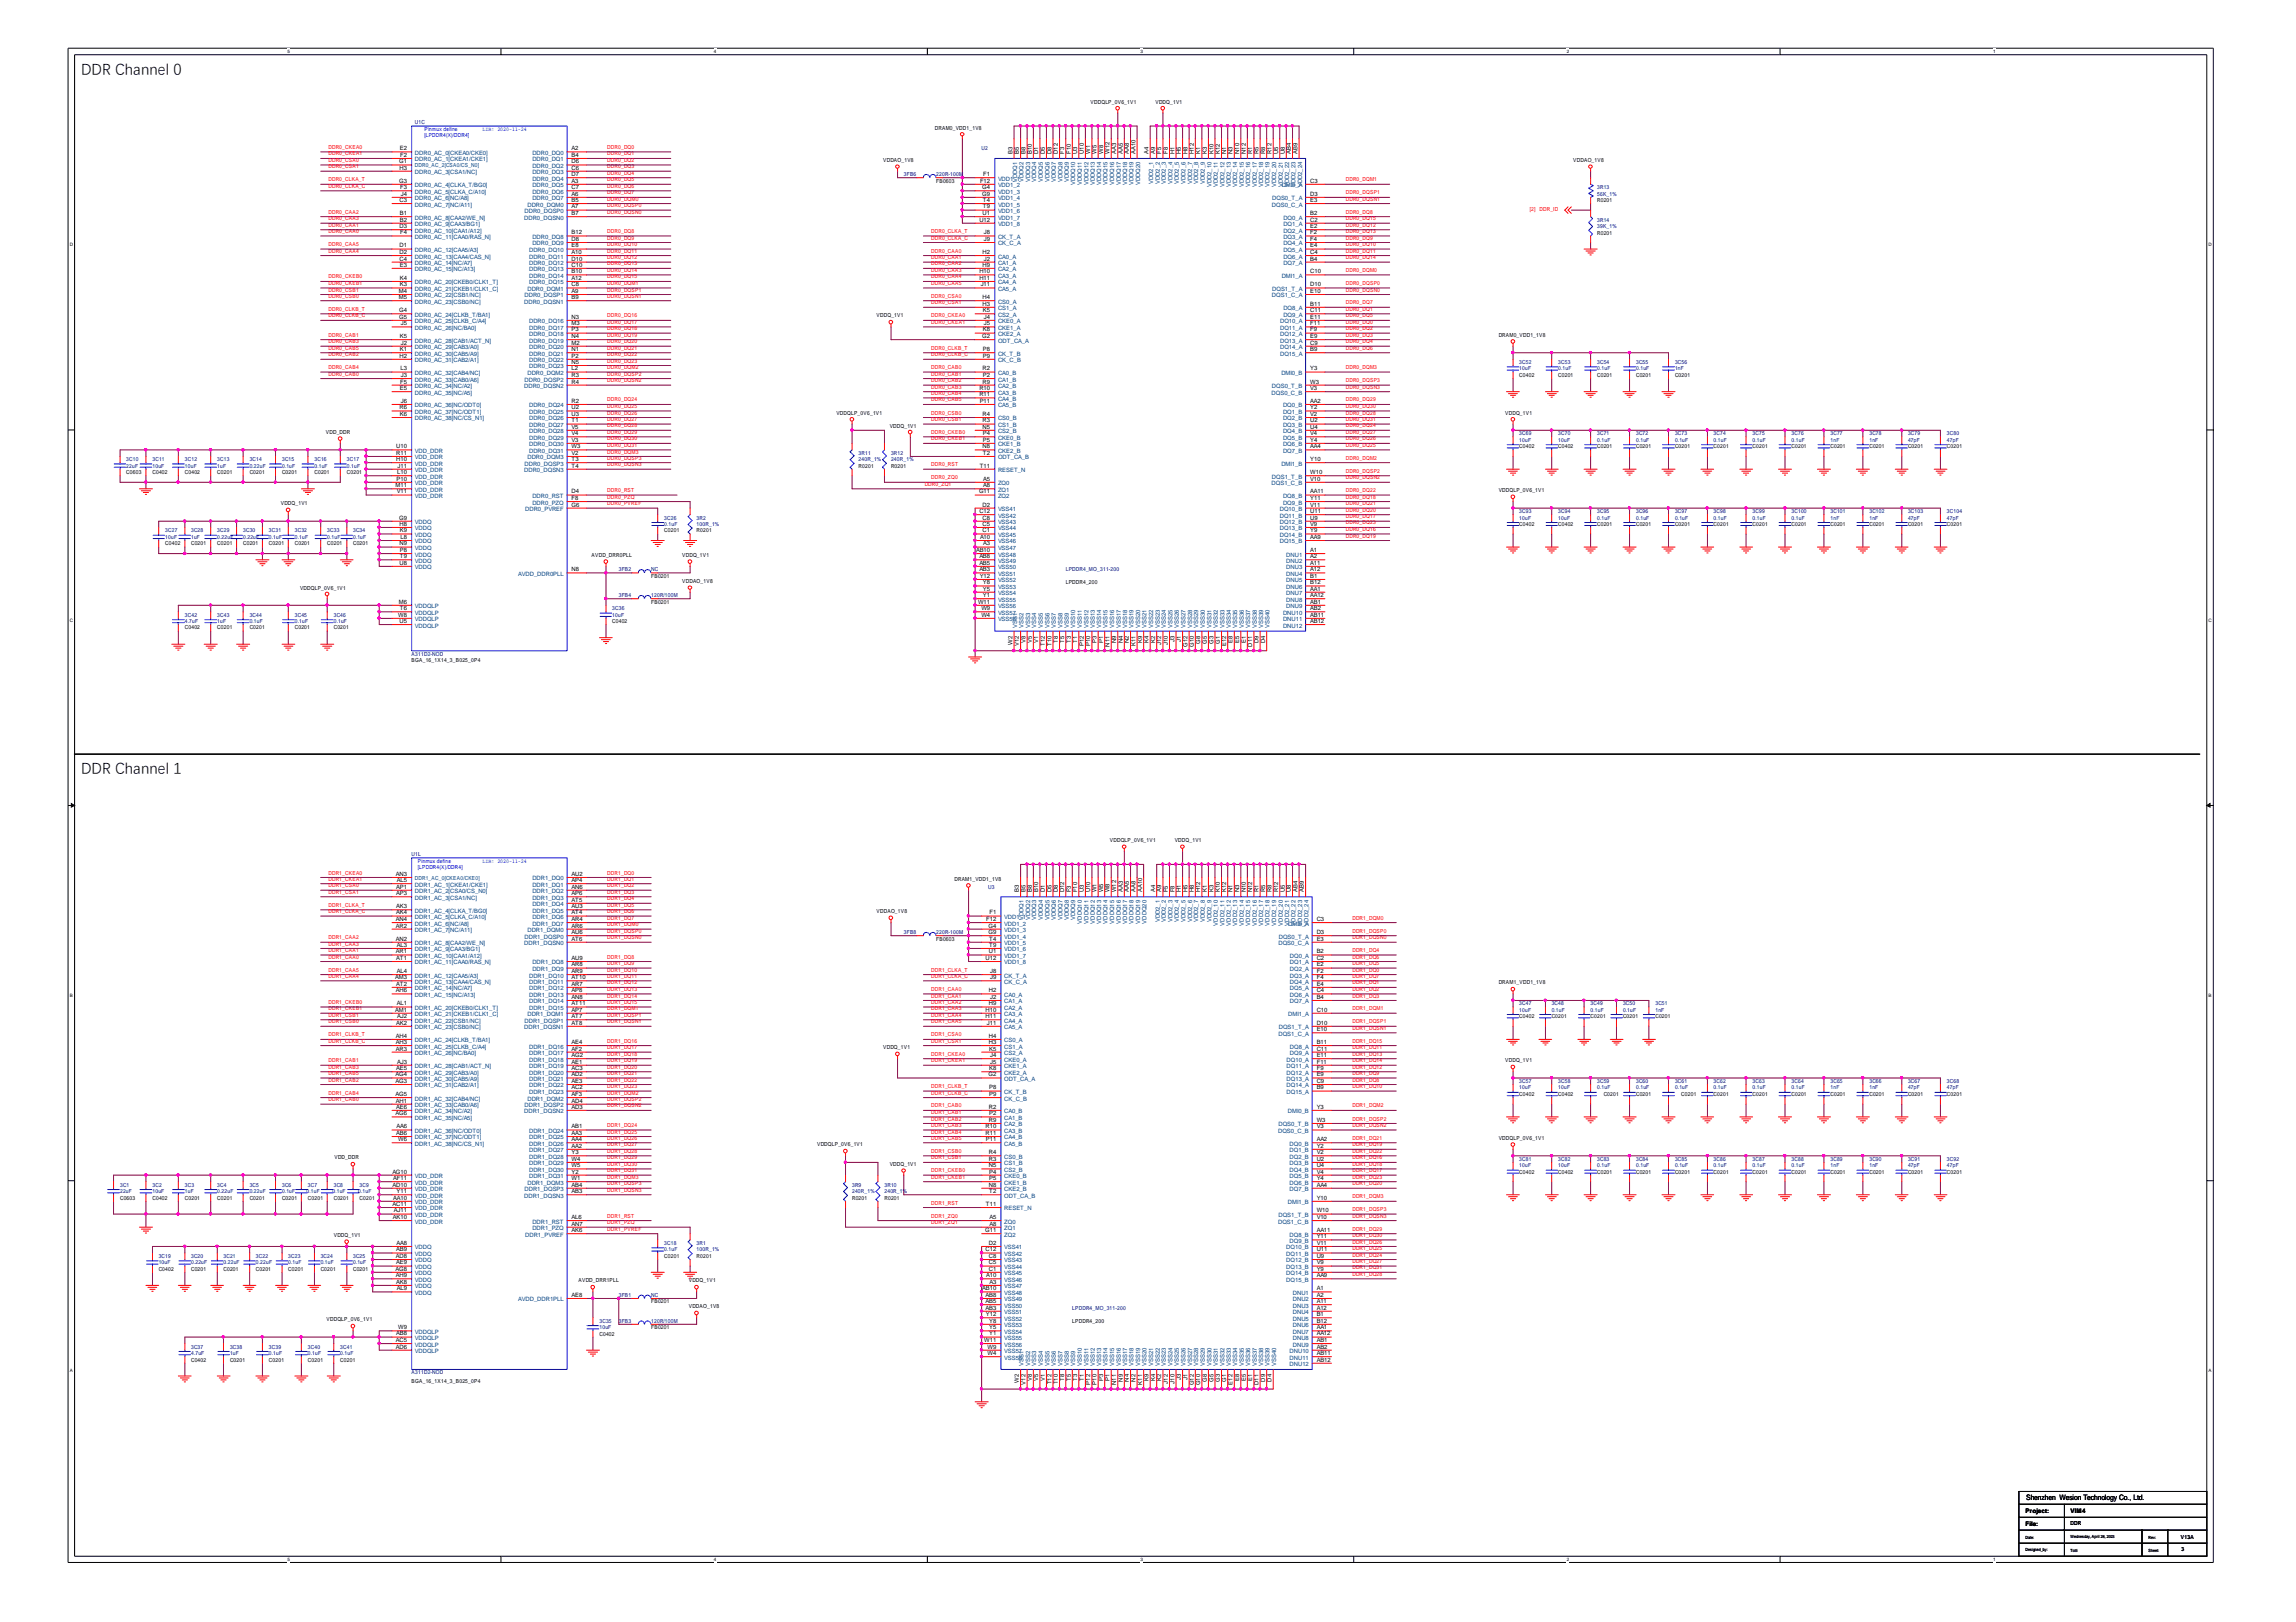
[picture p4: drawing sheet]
<svg xmlns="http://www.w3.org/2000/svg" width="297mm" height="210mm" viewBox="0 0 297 210" stroke-linecap="round" stroke-linejoin="round" font-family="sans-serif">
<defs><g id="words">
<g font-size="2">
<text x="10.5" y="9.5">DDR Channel 0</text>
<text x="10.5" y="100">DDR Channel 1</text>
</g>
<text font-size="1" x="262.1" y="194.2">Shenzhen Wesion Technology Co., Ltd.</text>
<g font-size=".8">
<text x="51.6" y="21.1">G1</text>
<text x="51.6" y="23.6">G3</text>
<text x="51.7" y="21.9">H3</text>
<text x="51.7" y="19.4">E2</text>
<text x="51.8" y="20.3">F2</text>
<text x="74" y="19.4">A2</text>
<text x="74" y="20.3">B4</text>
<text x="74" y="21.1">D6</text>
<text x="74" y="21.9">C6</text>
<text x="74" y="22.8">D7</text>
<text x="74" y="23.6">A3</text>
<text x="126.8" y="23.6">F12</text>
<text x="127.2" y="22.8">F1</text>
<text x="131" y="19.9" transform="rotate(-90 131 19.9)">B3</text>
<text x="131.8" y="19.9" transform="rotate(-90 131.8 19.9)">B5</text>
<text x="132.7" y="19.9" transform="rotate(-90 132.7 19.9)">B8</text>
<text x="133.5" y="19.9" transform="rotate(-90 133.5 19.9)">B10</text>
<text x="134.3" y="19.9" transform="rotate(-90 134.3 19.9)">D1</text>
<text x="135.2" y="19.9" transform="rotate(-90 135.2 19.9)">D5</text>
<text x="136" y="19.9" transform="rotate(-90 136 19.9)">D8</text>
<text x="136.9" y="19.9" transform="rotate(-90 136.9 19.9)">D12</text>
<text x="137.7" y="19.9" transform="rotate(-90 137.7 19.9)">F3</text>
<text x="138.5" y="19.9" transform="rotate(-90 138.5 19.9)">F10</text>
<text x="139.4" y="19.9" transform="rotate(-90 139.4 19.9)">U3</text>
<text x="140.2" y="19.9" transform="rotate(-90 140.2 19.9)">U10</text>
<text x="141.1" y="19.9" transform="rotate(-90 141.1 19.9)">W1</text>
<text x="141.9" y="19.9" transform="rotate(-90 141.9 19.9)">W5</text>
<text x="142.7" y="19.9" transform="rotate(-90 142.7 19.9)">W8</text>
<text x="143.6" y="19.9" transform="rotate(-90 143.6 19.9)">W12</text>
<text x="144.4" y="19.9" transform="rotate(-90 144.4 19.9)">AA3</text>
<text x="145.2" y="19.9" transform="rotate(-90 145.2 19.9)">AA5</text>
<text x="146" y="19.9" transform="rotate(-90 146 19.9)">AA8</text>
<text x="146.9" y="19.9" transform="rotate(-90 146.9 19.9)">AA10</text>
<text x="148.6" y="19.9" transform="rotate(-90 148.6 19.9)">A4</text>
<text x="149.4" y="19.9" transform="rotate(-90 149.4 19.9)">A9</text>
<text x="150.2" y="19.9" transform="rotate(-90 150.2 19.9)">F5</text>
<text x="151.1" y="19.9" transform="rotate(-90 151.1 19.9)">F8</text>
<text x="151.9" y="19.9" transform="rotate(-90 151.9 19.9)">H1</text>
<text x="152.8" y="19.9" transform="rotate(-90 152.8 19.9)">H5</text>
<text x="153.6" y="19.9" transform="rotate(-90 153.6 19.9)">H8</text>
<text x="154.4" y="19.9" transform="rotate(-90 154.4 19.9)">H12</text>
<text x="155.3" y="19.9" transform="rotate(-90 155.3 19.9)">K1</text>
<text x="156.1" y="19.9" transform="rotate(-90 156.1 19.9)">K3</text>
<text x="157" y="19.9" transform="rotate(-90 157 19.9)">K10</text>
<text x="157.8" y="19.9" transform="rotate(-90 157.8 19.9)">K12</text>
<text x="158.6" y="19.9" transform="rotate(-90 158.6 19.9)">N1</text>
<text x="159.5" y="19.9" transform="rotate(-90 159.5 19.9)">N3</text>
<text x="160.3" y="19.9" transform="rotate(-90 160.3 19.9)">N10</text>
<text x="161.2" y="19.9" transform="rotate(-90 161.2 19.9)">N12</text>
<text x="162" y="19.9" transform="rotate(-90 162 19.9)">R1</text>
<text x="162.8" y="19.9" transform="rotate(-90 162.8 19.9)">R5</text>
<text x="163.7" y="19.9" transform="rotate(-90 163.7 19.9)">R8</text>
<text x="164.5" y="19.9" transform="rotate(-90 164.5 19.9)">R12</text>
<text x="165.4" y="19.9" transform="rotate(-90 165.4 19.9)">U5</text>
<text x="166.2" y="19.9" transform="rotate(-90 166.2 19.9)">U8</text>
<text x="167" y="19.9" transform="rotate(-90 167 19.9)">AB4</text>
<text x="167.9" y="19.9" transform="rotate(-90 167.9 19.9)">AB9</text>
<text x="169.5" y="23.6">C3</text>
<text x="51.7" y="26.1">C3</text>
<text x="51.7" y="29.5">D3</text>
<text x="51.7" y="27.8">B1</text>
<text x="51.7" y="28.7">B2</text>
<text x="51.8" y="24.5">F3</text>
<text x="51.9" y="25.3">J4</text>
<text x="74" y="24.5">C7</text>
<text x="74" y="25.3">A6</text>
<text x="74" y="26.1">B5</text>
<text x="74" y="27">A7</text>
<text x="74" y="27.8">B7</text>
<text x="126.7" y="28.7">U12</text>
<text x="127.1" y="24.5">G4</text>
<text x="127.1" y="25.3">G9</text>
<text x="127.1" y="27.8">U1</text>
<text x="127.2" y="26.1">T4</text>
<text x="127.2" y="27">T9</text>
<text x="169.5" y="29.5">E2</text>
<text x="169.5" y="26.1">E3</text>
<text x="169.5" y="25.3">D3</text>
<text x="169.5" y="27.8">B2</text>
<text x="169.5" y="28.7">C2</text>
<text x="51.7" y="32">D1</text>
<text x="51.7" y="32.9">D2</text>
<text x="51.7" y="33.7">C4</text>
<text x="51.7" y="34.5">E3</text>
<text x="51.8" y="30.3">F4</text>
<text x="74" y="30.3">B12</text>
<text x="74" y="31.2">D8</text>
<text x="74" y="32">E8</text>
<text x="74" y="32.9">A10</text>
<text x="74" y="33.7">D10</text>
<text x="74" y="34.5">C10</text>
<text x="74" y="35.4">B10</text>
<text x="126.7" y="35.4">H10</text>
<text x="127.1" y="32.9">H2</text>
<text x="127.1" y="34.5">H9</text>
<text x="127.3" y="33.7">J2</text>
<text x="127.3" y="31.2">J9</text>
<text x="127.3" y="30.3">J8</text>
<text x="169.5" y="30.3">F2</text>
<text x="169.5" y="31.2">F4</text>
<text x="169.5" y="32">E4</text>
<text x="169.5" y="32.9">C4</text>
<text x="169.5" y="33.7">B4</text>
<text x="169.5" y="35.4">C10</text>
<text x="51.6" y="37.9">M4</text>
<text x="51.6" y="38.7">M5</text>
<text x="51.6" y="40.4">G4</text>
<text x="51.6" y="41.2">G5</text>
<text x="51.7" y="36.2">K4</text>
<text x="51.7" y="37.1">K3</text>
<text x="74" y="36.2">A12</text>
<text x="74" y="37.1">C8</text>
<text x="74" y="37.9">A9</text>
<text x="74" y="38.7">B9</text>
<text x="74" y="41.2">N3</text>
<text x="126.7" y="36.2">H11</text>
<text x="126.9" y="37.1">J11</text>
<text x="127.1" y="38.7">H4</text>
<text x="127.1" y="39.6">H3</text>
<text x="127.2" y="40.4">K5</text>
<text x="127.3" y="41.2">J4</text>
<text x="169.5" y="41.2">E11</text>
<text x="169.5" y="39.6">B11</text>
<text x="169.5" y="40.4">C11</text>
<text x="169.5" y="37.9">E10</text>
<text x="169.5" y="37.1">D10</text>
<text x="51.7" y="46.3">H2</text>
<text x="51.7" y="43.7">K5</text>
<text x="51.7" y="45.4">K1</text>
<text x="51.8" y="47.9">L3</text>
<text x="51.9" y="42.1">J5</text>
<text x="51.9" y="44.6">J2</text>
<text x="74" y="42.1">M3</text>
<text x="74" y="42.9">P3</text>
<text x="74" y="43.7">N4</text>
<text x="74" y="44.6">M2</text>
<text x="74" y="45.4">N1</text>
<text x="74" y="46.3">P2</text>
<text x="74" y="47.1">N5</text>
<text x="74" y="47.9">L2</text>
<text x="127.1" y="43.7">G2</text>
<text x="127.1" y="47.9">R2</text>
<text x="127.2" y="46.3">P9</text>
<text x="127.2" y="45.4">P8</text>
<text x="127.2" y="42.9">K8</text>
<text x="127.3" y="42.1">J5</text>
<text x="169.5" y="42.1">F11</text>
<text x="169.5" y="42.9">F9</text>
<text x="169.5" y="43.7">E9</text>
<text x="169.5" y="44.6">C9</text>
<text x="169.5" y="45.4">B9</text>
<text x="169.5" y="47.9">Y3</text>
<text x="51.7" y="53">R6</text>
<text x="51.7" y="50.5">E5</text>
<text x="51.7" y="53.8">K6</text>
<text x="51.8" y="49.6">F5</text>
<text x="51.9" y="48.8">J3</text>
<text x="51.9" y="52.1">J6</text>
<text x="74" y="48.8">R3</text>
<text x="74" y="49.6">R4</text>
<text x="74" y="52.1">R2</text>
<text x="74" y="53">U2</text>
<text x="74" y="53.8">U3</text>
<text x="126.7" y="50.5">R10</text>
<text x="126.7" y="51.3">R11</text>
<text x="126.7" y="52.1">P11</text>
<text x="127.1" y="49.6">R9</text>
<text x="127.1" y="53.8">R4</text>
<text x="127.2" y="48.8">P2</text>
<text x="169.5" y="53">Y2</text>
<text x="169.5" y="53.8">V2</text>
<text x="169.5" y="52.1">AA2</text>
<text x="169.5" y="50.5">V3</text>
<text x="169.5" y="49.6">W3</text>
<text x="51.3" y="59.7">H10</text>
<text x="51.3" y="58.9">R11</text>
<text x="51.3" y="58">U10</text>
<text x="74" y="54.7">T1</text>
<text x="74" y="55.5">V5</text>
<text x="74" y="56.3">V4</text>
<text x="74" y="57.2">V3</text>
<text x="74" y="58">W3</text>
<text x="74" y="58.9">V2</text>
<text x="74" y="59.7">T3</text>
<text x="127.1" y="58">N8</text>
<text x="127.1" y="54.7">R3</text>
<text x="127.1" y="55.5">N5</text>
<text x="127.2" y="56.3">P4</text>
<text x="127.2" y="57.2">P5</text>
<text x="127.2" y="58.9">T2</text>
<text x="169.5" y="54.7">U2</text>
<text x="169.5" y="55.5">U4</text>
<text x="169.5" y="56.3">V4</text>
<text x="169.5" y="57.2">Y4</text>
<text x="169.5" y="58">AA4</text>
<text x="169.5" y="59.7">Y10</text>
<text x="51.2" y="63">M11</text>
<text x="51.3" y="62.2">P10</text>
<text x="51.4" y="63.9">V11</text>
<text x="51.4" y="61.4">L10</text>
<text x="51.4" y="60.5">J11</text>
<text x="74" y="60.5">T4</text>
<text x="74" y="63.9">D4</text>
<text x="74" y="64.7">F8</text>
<text x="74" y="65.5">G6</text>
<text x="126.7" y="63.9">G11</text>
<text x="126.7" y="60.5">T11</text>
<text x="127.1" y="65.5">D2</text>
<text x="127.2" y="62.2">A5</text>
<text x="127.2" y="63">A8</text>
<text x="169.5" y="63.9">AA11</text>
<text x="169.5" y="64.7">Y11</text>
<text x="169.5" y="65.5">V11</text>
<text x="169.5" y="62.2">V10</text>
<text x="169.5" y="61.4">W10</text>
<text x="51.6" y="67.2">G9</text>
<text x="51.7" y="68">H8</text>
<text x="51.7" y="70.6">N9</text>
<text x="51.7" y="68.9">K9</text>
<text x="51.7" y="71.4">P8</text>
<text x="51.8" y="69.7">L8</text>
<text x="126.3" y="71.4">AB10</text>
<text x="126.7" y="66.4">C12</text>
<text x="126.8" y="69.7">A10</text>
<text x="127.1" y="68.9">C1</text>
<text x="127.1" y="68">C5</text>
<text x="127.1" y="67.2">C8</text>
<text x="127.2" y="70.6">A3</text>
<text x="169.5" y="66.4">U11</text>
<text x="169.5" y="67.2">U9</text>
<text x="169.5" y="68">V9</text>
<text x="169.5" y="68.9">Y9</text>
<text x="169.5" y="69.7">AA9</text>
<text x="169.5" y="71.4">A1</text>
<text x="51.7" y="73.1">U8</text>
<text x="51.7" y="72.2">T9</text>
<text x="74" y="73.9">N8</text>
<text x="126.7" y="73.9">AB3</text>
<text x="126.7" y="73.1">AB5</text>
<text x="126.7" y="72.2">AB8</text>
<text x="126.7" y="74.8">Y12</text>
<text x="127.2" y="77.3">Y1</text>
<text x="127.2" y="76.4">Y5</text>
<text x="127.2" y="75.6">Y8</text>
<text x="169.5" y="72.2">A2</text>
<text x="169.5" y="73.1">A11</text>
<text x="169.5" y="73.9">A12</text>
<text x="169.5" y="74.8">B1</text>
<text x="169.5" y="75.6">B12</text>
<text x="169.5" y="76.4">AA1</text>
<text x="169.5" y="77.3">AA12</text>
<text x="51.5" y="79.8">W8</text>
<text x="51.6" y="78.1">M6</text>
<text x="51.7" y="80.6">U5</text>
<text x="51.7" y="79">T6</text>
<text x="126.5" y="78.1">W11</text>
<text x="127" y="79.8">W4</text>
<text x="127" y="79">W9</text>
<text x="131" y="83.4" transform="rotate(-90 131 83.4)">W2</text>
<text x="131.8" y="83.6" transform="rotate(-90 131.8 83.6)">V12</text>
<text x="132.7" y="83.2" transform="rotate(-90 132.7 83.2)">V8</text>
<text x="133.5" y="83.2" transform="rotate(-90 133.5 83.2)">V5</text>
<text x="134.3" y="83.2" transform="rotate(-90 134.3 83.2)">V1</text>
<text x="135.2" y="83.6" transform="rotate(-90 135.2 83.6)">T12</text>
<text x="136" y="83.6" transform="rotate(-90 136 83.6)">T10</text>
<text x="136.9" y="83.2" transform="rotate(-90 136.9 83.2)">T8</text>
<text x="137.7" y="83.2" transform="rotate(-90 137.7 83.2)">T5</text>
<text x="138.5" y="83.2" transform="rotate(-90 138.5 83.2)">T3</text>
<text x="139.4" y="83.2" transform="rotate(-90 139.4 83.2)">T1</text>
<text x="140.2" y="83.6" transform="rotate(-90 140.2 83.6)">P12</text>
<text x="141.1" y="83.6" transform="rotate(-90 141.1 83.6)">P10</text>
<text x="141.9" y="83.2" transform="rotate(-90 141.9 83.2)">P3</text>
<text x="142.7" y="83.2" transform="rotate(-90 142.7 83.2)">P1</text>
<text x="143.6" y="83.7" transform="rotate(-90 143.6 83.7)">N11</text>
<text x="144.4" y="83.2" transform="rotate(-90 144.4 83.2)">N9</text>
<text x="145.2" y="83.2" transform="rotate(-90 145.2 83.2)">N4</text>
<text x="146" y="83.2" transform="rotate(-90 146 83.2)">N2</text>
<text x="146.9" y="83.6" transform="rotate(-90 146.9 83.6)">K11</text>
<text x="147.7" y="83.2" transform="rotate(-90 147.7 83.2)">K9</text>
<text x="148.6" y="83.2" transform="rotate(-90 148.6 83.2)">K4</text>
<text x="149.4" y="83.2" transform="rotate(-90 149.4 83.2)">K2</text>
<text x="150.2" y="83.5" transform="rotate(-90 150.2 83.5)">J12</text>
<text x="151.1" y="83.5" transform="rotate(-90 151.1 83.5)">J10</text>
<text x="151.9" y="83.1" transform="rotate(-90 151.9 83.1)">J3</text>
<text x="152.8" y="83.1" transform="rotate(-90 152.8 83.1)">J1</text>
<text x="153.6" y="83.7" transform="rotate(-90 153.6 83.7)">G12</text>
<text x="154.4" y="83.7" transform="rotate(-90 154.4 83.7)">G10</text>
<text x="155.3" y="83.3" transform="rotate(-90 155.3 83.3)">G8</text>
<text x="156.1" y="83.3" transform="rotate(-90 156.1 83.3)">G5</text>
<text x="157" y="83.3" transform="rotate(-90 157 83.3)">G3</text>
<text x="157.8" y="83.3" transform="rotate(-90 157.8 83.3)">G1</text>
<text x="158.6" y="83.6" transform="rotate(-90 158.6 83.6)">E12</text>
<text x="159.5" y="83.2" transform="rotate(-90 159.5 83.2)">E8</text>
<text x="160.3" y="83.2" transform="rotate(-90 160.3 83.2)">E5</text>
<text x="161.2" y="83.2" transform="rotate(-90 161.2 83.2)">E1</text>
<text x="162" y="83.7" transform="rotate(-90 162 83.7)">D11</text>
<text x="162.8" y="83.2" transform="rotate(-90 162.8 83.2)">D9</text>
<text x="163.7" y="83.2" transform="rotate(-90 163.7 83.2)">D4</text>
<text x="169.5" y="79">AB2</text>
<text x="169.5" y="79.8">AB11</text>
<text x="169.5" y="80.6">AB12</text>
<text x="169.5" y="78.1">AB1</text>
<text x="51.2" y="113.3">AN3</text>
<text x="74" y="113.3">AU2</text>
<text x="51.2" y="119.2">AN4</text>
<text x="51.3" y="115">AP1</text>
<text x="51.3" y="115.8">AP3</text>
<text x="51.3" y="117.5">AK3</text>
<text x="51.3" y="118.3">AK4</text>
<text x="51.4" y="114.1">AL5</text>
<text x="74" y="114.1">AP4</text>
<text x="74" y="115">AN6</text>
<text x="74" y="115.8">AP6</text>
<text x="74" y="116.7">AT5</text>
<text x="74" y="117.5">AU3</text>
<text x="74" y="118.3">AT4</text>
<text x="74" y="119.2">AR4</text>
<text x="127.6" y="119.2">F12</text>
<text x="128" y="118.3">F1</text>
<text x="131.8" y="115.5" transform="rotate(-90 131.8 115.5)">B3</text>
<text x="132.7" y="115.5" transform="rotate(-90 132.7 115.5)">B5</text>
<text x="133.5" y="115.5" transform="rotate(-90 133.5 115.5)">B8</text>
<text x="134.3" y="115.5" transform="rotate(-90 134.3 115.5)">B10</text>
<text x="135.2" y="115.5" transform="rotate(-90 135.2 115.5)">D1</text>
<text x="136" y="115.5" transform="rotate(-90 136 115.5)">D5</text>
<text x="136.9" y="115.5" transform="rotate(-90 136.9 115.5)">D8</text>
<text x="137.7" y="115.5" transform="rotate(-90 137.7 115.5)">D12</text>
<text x="138.5" y="115.5" transform="rotate(-90 138.5 115.5)">F3</text>
<text x="139.4" y="115.5" transform="rotate(-90 139.4 115.5)">F10</text>
<text x="140.2" y="115.5" transform="rotate(-90 140.2 115.5)">U3</text>
<text x="141.1" y="115.5" transform="rotate(-90 141.1 115.5)">U10</text>
<text x="141.9" y="115.5" transform="rotate(-90 141.9 115.5)">W1</text>
<text x="142.7" y="115.5" transform="rotate(-90 142.7 115.5)">W5</text>
<text x="143.6" y="115.5" transform="rotate(-90 143.6 115.5)">W8</text>
<text x="144.4" y="115.5" transform="rotate(-90 144.4 115.5)">W12</text>
<text x="145.2" y="115.5" transform="rotate(-90 145.2 115.5)">AA3</text>
<text x="146" y="115.5" transform="rotate(-90 146 115.5)">AA5</text>
<text x="146.9" y="115.5" transform="rotate(-90 146.9 115.5)">AA8</text>
<text x="147.7" y="115.5" transform="rotate(-90 147.7 115.5)">AA10</text>
<text x="149.4" y="115.5" transform="rotate(-90 149.4 115.5)">A4</text>
<text x="150.2" y="115.5" transform="rotate(-90 150.2 115.5)">A9</text>
<text x="151.1" y="115.5" transform="rotate(-90 151.1 115.5)">F5</text>
<text x="151.9" y="115.5" transform="rotate(-90 151.9 115.5)">F8</text>
<text x="152.8" y="115.5" transform="rotate(-90 152.8 115.5)">H1</text>
<text x="153.6" y="115.5" transform="rotate(-90 153.6 115.5)">H5</text>
<text x="154.4" y="115.5" transform="rotate(-90 154.4 115.5)">H8</text>
<text x="155.3" y="115.5" transform="rotate(-90 155.3 115.5)">H12</text>
<text x="156.1" y="115.5" transform="rotate(-90 156.1 115.5)">K1</text>
<text x="157" y="115.5" transform="rotate(-90 157 115.5)">K3</text>
<text x="157.8" y="115.5" transform="rotate(-90 157.8 115.5)">K10</text>
<text x="158.6" y="115.5" transform="rotate(-90 158.6 115.5)">K12</text>
<text x="159.5" y="115.5" transform="rotate(-90 159.5 115.5)">N1</text>
<text x="160.3" y="115.5" transform="rotate(-90 160.3 115.5)">N3</text>
<text x="161.2" y="115.5" transform="rotate(-90 161.2 115.5)">N10</text>
<text x="162" y="115.5" transform="rotate(-90 162 115.5)">N12</text>
<text x="162.8" y="115.5" transform="rotate(-90 162.8 115.5)">R1</text>
<text x="163.7" y="115.5" transform="rotate(-90 163.7 115.5)">R5</text>
<text x="164.5" y="115.5" transform="rotate(-90 164.5 115.5)">R8</text>
<text x="165.4" y="115.5" transform="rotate(-90 165.4 115.5)">R12</text>
<text x="166.2" y="115.5" transform="rotate(-90 166.2 115.5)">U5</text>
<text x="167" y="115.5" transform="rotate(-90 167 115.5)">U8</text>
<text x="167.9" y="115.5" transform="rotate(-90 167.9 115.5)">AB4</text>
<text x="168.7" y="115.5" transform="rotate(-90 168.7 115.5)">AB9</text>
<text x="170.3" y="119.2">C3</text>
<text x="51.2" y="120">AR2</text>
<text x="51.2" y="121.7">AN2</text>
<text x="51.2" y="123.4">AR1</text>
<text x="51.3" y="124.2">AT1</text>
<text x="51.4" y="122.5">AL3</text>
<text x="51.4" y="125.9">AL4</text>
<text x="74" y="120">AR6</text>
<text x="74" y="120.9">AU6</text>
<text x="74" y="121.7">AT6</text>
<text x="74" y="124.2">AU9</text>
<text x="74" y="125.1">AR8</text>
<text x="74" y="125.9">AR9</text>
<text x="127.5" y="124.2">U12</text>
<text x="127.9" y="120">G4</text>
<text x="127.9" y="120.9">G9</text>
<text x="127.9" y="123.4">U1</text>
<text x="128" y="121.7">T4</text>
<text x="128" y="122.5">T9</text>
<text x="128.1" y="125.9">J8</text>
<text x="170.3" y="125.1">E2</text>
<text x="170.3" y="125.9">F2</text>
<text x="170.3" y="121.7">E3</text>
<text x="170.3" y="120.9">D3</text>
<text x="170.3" y="123.4">B2</text>
<text x="170.3" y="124.2">C2</text>
<text x="51.1" y="126.7">AM3</text>
<text x="51.1" y="130.9">AM1</text>
<text x="51.2" y="128.4">AH6</text>
<text x="51.3" y="127.6">AT2</text>
<text x="51.4" y="130.1">AL1</text>
<text x="51.4" y="131.8">AJ2</text>
<text x="74" y="126.7">AT10</text>
<text x="74" y="127.6">AR7</text>
<text x="74" y="128.4">AP8</text>
<text x="74" y="129.3">AN8</text>
<text x="74" y="130.1">AT11</text>
<text x="74" y="130.9">AP7</text>
<text x="74" y="131.8">AT7</text>
<text x="127.5" y="130.9">H10</text>
<text x="127.5" y="131.8">H11</text>
<text x="127.9" y="128.4">H2</text>
<text x="127.9" y="130.1">H9</text>
<text x="128.1" y="129.3">J2</text>
<text x="128.1" y="126.7">J9</text>
<text x="170.3" y="126.7">F4</text>
<text x="170.3" y="127.6">E4</text>
<text x="170.3" y="128.4">C4</text>
<text x="170.3" y="129.3">B4</text>
<text x="170.3" y="130.9">C10</text>
<text x="51.2" y="134.3">AH4</text>
<text x="51.2" y="135.1">AH3</text>
<text x="51.2" y="135.9">AR3</text>
<text x="51.3" y="132.6">AK2</text>
<text x="51.4" y="137.6">AJ3</text>
<text x="74" y="132.6">AT8</text>
<text x="74" y="135.1">AE4</text>
<text x="74" y="135.9">AF2</text>
<text x="74" y="136.8">AG2</text>
<text x="74" y="137.6">AE1</text>
<text x="127.7" y="132.6">J11</text>
<text x="127.9" y="134.3">H4</text>
<text x="127.9" y="135.1">H3</text>
<text x="128" y="135.9">K5</text>
<text x="128.1" y="136.8">J4</text>
<text x="128.1" y="137.6">J5</text>
<text x="170.3" y="136.8">E11</text>
<text x="170.3" y="137.6">F11</text>
<text x="170.3" y="135.1">B11</text>
<text x="170.3" y="135.9">C11</text>
<text x="170.3" y="133.4">E10</text>
<text x="170.3" y="132.6">D10</text>
<text x="51.2" y="139.3">AG4</text>
<text x="51.2" y="140.1">AG3</text>
<text x="51.2" y="141.8">AG5</text>
<text x="51.2" y="142.7">AH1</text>
<text x="51.3" y="138.5">AE5</text>
<text x="51.3" y="143.5">AE6</text>
<text x="74" y="138.5">AC3</text>
<text x="74" y="139.3">AD2</text>
<text x="74" y="140.1">AE3</text>
<text x="74" y="141">AC2</text>
<text x="74" y="141.8">AF3</text>
<text x="74" y="142.7">AD4</text>
<text x="74" y="143.5">AD3</text>
<text x="127.9" y="139.3">G2</text>
<text x="127.9" y="143.5">R2</text>
<text x="128" y="141.8">P9</text>
<text x="128" y="141">P8</text>
<text x="128" y="138.5">K8</text>
<text x="170.3" y="138.5">F9</text>
<text x="170.3" y="139.3">E9</text>
<text x="170.3" y="140.1">C9</text>
<text x="170.3" y="141">B9</text>
<text x="170.3" y="143.5">Y3</text>
<text x="51.2" y="144.3">AG6</text>
<text x="51.3" y="146.9">AB6</text>
<text x="51.3" y="146">AA6</text>
<text x="51.5" y="147.7">W6</text>
<text x="74" y="146">AB1</text>
<text x="74" y="146.9">AA3</text>
<text x="74" y="147.7">AA4</text>
<text x="74" y="148.5">AA2</text>
<text x="74" y="149.4">Y3</text>
<text x="127.5" y="146">R10</text>
<text x="127.5" y="146.9">R11</text>
<text x="127.6" y="147.7">P11</text>
<text x="127.9" y="145.2">R9</text>
<text x="127.9" y="149.4">R4</text>
<text x="128" y="144.3">P2</text>
<text x="170.3" y="148.5">Y2</text>
<text x="170.3" y="149.4">V2</text>
<text x="170.3" y="146">V3</text>
<text x="170.3" y="145.2">W3</text>
<text x="170.3" y="147.7">AA2</text>
<text x="50.8" y="151.9">AG10</text>
<text x="50.8" y="153.6">AD10</text>
<text x="50.9" y="155.3">AA10</text>
<text x="50.9" y="152.7">AF11</text>
<text x="51.3" y="154.4">Y11</text>
<text x="74" y="150.2">W4</text>
<text x="74" y="151.1">W5</text>
<text x="74" y="151.9">Y2</text>
<text x="74" y="152.7">W1</text>
<text x="74" y="153.6">AB4</text>
<text x="74" y="154.4">AB3</text>
<text x="127.9" y="153.6">N8</text>
<text x="127.9" y="150.2">R3</text>
<text x="127.9" y="151.1">N5</text>
<text x="128" y="151.9">P4</text>
<text x="128" y="152.7">P5</text>
<text x="128" y="154.4">T2</text>
<text x="170.3" y="150.2">U2</text>
<text x="170.3" y="151.1">U4</text>
<text x="170.3" y="151.9">V4</text>
<text x="170.3" y="152.7">Y4</text>
<text x="170.3" y="153.6">AA4</text>
<text x="170.3" y="155.3">Y10</text>
<text x="50.8" y="156.1">AC11</text>
<text x="50.8" y="157.7">AK10</text>
<text x="51" y="156.9">AJ11</text>
<text x="51.3" y="161.9">AB9</text>
<text x="51.3" y="161.1">AA8</text>
<text x="74" y="157.7">AL6</text>
<text x="74" y="158.6">AN7</text>
<text x="74" y="159.4">AK6</text>
<text x="127.5" y="159.4">G11</text>
<text x="127.5" y="161.9">C12</text>
<text x="127.6" y="156.1">T11</text>
<text x="127.9" y="161.1">D2</text>
<text x="128" y="157.7">A5</text>
<text x="128" y="158.6">A8</text>
<text x="170.3" y="161.1">V11</text>
<text x="170.3" y="161.9">U11</text>
<text x="170.3" y="159.4">AA11</text>
<text x="170.3" y="160.2">Y11</text>
<text x="170.3" y="157.7">V10</text>
<text x="170.3" y="156.9">W10</text>
<text x="51.2" y="164.4">AG8</text>
<text x="51.2" y="162.8">AD8</text>
<text x="51.2" y="165.3">AH9</text>
<text x="51.3" y="163.6">AE9</text>
<text x="51.3" y="166.1">AK8</text>
<text x="51.4" y="167">AL9</text>
<text x="74" y="167.8">AE8</text>
<text x="127.1" y="167">AB10</text>
<text x="127.5" y="167.8">AB8</text>
<text x="127.6" y="165.3">A10</text>
<text x="127.9" y="164.4">C1</text>
<text x="127.9" y="163.6">C5</text>
<text x="127.9" y="162.8">C8</text>
<text x="128" y="166.1">A3</text>
<text x="170.3" y="162.8">U9</text>
<text x="170.3" y="163.6">V9</text>
<text x="170.3" y="164.4">Y9</text>
<text x="170.3" y="165.3">AA9</text>
<text x="170.3" y="167">A1</text>
<text x="170.3" y="167.8">A2</text>
<text x="51.2" y="173.7">AC5</text>
<text x="51.3" y="172.8">AB8</text>
<text x="51.5" y="172">W9</text>
<text x="127.3" y="173.7">W11</text>
<text x="127.5" y="169.5">AB3</text>
<text x="127.5" y="168.6">AB5</text>
<text x="127.6" y="170.3">Y12</text>
<text x="128" y="172.8">Y1</text>
<text x="128" y="172">Y5</text>
<text x="128" y="171.2">Y8</text>
<text x="170.3" y="168.6">A11</text>
<text x="170.3" y="169.5">A12</text>
<text x="170.3" y="170.3">B1</text>
<text x="170.3" y="171.2">B12</text>
<text x="170.3" y="172">AA1</text>
<text x="170.3" y="172.8">AA12</text>
<text x="170.3" y="173.7">AB1</text>
<text x="51.2" y="174.5">AD6</text>
<text x="127.8" y="175.4">W4</text>
<text x="127.8" y="174.5">W9</text>
<text x="131.8" y="179" transform="rotate(-90 131.8 179)">W2</text>
<text x="132.7" y="179.2" transform="rotate(-90 132.7 179.2)">V12</text>
<text x="133.5" y="178.7" transform="rotate(-90 133.5 178.7)">V8</text>
<text x="134.3" y="178.7" transform="rotate(-90 134.3 178.7)">V5</text>
<text x="135.2" y="178.7" transform="rotate(-90 135.2 178.7)">V1</text>
<text x="136" y="179.1" transform="rotate(-90 136 179.1)">T12</text>
<text x="136.9" y="179.1" transform="rotate(-90 136.9 179.1)">T10</text>
<text x="137.7" y="178.7" transform="rotate(-90 137.7 178.7)">T8</text>
<text x="138.5" y="178.7" transform="rotate(-90 138.5 178.7)">T5</text>
<text x="139.4" y="178.7" transform="rotate(-90 139.4 178.7)">T3</text>
<text x="140.2" y="178.7" transform="rotate(-90 140.2 178.7)">T1</text>
<text x="141.1" y="179.2" transform="rotate(-90 141.1 179.2)">P12</text>
<text x="141.9" y="179.2" transform="rotate(-90 141.9 179.2)">P10</text>
<text x="142.7" y="178.7" transform="rotate(-90 142.7 178.7)">P3</text>
<text x="143.6" y="178.7" transform="rotate(-90 143.6 178.7)">P1</text>
<text x="144.4" y="179.2" transform="rotate(-90 144.4 179.2)">N11</text>
<text x="145.2" y="178.8" transform="rotate(-90 145.2 178.8)">N9</text>
<text x="146" y="178.8" transform="rotate(-90 146 178.8)">N4</text>
<text x="146.9" y="178.8" transform="rotate(-90 146.9 178.8)">N2</text>
<text x="147.7" y="179.2" transform="rotate(-90 147.7 179.2)">K11</text>
<text x="148.6" y="178.7" transform="rotate(-90 148.6 178.7)">K9</text>
<text x="149.4" y="178.7" transform="rotate(-90 149.4 178.7)">K4</text>
<text x="150.2" y="178.7" transform="rotate(-90 150.2 178.7)">K2</text>
<text x="151.1" y="179" transform="rotate(-90 151.1 179)">J12</text>
<text x="151.9" y="179" transform="rotate(-90 151.9 179)">J10</text>
<text x="152.8" y="178.6" transform="rotate(-90 152.8 178.6)">J3</text>
<text x="153.6" y="178.6" transform="rotate(-90 153.6 178.6)">J1</text>
<text x="154.4" y="179.3" transform="rotate(-90 154.4 179.3)">G12</text>
<text x="155.3" y="179.3" transform="rotate(-90 155.3 179.3)">G10</text>
<text x="156.1" y="178.8" transform="rotate(-90 156.1 178.8)">G8</text>
<text x="157" y="178.8" transform="rotate(-90 157 178.8)">G5</text>
<text x="157.8" y="178.8" transform="rotate(-90 157.8 178.8)">G3</text>
<text x="158.6" y="178.8" transform="rotate(-90 158.6 178.8)">G1</text>
<text x="159.5" y="179.2" transform="rotate(-90 159.5 179.2)">E12</text>
<text x="160.3" y="178.7" transform="rotate(-90 160.3 178.7)">E8</text>
<text x="161.2" y="178.7" transform="rotate(-90 161.2 178.7)">E5</text>
<text x="162" y="178.7" transform="rotate(-90 162 178.7)">E1</text>
<text x="162.8" y="179.2" transform="rotate(-90 162.8 179.2)">D11</text>
<text x="163.7" y="178.8" transform="rotate(-90 163.7 178.8)">D9</text>
<text x="164.5" y="178.8" transform="rotate(-90 164.5 178.8)">D4</text>
<text x="170.3" y="174.5">AB2</text>
<text x="170.3" y="175.4">AB11</text>
<text x="170.3" y="176.2">AB12</text>
<text x="262" y="195.8">Project:</text>
<text x="262" y="197.5">File:</text>
<text x="267.9" y="195.8">VIM4</text>
</g>
<g font-size=".8" fill="#004080">
<text x="53.7" y="20">DDR0_AC_0[CKEA0/CKE0]</text>
<text x="53.7" y="20.9">DDR0_AC_1[CKEA1/CKE1]</text>
<text x="53.7" y="22.5">DDR0_AC_3[CSA1/NC]</text>
<text x="68.9" y="20">DDR0_DQ0</text>
<text x="68.9" y="20.9">DDR0_DQ1</text>
<text x="68.9" y="21.7">DDR0_DQ2</text>
<text x="68.9" y="22.5">DDR0_DQ3</text>
<text x="68.9" y="23.4">DDR0_DQ4</text>
<text x="129.1" y="23.4">VDD1_1</text>
<text x="131.6" y="23.6" transform="rotate(-90 131.6 23.6)">VDDQ1</text>
<text x="132.4" y="23.6" transform="rotate(-90 132.4 23.6)">VDDQ2</text>
<text x="133.3" y="23.6" transform="rotate(-90 133.3 23.6)">VDDQ3</text>
<text x="134.1" y="23.6" transform="rotate(-90 134.1 23.6)">VDDQ4</text>
<text x="134.9" y="23.6" transform="rotate(-90 134.9 23.6)">VDDQ5</text>
<text x="135.8" y="23.6" transform="rotate(-90 135.8 23.6)">VDDQ6</text>
<text x="136.6" y="23.6" transform="rotate(-90 136.6 23.6)">VDDQ7</text>
<text x="137.5" y="23.6" transform="rotate(-90 137.5 23.6)">VDDQ8</text>
<text x="138.3" y="23.6" transform="rotate(-90 138.3 23.6)">VDDQ9</text>
<text x="139.1" y="24" transform="rotate(-90 139.1 24)">VDDQ10</text>
<text x="140" y="24" transform="rotate(-90 140 24)">VDDQ11</text>
<text x="140.8" y="24" transform="rotate(-90 140.8 24)">VDDQ12</text>
<text x="141.6" y="24" transform="rotate(-90 141.6 24)">VDDQ13</text>
<text x="142.5" y="24" transform="rotate(-90 142.5 24)">VDDQ14</text>
<text x="143.3" y="24" transform="rotate(-90 143.3 24)">VDDQ15</text>
<text x="144.1" y="24" transform="rotate(-90 144.1 24)">VDDQ16</text>
<text x="145" y="24" transform="rotate(-90 145 24)">VDDQ17</text>
<text x="145.8" y="24" transform="rotate(-90 145.8 24)">VDDQ18</text>
<text x="146.6" y="24" transform="rotate(-90 146.6 24)">VDDQ19</text>
<text x="147.5" y="24" transform="rotate(-90 147.5 24)">VDDQ20</text>
<text x="149.2" y="23.8" transform="rotate(-90 149.2 23.8)">VDD2_1</text>
<text x="150" y="23.8" transform="rotate(-90 150 23.8)">VDD2_2</text>
<text x="150.8" y="23.8" transform="rotate(-90 150.8 23.8)">VDD2_3</text>
<text x="151.7" y="23.8" transform="rotate(-90 151.7 23.8)">VDD2_4</text>
<text x="152.5" y="23.8" transform="rotate(-90 152.5 23.8)">VDD2_5</text>
<text x="153.4" y="23.8" transform="rotate(-90 153.4 23.8)">VDD2_6</text>
<text x="154.2" y="23.8" transform="rotate(-90 154.2 23.8)">VDD2_7</text>
<text x="155" y="23.8" transform="rotate(-90 155 23.8)">VDD2_8</text>
<text x="155.9" y="23.8" transform="rotate(-90 155.9 23.8)">VDD2_9</text>
<text x="53.7" y="24.2">DDR0_AC_4[CLKA_T/BG0]</text>
<text x="53.7" y="25.1">DDR0_AC_5[CLKA_C/A10]</text>
<text x="53.7" y="25.9">DDR0_AC_6[NC/A8]</text>
<text x="53.7" y="26.7">DDR0_AC_7[NC/A11]</text>
<text x="53.7" y="28.4">DDR0_AC_8[CAA2/WE_N]</text>
<text x="53.7" y="29.3">DDR0_AC_9[CAA3/BG1]</text>
<text x="67.8" y="28.4">DDR0_DQSN0</text>
<text x="67.9" y="27.6">DDR0_DQSP0</text>
<text x="68.2" y="26.7">DDR0_DQM0</text>
<text x="68.9" y="24.2">DDR0_DQ5</text>
<text x="68.9" y="25.1">DDR0_DQ6</text>
<text x="68.9" y="25.9">DDR0_DQ7</text>
<text x="129.1" y="24.2">VDD1_2</text>
<text x="129.1" y="25.1">VDD1_3</text>
<text x="129.1" y="25.9">VDD1_4</text>
<text x="129.1" y="26.7">VDD1_5</text>
<text x="129.1" y="27.6">VDD1_6</text>
<text x="129.1" y="28.4">VDD1_7</text>
<text x="129.1" y="29.3">VDD1_8</text>
<text x="156.7" y="24.2" transform="rotate(-90 156.7 24.2)">VDD2_10</text>
<text x="157.6" y="24.2" transform="rotate(-90 157.6 24.2)">VDD2_11</text>
<text x="158.4" y="24.2" transform="rotate(-90 158.4 24.2)">VDD2_12</text>
<text x="159.2" y="24.2" transform="rotate(-90 159.2 24.2)">VDD2_13</text>
<text x="160.1" y="24.2" transform="rotate(-90 160.1 24.2)">VDD2_14</text>
<text x="160.9" y="24.2" transform="rotate(-90 160.9 24.2)">VDD2_15</text>
<text x="161.8" y="24.2" transform="rotate(-90 161.8 24.2)">VDD2_16</text>
<text x="162.6" y="24.2" transform="rotate(-90 162.6 24.2)">VDD2_17</text>
<text x="163.4" y="24.2" transform="rotate(-90 163.4 24.2)">VDD2_18</text>
<text x="164.3" y="24.2" transform="rotate(-90 164.3 24.2)">VDD2_19</text>
<text x="164.5" y="26.7">DQS0_C_A</text>
<text x="164.6" y="25.9">DQS0_T_A</text>
<text x="165.1" y="24.2" transform="rotate(-90 165.1 24.2)">VDD2_20</text>
<text x="165.8" y="24.2">DMI0_A</text>
<text x="165.9" y="24.2" transform="rotate(-90 165.9 24.2)">VDD2_21</text>
<text x="166" y="28.4">DQ0_A</text>
<text x="166" y="29.3">DQ1_A</text>
<text x="166.8" y="24.2" transform="rotate(-90 166.8 24.2)">VDD2_22</text>
<text x="167.6" y="24.2" transform="rotate(-90 167.6 24.2)">VDD2_23</text>
<text x="168.4" y="24.2" transform="rotate(-90 168.4 24.2)">VDD2_24</text>
<text x="53.7" y="30.1">DDR0_AC_10[CAA1/A12]</text>
<text x="53.7" y="30.9">DDR0_AC_11[CAA0/RAS_N]</text>
<text x="53.7" y="32.6">DDR0_AC_12[CAA5/A3]</text>
<text x="53.7" y="33.5">DDR0_AC_13[CAA4/CAS_N]</text>
<text x="53.7" y="34.3">DDR0_AC_14[NC/A7]</text>
<text x="53.7" y="35.1">DDR0_AC_15[NC/A13]</text>
<text x="68.5" y="32.6">DDR0_DQ10</text>
<text x="68.5" y="33.5">DDR0_DQ11</text>
<text x="68.5" y="34.3">DDR0_DQ12</text>
<text x="68.5" y="35.1">DDR0_DQ13</text>
<text x="68.5" y="36">DDR0_DQ14</text>
<text x="68.9" y="30.9">DDR0_DQ8</text>
<text x="68.9" y="31.8">DDR0_DQ9</text>
<text x="129.1" y="33.5">CA0_A</text>
<text x="129.1" y="34.3">CA1_A</text>
<text x="129.1" y="35.1">CA2_A</text>
<text x="129.1" y="36">CA3_A</text>
<text x="129.1" y="31.8">CK_C_A</text>
<text x="129.1" y="30.9">CK_T_A</text>
<text x="165.8" y="36">DMI1_A</text>
<text x="166" y="30.1">DQ2_A</text>
<text x="166" y="30.9">DQ3_A</text>
<text x="166" y="31.8">DQ4_A</text>
<text x="166" y="32.6">DQ5_A</text>
<text x="166" y="33.5">DQ6_A</text>
<text x="166" y="34.3">DQ7_A</text>
<text x="53.7" y="36.8">DDR0_AC_20[CKEB0/CLK1_T]</text>
<text x="53.7" y="37.6">DDR0_AC_21[CKEB1/CLK1_C]</text>
<text x="53.7" y="38.5">DDR0_AC_22[CSB1/NC]</text>
<text x="53.7" y="39.3">DDR0_AC_23[CSB0/NC]</text>
<text x="53.7" y="41">DDR0_AC_24[CLKB_T/BA1]</text>
<text x="53.7" y="41.8">DDR0_AC_25[CLKB_C/A4]</text>
<text x="67.8" y="39.3">DDR0_DQSN1</text>
<text x="67.9" y="38.5">DDR0_DQSP1</text>
<text x="68.2" y="37.6">DDR0_DQM1</text>
<text x="68.5" y="36.8">DDR0_DQ15</text>
<text x="68.5" y="41.8">DDR0_DQ16</text>
<text x="129.1" y="36.8">CA4_A</text>
<text x="129.1" y="37.6">CA5_A</text>
<text x="129.1" y="41.8">CKE0_A</text>
<text x="129.1" y="39.3">CS0_A</text>
<text x="129.1" y="40.1">CS1_A</text>
<text x="129.1" y="41">CS2_A</text>
<text x="164.5" y="38.5">DQS1_C_A</text>
<text x="164.6" y="37.6">DQS1_T_A</text>
<text x="165.6" y="41.8">DQ10_A</text>
<text x="166" y="40.1">DQ8_A</text>
<text x="166" y="41">DQ9_A</text>
<text x="53.7" y="42.7">DDR0_AC_26[NC/BA0]</text>
<text x="53.7" y="44.3">DDR0_AC_28[CAB1/ACT_N]</text>
<text x="53.7" y="45.2">DDR0_AC_29[CAB3/A0]</text>
<text x="53.7" y="46">DDR0_AC_30[CAB5/A9]</text>
<text x="53.7" y="46.9">DDR0_AC_31[CAB2/A1]</text>
<text x="68.5" y="42.7">DDR0_DQ17</text>
<text x="68.5" y="43.5">DDR0_DQ18</text>
<text x="68.5" y="44.3">DDR0_DQ19</text>
<text x="68.5" y="45.2">DDR0_DQ20</text>
<text x="68.5" y="46">DDR0_DQ21</text>
<text x="68.5" y="46.9">DDR0_DQ22</text>
<text x="68.5" y="47.7">DDR0_DQ23</text>
<text x="129.1" y="46.9">CK_C_B</text>
<text x="129.1" y="46">CK_T_B</text>
<text x="129.1" y="42.7">CKE1_A</text>
<text x="129.1" y="43.5">CKE2_A</text>
<text x="129.1" y="44.3">ODT_CA_A</text>
<text x="165.6" y="42.7">DQ11_A</text>
<text x="165.6" y="43.5">DQ12_A</text>
<text x="165.6" y="44.3">DQ13_A</text>
<text x="165.6" y="45.2">DQ14_A</text>
<text x="165.6" y="46">DQ15_A</text>
<text x="53.7" y="48.5">DDR0_AC_32[CAB4/NC]</text>
<text x="53.7" y="49.4">DDR0_AC_33[CAB0/A6]</text>
<text x="53.7" y="50.2">DDR0_AC_34[NC/A2]</text>
<text x="53.7" y="51.1">DDR0_AC_35[NC/A5]</text>
<text x="53.7" y="52.7">DDR0_AC_36[NC/ODT0]</text>
<text x="53.7" y="53.6">DDR0_AC_37[NC/ODT1]</text>
<text x="67.8" y="50.2">DDR0_DQSN2</text>
<text x="67.9" y="49.4">DDR0_DQSP2</text>
<text x="68.2" y="48.5">DDR0_DQM2</text>
<text x="68.5" y="52.7">DDR0_DQ24</text>
<text x="68.5" y="53.6">DDR0_DQ25</text>
<text x="129.1" y="48.5">CA0_B</text>
<text x="129.1" y="49.4">CA1_B</text>
<text x="129.1" y="50.2">CA2_B</text>
<text x="129.1" y="51.1">CA3_B</text>
<text x="129.1" y="51.9">CA4_B</text>
<text x="129.1" y="52.7">CA5_B</text>
<text x="164.5" y="51.1">DQS0_C_B</text>
<text x="164.5" y="50.2">DQS0_T_B</text>
<text x="165.8" y="48.5">DMI0_B</text>
<text x="166" y="53.6">DQ1_B</text>
<text x="166" y="52.7">DQ0_B</text>
<text x="53.7" y="54.4">DDR0_AC_38[NC/CS_N1]</text>
<text x="53.7" y="59.5">VDD_DDR</text>
<text x="53.7" y="58.6">VDD_DDR</text>
<text x="68.2" y="59.5">DDR0_DQM3</text>
<text x="68.5" y="54.4">DDR0_DQ26</text>
<text x="68.5" y="55.3">DDR0_DQ27</text>
<text x="68.5" y="56.1">DDR0_DQ28</text>
<text x="68.5" y="56.9">DDR0_DQ29</text>
<text x="68.5" y="57.8">DDR0_DQ30</text>
<text x="68.5" y="58.6">DDR0_DQ31</text>
<text x="129.1" y="56.9">CKE0_B</text>
<text x="129.1" y="57.8">CKE1_B</text>
<text x="129.1" y="58.6">CKE2_B</text>
<text x="129.1" y="59.5">ODT_CA_B</text>
<text x="129.1" y="54.4">CS0_B</text>
<text x="129.1" y="55.3">CS1_B</text>
<text x="129.1" y="56.1">CS2_B</text>
<text x="166" y="54.4">DQ2_B</text>
<text x="166" y="55.3">DQ3_B</text>
<text x="166" y="56.1">DQ4_B</text>
<text x="166" y="56.9">DQ5_B</text>
<text x="166" y="57.8">DQ6_B</text>
<text x="166" y="58.6">DQ7_B</text>
<text x="53.7" y="60.3">VDD_DDR</text>
<text x="53.7" y="61.1">VDD_DDR</text>
<text x="53.7" y="61.9">VDD_DDR</text>
<text x="53.7" y="63.6">VDD_DDR</text>
<text x="53.7" y="62.8">VDD_DDR</text>
<text x="53.7" y="64.4">VDD_DDR</text>
<text x="67.8" y="61.1">DDR0_DQSN3</text>
<text x="67.9" y="60.3">DDR0_DQSP3</text>
<text x="68.9" y="64.4">DDR0_RST</text>
<text x="68.9" y="65.3">DDR0_PZQ</text>
<text x="129.1" y="61.1">RESET_N</text>
<text x="129.1" y="62.8">ZQ0</text>
<text x="129.1" y="63.6">ZQ1</text>
<text x="129.1" y="64.4">ZQ2</text>
<text x="164.5" y="62.8">DQS1_C_B</text>
<text x="164.5" y="61.9">DQS1_T_B</text>
<text x="165.8" y="60.3">DMI1_B</text>
<text x="166" y="64.4">DQ8_B</text>
<text x="166" y="65.3">DQ9_B</text>
<text x="53.7" y="67.8">VDDQ</text>
<text x="53.7" y="68.6">VDDQ</text>
<text x="53.7" y="69.5">VDDQ</text>
<text x="53.7" y="70.3">VDDQ</text>
<text x="53.7" y="71.2">VDDQ</text>
<text x="67.9" y="66.1">DDR0_PVREF</text>
<text x="129.1" y="71.2">VSS47</text>
<text x="129.1" y="70.3">VSS46</text>
<text x="129.1" y="69.5">VSS45</text>
<text x="129.1" y="68.6">VSS44</text>
<text x="129.1" y="67.8">VSS43</text>
<text x="129.1" y="67">VSS42</text>
<text x="129.1" y="66.1">VSS41</text>
<text x="165.6" y="66.1">DQ10_B</text>
<text x="165.6" y="67">DQ11_B</text>
<text x="165.6" y="67.8">DQ12_B</text>
<text x="165.6" y="68.6">DQ13_B</text>
<text x="165.6" y="69.5">DQ14_B</text>
<text x="165.6" y="70.3">DQ15_B</text>
<text x="53.7" y="72">VDDQ</text>
<text x="53.7" y="72.8">VDDQ</text>
<text x="53.7" y="73.7">VDDQ</text>
<text x="67.1" y="74.5">AVDD_DDR0PLL</text>
<text x="129.1" y="77.9">VSS55</text>
<text x="129.1" y="77">VSS54</text>
<text x="129.1" y="76.2">VSS53</text>
<text x="129.1" y="75.4">VSS52</text>
<text x="129.1" y="74.5">VSS51</text>
<text x="129.1" y="73.7">VSS50</text>
<text x="129.1" y="72.8">VSS49</text>
<text x="129.1" y="72">VSS48</text>
<text x="166.4" y="72">DNU1</text>
<text x="166.4" y="72.8">DNU2</text>
<text x="166.4" y="73.7">DNU3</text>
<text x="166.4" y="74.5">DNU4</text>
<text x="166.4" y="75.4">DNU5</text>
<text x="166.4" y="76.2">DNU6</text>
<text x="166.4" y="77">DNU7</text>
<text x="166.4" y="77.9">DNU8</text>
<text x="53.7" y="78.7">VDDQLP</text>
<text x="53.7" y="79.6">VDDQLP</text>
<text x="53.7" y="81.2">VDDQLP</text>
<text x="53.7" y="80.4">VDDQLP</text>
<text x="129.1" y="80.4">VSS58</text>
<text x="129.1" y="79.6">VSS57</text>
<text x="129.1" y="78.7">VSS56</text>
<text x="131.6" y="81.3" transform="rotate(-90 131.6 81.3)">VSS1</text>
<text x="132.4" y="81.3" transform="rotate(-90 132.4 81.3)">VSS2</text>
<text x="133.3" y="81.3" transform="rotate(-90 133.3 81.3)">VSS3</text>
<text x="134.1" y="81.3" transform="rotate(-90 134.1 81.3)">VSS4</text>
<text x="134.9" y="81.3" transform="rotate(-90 134.9 81.3)">VSS5</text>
<text x="135.8" y="81.3" transform="rotate(-90 135.8 81.3)">VSS6</text>
<text x="136.6" y="81.3" transform="rotate(-90 136.6 81.3)">VSS7</text>
<text x="137.5" y="81.3" transform="rotate(-90 137.5 81.3)">VSS8</text>
<text x="138.3" y="81.3" transform="rotate(-90 138.3 81.3)">VSS9</text>
<text x="139.1" y="81.3" transform="rotate(-90 139.1 81.3)">VSS10</text>
<text x="140" y="81.3" transform="rotate(-90 140 81.3)">VSS11</text>
<text x="140.8" y="81.3" transform="rotate(-90 140.8 81.3)">VSS12</text>
<text x="141.6" y="81.3" transform="rotate(-90 141.6 81.3)">VSS13</text>
<text x="142.5" y="81.3" transform="rotate(-90 142.5 81.3)">VSS14</text>
<text x="143.3" y="81.3" transform="rotate(-90 143.3 81.3)">VSS15</text>
<text x="144.1" y="81.3" transform="rotate(-90 144.1 81.3)">VSS16</text>
<text x="145" y="81.3" transform="rotate(-90 145 81.3)">VSS17</text>
<text x="145.8" y="81.3" transform="rotate(-90 145.8 81.3)">VSS18</text>
<text x="146.6" y="81.3" transform="rotate(-90 146.6 81.3)">VSS19</text>
<text x="147.5" y="81.3" transform="rotate(-90 147.5 81.3)">VSS20</text>
<text x="148.3" y="81.3" transform="rotate(-90 148.3 81.3)">VSS21</text>
<text x="149.2" y="81.3" transform="rotate(-90 149.2 81.3)">VSS22</text>
<text x="150" y="81.3" transform="rotate(-90 150 81.3)">VSS23</text>
<text x="150.8" y="81.3" transform="rotate(-90 150.8 81.3)">VSS24</text>
<text x="151.7" y="81.3" transform="rotate(-90 151.7 81.3)">VSS25</text>
<text x="152.5" y="81.3" transform="rotate(-90 152.5 81.3)">VSS26</text>
<text x="153.4" y="81.3" transform="rotate(-90 153.4 81.3)">VSS27</text>
<text x="154.2" y="81.3" transform="rotate(-90 154.2 81.3)">VSS28</text>
<text x="155" y="81.3" transform="rotate(-90 155 81.3)">VSS29</text>
<text x="155.9" y="81.3" transform="rotate(-90 155.9 81.3)">VSS30</text>
<text x="156.7" y="81.3" transform="rotate(-90 156.7 81.3)">VSS31</text>
<text x="157.6" y="81.3" transform="rotate(-90 157.6 81.3)">VSS32</text>
<text x="158.4" y="81.3" transform="rotate(-90 158.4 81.3)">VSS33</text>
<text x="159.2" y="81.3" transform="rotate(-90 159.2 81.3)">VSS34</text>
<text x="160.1" y="81.3" transform="rotate(-90 160.1 81.3)">VSS35</text>
<text x="160.9" y="81.3" transform="rotate(-90 160.9 81.3)">VSS36</text>
<text x="161.8" y="81.3" transform="rotate(-90 161.8 81.3)">VSS37</text>
<text x="162.6" y="81.3" transform="rotate(-90 162.6 81.3)">VSS38</text>
<text x="163.4" y="81.3" transform="rotate(-90 163.4 81.3)">VSS39</text>
<text x="164.3" y="81.3" transform="rotate(-90 164.3 81.3)">VSS40</text>
<text x="166" y="79.6">DNU10</text>
<text x="166" y="80.4">DNU11</text>
<text x="166" y="81.2">DNU12</text>
<text x="166.4" y="78.7">DNU9</text>
<text x="68.9" y="113.9">DDR1_DQ0</text>
<text x="53.7" y="114.7">DDR1_AC_1[CKEA1/CKE1]</text>
<text x="53.7" y="115.6">DDR1_AC_2[CSA0/CS_N0]</text>
<text x="53.7" y="116.4">DDR1_AC_3[CSA1/NC]</text>
<text x="53.7" y="118.1">DDR1_AC_4[CLKA_T/BG0]</text>
<text x="53.7" y="118.9">DDR1_AC_5[CLKA_C/A10]</text>
<text x="53.7" y="119.8">DDR1_AC_6[NC/A8]</text>
<text x="68.9" y="114.7">DDR1_DQ1</text>
<text x="68.9" y="115.6">DDR1_DQ2</text>
<text x="68.9" y="116.4">DDR1_DQ3</text>
<text x="68.9" y="117.3">DDR1_DQ4</text>
<text x="68.9" y="118.1">DDR1_DQ5</text>
<text x="68.9" y="118.9">DDR1_DQ6</text>
<text x="68.9" y="119.8">DDR1_DQ7</text>
<text x="129.9" y="118.9">VDD1_1</text>
<text x="129.9" y="119.8">VDD1_2</text>
<text x="132.4" y="119.1" transform="rotate(-90 132.4 119.1)">VDDQ1</text>
<text x="133.3" y="119.1" transform="rotate(-90 133.3 119.1)">VDDQ2</text>
<text x="134.1" y="119.1" transform="rotate(-90 134.1 119.1)">VDDQ3</text>
<text x="134.9" y="119.1" transform="rotate(-90 134.9 119.1)">VDDQ4</text>
<text x="135.8" y="119.1" transform="rotate(-90 135.8 119.1)">VDDQ5</text>
<text x="136.6" y="119.1" transform="rotate(-90 136.6 119.1)">VDDQ6</text>
<text x="137.5" y="119.1" transform="rotate(-90 137.5 119.1)">VDDQ7</text>
<text x="138.3" y="119.1" transform="rotate(-90 138.3 119.1)">VDDQ8</text>
<text x="139.1" y="119.1" transform="rotate(-90 139.1 119.1)">VDDQ9</text>
<text x="140" y="119.5" transform="rotate(-90 140 119.5)">VDDQ10</text>
<text x="140.8" y="119.5" transform="rotate(-90 140.8 119.5)">VDDQ11</text>
<text x="141.6" y="119.5" transform="rotate(-90 141.6 119.5)">VDDQ12</text>
<text x="142.5" y="119.5" transform="rotate(-90 142.5 119.5)">VDDQ13</text>
<text x="143.3" y="119.5" transform="rotate(-90 143.3 119.5)">VDDQ14</text>
<text x="144.1" y="119.5" transform="rotate(-90 144.1 119.5)">VDDQ15</text>
<text x="145" y="119.5" transform="rotate(-90 145 119.5)">VDDQ16</text>
<text x="145.8" y="119.5" transform="rotate(-90 145.8 119.5)">VDDQ17</text>
<text x="146.6" y="119.5" transform="rotate(-90 146.6 119.5)">VDDQ18</text>
<text x="147.5" y="119.5" transform="rotate(-90 147.5 119.5)">VDDQ19</text>
<text x="148.3" y="119.5" transform="rotate(-90 148.3 119.5)">VDDQ20</text>
<text x="150" y="119.4" transform="rotate(-90 150 119.4)">VDD2_1</text>
<text x="150.8" y="119.4" transform="rotate(-90 150.8 119.4)">VDD2_2</text>
<text x="151.7" y="119.4" transform="rotate(-90 151.7 119.4)">VDD2_3</text>
<text x="152.5" y="119.4" transform="rotate(-90 152.5 119.4)">VDD2_4</text>
<text x="153.4" y="119.4" transform="rotate(-90 153.4 119.4)">VDD2_5</text>
<text x="154.2" y="119.4" transform="rotate(-90 154.2 119.4)">VDD2_6</text>
<text x="155" y="119.4" transform="rotate(-90 155 119.4)">VDD2_7</text>
<text x="155.9" y="119.4" transform="rotate(-90 155.9 119.4)">VDD2_8</text>
<text x="156.7" y="119.4" transform="rotate(-90 156.7 119.4)">VDD2_9</text>
<text x="157.6" y="119.8" transform="rotate(-90 157.6 119.8)">VDD2_10</text>
<text x="158.4" y="119.8" transform="rotate(-90 158.4 119.8)">VDD2_11</text>
<text x="159.2" y="119.8" transform="rotate(-90 159.2 119.8)">VDD2_12</text>
<text x="160.1" y="119.8" transform="rotate(-90 160.1 119.8)">VDD2_13</text>
<text x="160.9" y="119.8" transform="rotate(-90 160.9 119.8)">VDD2_14</text>
<text x="161.8" y="119.8" transform="rotate(-90 161.8 119.8)">VDD2_15</text>
<text x="162.6" y="119.8" transform="rotate(-90 162.6 119.8)">VDD2_16</text>
<text x="163.4" y="119.8" transform="rotate(-90 163.4 119.8)">VDD2_17</text>
<text x="164.3" y="119.8" transform="rotate(-90 164.3 119.8)">VDD2_18</text>
<text x="165.1" y="119.8" transform="rotate(-90 165.1 119.8)">VDD2_19</text>
<text x="165.9" y="119.8" transform="rotate(-90 165.9 119.8)">VDD2_20</text>
<text x="166.7" y="119.8">DMI0_A</text>
<text x="166.8" y="119.8" transform="rotate(-90 166.8 119.8)">VDD2_21</text>
<text x="167.6" y="119.8" transform="rotate(-90 167.6 119.8)">VDD2_22</text>
<text x="168.4" y="119.8" transform="rotate(-90 168.4 119.8)">VDD2_23</text>
<text x="169.3" y="119.8" transform="rotate(-90 169.3 119.8)">VDD2_24</text>
<text x="53.7" y="120.6">DDR1_AC_7[NC/A11]</text>
<text x="53.7" y="122.3">DDR1_AC_8[CAA2/WE_N]</text>
<text x="53.7" y="123.1">DDR1_AC_9[CAA3/BG1]</text>
<text x="53.7" y="124">DDR1_AC_10[CAA1/A12]</text>
<text x="53.7" y="124.8">DDR1_AC_11[CAA0/RAS_N]</text>
<text x="67.8" y="122.3">DDR1_DQSN0</text>
<text x="67.9" y="121.5">DDR1_DQSP0</text>
<text x="68.2" y="120.6">DDR1_DQM0</text>
<text x="68.9" y="124.8">DDR1_DQ8</text>
<text x="68.9" y="125.7">DDR1_DQ9</text>
<text x="129.9" y="120.6">VDD1_3</text>
<text x="129.9" y="121.5">VDD1_4</text>
<text x="129.9" y="122.3">VDD1_5</text>
<text x="129.9" y="123.1">VDD1_6</text>
<text x="129.9" y="124">VDD1_7</text>
<text x="129.9" y="124.8">VDD1_8</text>
<text x="165.4" y="122.3">DQS0_C_A</text>
<text x="165.4" y="121.5">DQS0_T_A</text>
<text x="166.9" y="125.7">DQ2_A</text>
<text x="166.9" y="124">DQ0_A</text>
<text x="166.9" y="124.8">DQ1_A</text>
<text x="53.7" y="126.5">DDR1_AC_12[CAA5/A3]</text>
<text x="53.7" y="127.3">DDR1_AC_13[CAA4/CAS_N]</text>
<text x="53.7" y="128.2">DDR1_AC_14[NC/A7]</text>
<text x="53.7" y="129">DDR1_AC_15[NC/A13]</text>
<text x="53.7" y="130.7">DDR1_AC_20[CKEB0/CLK1_T]</text>
<text x="53.7" y="131.5">DDR1_AC_21[CKEB1/CLK1_C]</text>
<text x="68.2" y="131.5">DDR1_DQM1</text>
<text x="68.5" y="126.5">DDR1_DQ10</text>
<text x="68.5" y="127.3">DDR1_DQ11</text>
<text x="68.5" y="128.2">DDR1_DQ12</text>
<text x="68.5" y="129">DDR1_DQ13</text>
<text x="68.5" y="129.9">DDR1_DQ14</text>
<text x="68.5" y="130.7">DDR1_DQ15</text>
<text x="129.9" y="129">CA0_A</text>
<text x="129.9" y="129.9">CA1_A</text>
<text x="129.9" y="130.7">CA2_A</text>
<text x="129.9" y="131.5">CA3_A</text>
<text x="129.9" y="127.3">CK_C_A</text>
<text x="129.9" y="126.5">CK_T_A</text>
<text x="166.7" y="131.5">DMI1_A</text>
<text x="166.9" y="126.5">DQ3_A</text>
<text x="166.9" y="127.3">DQ4_A</text>
<text x="166.9" y="128.2">DQ5_A</text>
<text x="166.9" y="129">DQ6_A</text>
<text x="166.9" y="129.9">DQ7_A</text>
<text x="53.7" y="132.3">DDR1_AC_22[CSB1/NC]</text>
<text x="53.7" y="133.2">DDR1_AC_23[CSB0/NC]</text>
<text x="53.7" y="134.9">DDR1_AC_24[CLKB_T/BA1]</text>
<text x="53.7" y="135.7">DDR1_AC_25[CLKB_C/A4]</text>
<text x="53.7" y="136.5">DDR1_AC_26[NC/BA0]</text>
<text x="67.8" y="133.2">DDR1_DQSN1</text>
<text x="67.9" y="132.3">DDR1_DQSP1</text>
<text x="68.5" y="135.7">DDR1_DQ16</text>
<text x="68.5" y="136.5">DDR1_DQ17</text>
<text x="68.5" y="137.4">DDR1_DQ18</text>
<text x="129.9" y="132.3">CA4_A</text>
<text x="129.9" y="133.2">CA5_A</text>
<text x="129.9" y="137.4">CKE0_A</text>
<text x="129.9" y="134.9">CS0_A</text>
<text x="129.9" y="135.7">CS1_A</text>
<text x="129.9" y="136.5">CS2_A</text>
<text x="165.4" y="134">DQS1_C_A</text>
<text x="165.4" y="133.2">DQS1_T_A</text>
<text x="166.5" y="137.4">DQ10_A</text>
<text x="166.9" y="135.7">DQ8_A</text>
<text x="166.9" y="136.5">DQ9_A</text>
<text x="53.7" y="138.2">DDR1_AC_28[CAB1/ACT_N]</text>
<text x="53.7" y="139.1">DDR1_AC_29[CAB3/A0]</text>
<text x="53.7" y="139.9">DDR1_AC_30[CAB5/A9]</text>
<text x="53.7" y="140.7">DDR1_AC_31[CAB2/A1]</text>
<text x="53.7" y="142.4">DDR1_AC_32[CAB4/NC]</text>
<text x="53.7" y="143.3">DDR1_AC_33[CAB0/A6]</text>
<text x="67.9" y="143.3">DDR1_DQSP2</text>
<text x="68.2" y="142.4">DDR1_DQM2</text>
<text x="68.5" y="138.2">DDR1_DQ19</text>
<text x="68.5" y="139.1">DDR1_DQ20</text>
<text x="68.5" y="139.9">DDR1_DQ21</text>
<text x="68.5" y="140.7">DDR1_DQ22</text>
<text x="68.5" y="141.6">DDR1_DQ23</text>
<text x="129.9" y="142.4">CK_C_B</text>
<text x="129.9" y="141.6">CK_T_B</text>
<text x="129.9" y="138.2">CKE1_A</text>
<text x="129.9" y="139.1">CKE2_A</text>
<text x="129.9" y="139.9">ODT_CA_A</text>
<text x="166.5" y="138.2">DQ11_A</text>
<text x="166.5" y="139.1">DQ12_A</text>
<text x="166.5" y="139.9">DQ13_A</text>
<text x="166.5" y="140.7">DQ14_A</text>
<text x="166.5" y="141.6">DQ15_A</text>
<text x="53.7" y="144.1">DDR1_AC_34[NC/A2]</text>
<text x="53.7" y="144.9">DDR1_AC_35[NC/A5]</text>
<text x="53.7" y="146.6">DDR1_AC_36[NC/ODT0]</text>
<text x="53.7" y="147.5">DDR1_AC_37[NC/ODT1]</text>
<text x="53.7" y="148.3">DDR1_AC_38[NC/CS_N1]</text>
<text x="67.8" y="144.1">DDR1_DQSN2</text>
<text x="68.5" y="146.6">DDR1_DQ24</text>
<text x="68.5" y="147.5">DDR1_DQ25</text>
<text x="68.5" y="148.3">DDR1_DQ26</text>
<text x="68.5" y="149.1">DDR1_DQ27</text>
<text x="68.5" y="150">DDR1_DQ28</text>
<text x="129.9" y="144.1">CA0_B</text>
<text x="129.9" y="144.9">CA1_B</text>
<text x="129.9" y="145.8">CA2_B</text>
<text x="129.9" y="146.6">CA3_B</text>
<text x="129.9" y="147.5">CA4_B</text>
<text x="129.9" y="148.3">CA5_B</text>
<text x="129.9" y="150">CS0_B</text>
<text x="165.4" y="146.6">DQS0_C_B</text>
<text x="165.4" y="145.8">DQS0_T_B</text>
<text x="166.6" y="144.1">DMI0_B</text>
<text x="166.8" y="149.1">DQ1_B</text>
<text x="166.8" y="150">DQ2_B</text>
<text x="166.8" y="148.3">DQ0_B</text>
<text x="53.7" y="155">VDD_DDR</text>
<text x="53.7" y="155.8">VDD_DDR</text>
<text x="53.7" y="154.1">VDD_DDR</text>
<text x="53.7" y="153.3">VDD_DDR</text>
<text x="53.7" y="152.5">VDD_DDR</text>
<text x="67.8" y="155">DDR1_DQSN3</text>
<text x="67.9" y="154.1">DDR1_DQSP3</text>
<text x="68.2" y="153.3">DDR1_DQM3</text>
<text x="68.5" y="150.8">DDR1_DQ29</text>
<text x="68.5" y="151.7">DDR1_DQ30</text>
<text x="68.5" y="152.5">DDR1_DQ31</text>
<text x="129.9" y="152.5">CKE0_B</text>
<text x="129.9" y="153.3">CKE1_B</text>
<text x="129.9" y="154.1">CKE2_B</text>
<text x="129.9" y="155">ODT_CA_B</text>
<text x="129.9" y="150.8">CS1_B</text>
<text x="129.9" y="151.7">CS2_B</text>
<text x="166.6" y="155.8">DMI1_B</text>
<text x="166.8" y="150.8">DQ3_B</text>
<text x="166.8" y="151.7">DQ4_B</text>
<text x="166.8" y="152.5">DQ5_B</text>
<text x="166.8" y="153.3">DQ6_B</text>
<text x="166.8" y="154.1">DQ7_B</text>
<text x="53.7" y="156.6">VDD_DDR</text>
<text x="53.7" y="161.7">VDDQ</text>
<text x="53.7" y="157.5">VDD_DDR</text>
<text x="53.7" y="158.3">VDD_DDR</text>
<text x="67.9" y="160">DDR1_PVREF</text>
<text x="68.9" y="158.3">DDR1_RST</text>
<text x="68.9" y="159.2">DDR1_PZQ</text>
<text x="129.9" y="156.6">RESET_N</text>
<text x="129.9" y="161.7">VSS41</text>
<text x="129.9" y="158.3">ZQ0</text>
<text x="129.9" y="159.2">ZQ1</text>
<text x="129.9" y="160">ZQ2</text>
<text x="165.4" y="158.3">DQS1_C_B</text>
<text x="165.4" y="157.5">DQS1_T_B</text>
<text x="166.4" y="161.7">DQ10_B</text>
<text x="166.8" y="160">DQ8_B</text>
<text x="166.8" y="160.8">DQ9_B</text>
<text x="53.7" y="162.5">VDDQ</text>
<text x="53.7" y="163.4">VDDQ</text>
<text x="53.7" y="164.2">VDDQ</text>
<text x="53.7" y="165">VDDQ</text>
<text x="53.7" y="165.9">VDDQ</text>
<text x="53.7" y="166.7">VDDQ</text>
<text x="53.7" y="167.6">VDDQ</text>
<text x="129.9" y="166.7">VSS47</text>
<text x="129.9" y="165.9">VSS46</text>
<text x="129.9" y="165">VSS45</text>
<text x="129.9" y="164.2">VSS44</text>
<text x="129.9" y="163.4">VSS43</text>
<text x="129.9" y="162.5">VSS42</text>
<text x="129.9" y="167.6">VSS48</text>
<text x="166.4" y="162.5">DQ11_B</text>
<text x="166.4" y="163.4">DQ12_B</text>
<text x="166.4" y="164.2">DQ13_B</text>
<text x="166.4" y="165">DQ14_B</text>
<text x="166.4" y="165.9">DQ15_B</text>
<text x="167.3" y="167.6">DNU1</text>
<text x="53.7" y="172.6">VDDQLP</text>
<text x="53.7" y="173.4">VDDQLP</text>
<text x="67.1" y="168.4">AVDD_DDR1PLL</text>
<text x="129.9" y="173.4">VSS55</text>
<text x="129.9" y="172.6">VSS54</text>
<text x="129.9" y="171.8">VSS53</text>
<text x="129.9" y="170.9">VSS52</text>
<text x="129.9" y="170.1">VSS51</text>
<text x="129.9" y="169.2">VSS50</text>
<text x="129.9" y="168.4">VSS49</text>
<text x="167.3" y="168.4">DNU2</text>
<text x="167.3" y="169.2">DNU3</text>
<text x="167.3" y="170.1">DNU4</text>
<text x="167.3" y="170.9">DNU5</text>
<text x="167.3" y="171.8">DNU6</text>
<text x="167.3" y="172.6">DNU7</text>
<text x="167.3" y="173.4">DNU8</text>
<text x="53.7" y="174.3">VDDQLP</text>
<text x="53.7" y="175.1">VDDQLP</text>
<text x="129.9" y="176">VSS58</text>
<text x="129.9" y="175.1">VSS57</text>
<text x="129.9" y="174.3">VSS56</text>
<text x="132.4" y="176.8" transform="rotate(-90 132.4 176.8)">VSS1</text>
<text x="133.3" y="176.8" transform="rotate(-90 133.3 176.8)">VSS2</text>
<text x="134.1" y="176.8" transform="rotate(-90 134.1 176.8)">VSS3</text>
<text x="134.9" y="176.8" transform="rotate(-90 134.9 176.8)">VSS4</text>
<text x="135.8" y="176.8" transform="rotate(-90 135.8 176.8)">VSS5</text>
<text x="136.6" y="176.8" transform="rotate(-90 136.6 176.8)">VSS6</text>
<text x="137.5" y="176.8" transform="rotate(-90 137.5 176.8)">VSS7</text>
<text x="138.3" y="176.8" transform="rotate(-90 138.3 176.8)">VSS8</text>
<text x="139.1" y="176.8" transform="rotate(-90 139.1 176.8)">VSS9</text>
<text x="140" y="176.8" transform="rotate(-90 140 176.8)">VSS10</text>
<text x="140.8" y="176.8" transform="rotate(-90 140.8 176.8)">VSS11</text>
<text x="141.6" y="176.8" transform="rotate(-90 141.6 176.8)">VSS12</text>
<text x="142.5" y="176.8" transform="rotate(-90 142.5 176.8)">VSS13</text>
<text x="143.3" y="176.8" transform="rotate(-90 143.3 176.8)">VSS14</text>
<text x="144.1" y="176.8" transform="rotate(-90 144.1 176.8)">VSS15</text>
<text x="145" y="176.8" transform="rotate(-90 145 176.8)">VSS16</text>
<text x="145.8" y="176.8" transform="rotate(-90 145.8 176.8)">VSS17</text>
<text x="146.6" y="176.8" transform="rotate(-90 146.6 176.8)">VSS18</text>
<text x="147.5" y="176.8" transform="rotate(-90 147.5 176.8)">VSS19</text>
<text x="148.3" y="176.8" transform="rotate(-90 148.3 176.8)">VSS20</text>
<text x="149.2" y="176.8" transform="rotate(-90 149.2 176.8)">VSS21</text>
<text x="150" y="176.8" transform="rotate(-90 150 176.8)">VSS22</text>
<text x="150.8" y="176.8" transform="rotate(-90 150.8 176.8)">VSS23</text>
<text x="151.7" y="176.8" transform="rotate(-90 151.7 176.8)">VSS24</text>
<text x="152.5" y="176.8" transform="rotate(-90 152.5 176.8)">VSS25</text>
<text x="153.4" y="176.8" transform="rotate(-90 153.4 176.8)">VSS26</text>
<text x="154.2" y="176.8" transform="rotate(-90 154.2 176.8)">VSS27</text>
<text x="155" y="176.8" transform="rotate(-90 155 176.8)">VSS28</text>
<text x="155.9" y="176.8" transform="rotate(-90 155.9 176.8)">VSS29</text>
<text x="156.7" y="176.8" transform="rotate(-90 156.7 176.8)">VSS30</text>
<text x="157.6" y="176.8" transform="rotate(-90 157.6 176.8)">VSS31</text>
<text x="158.4" y="176.8" transform="rotate(-90 158.4 176.8)">VSS32</text>
<text x="159.2" y="176.8" transform="rotate(-90 159.2 176.8)">VSS33</text>
<text x="160.1" y="176.8" transform="rotate(-90 160.1 176.8)">VSS34</text>
<text x="160.9" y="176.8" transform="rotate(-90 160.9 176.8)">VSS35</text>
<text x="161.8" y="176.8" transform="rotate(-90 161.8 176.8)">VSS36</text>
<text x="162.6" y="176.8" transform="rotate(-90 162.6 176.8)">VSS37</text>
<text x="163.4" y="176.8" transform="rotate(-90 163.4 176.8)">VSS38</text>
<text x="164.3" y="176.8" transform="rotate(-90 164.3 176.8)">VSS39</text>
<text x="165.1" y="176.8" transform="rotate(-90 165.1 176.8)">VSS40</text>
<text x="166.8" y="175.1">DNU10</text>
<text x="166.8" y="176">DNU11</text>
<text x="166.8" y="176.8">DNU12</text>
<text x="167.3" y="174.3">DNU9</text>
</g>
<g font-size=".7" fill="#000080">
<text x="53.7" y="16.1">U1C</text>
<text x="116.9" y="22.8">3FB6</text>
<text x="121.1" y="22.8">220R-100M</text>
<text x="127" y="19.4">U2</text>
<text x="206.6" y="24.5">3R13</text>
<text x="206.6" y="25.3">56K_1%</text>
<text x="206.6" y="28.7">3R14</text>
<text x="206.6" y="29.5">39K_1%</text>
<text x="196.6" y="47.1">3C52</text>
<text x="196.6" y="47.9">10uF</text>
<text x="201.6" y="47.1">3C53</text>
<text x="201.6" y="47.9">0.1uF</text>
<text x="206.6" y="47.1">3C54</text>
<text x="206.6" y="47.9">0.1uF</text>
<text x="211.7" y="47.1">3C55</text>
<text x="211.7" y="47.9">0.1uF</text>
<text x="216.7" y="47.1">3C56</text>
<text x="216.7" y="47.9">1nF</text>
<text x="16.3" y="59.7">3C10</text>
<text x="19.7" y="59.7">3C11</text>
<text x="23.9" y="59.7">3C12</text>
<text x="28.1" y="59.7">3C13</text>
<text x="32.3" y="59.7">3C14</text>
<text x="36.5" y="59.7">3C15</text>
<text x="40.7" y="59.7">3C16</text>
<text x="44.9" y="59.7">3C17</text>
<text x="111.1" y="58.9">3R11</text>
<text x="111.1" y="59.7">240R_1%</text>
<text x="115.3" y="58.9">3R12</text>
<text x="115.3" y="59.7">240R_1%</text>
<text x="196.6" y="56.3">3C69</text>
<text x="196.6" y="57.2">10uF</text>
<text x="201.6" y="56.3">3C70</text>
<text x="201.6" y="57.2">10uF</text>
<text x="206.6" y="56.3">3C71</text>
<text x="206.6" y="57.2">0.1uF</text>
<text x="211.7" y="56.3">3C72</text>
<text x="211.7" y="57.2">0.1uF</text>
<text x="216.7" y="56.3">3C73</text>
<text x="216.7" y="57.2">0.1uF</text>
<text x="221.7" y="56.3">3C74</text>
<text x="221.7" y="57.2">0.1uF</text>
<text x="226.7" y="56.3">3C75</text>
<text x="226.7" y="57.2">0.1uF</text>
<text x="231.8" y="56.3">3C76</text>
<text x="231.8" y="57.2">0.1uF</text>
<text x="236.8" y="56.3">3C77</text>
<text x="236.8" y="57.2">1nF</text>
<text x="241.9" y="56.3">3C78</text>
<text x="241.9" y="57.2">1nF</text>
<text x="246.8" y="56.3">3C79</text>
<text x="246.8" y="57.2">47pF</text>
<text x="251.9" y="56.3">3C80</text>
<text x="251.9" y="57.2">47pF</text>
<text x="16.3" y="60.5">22uF</text>
<text x="19.7" y="60.5">10uF</text>
<text x="23.9" y="60.5">10uF</text>
<text x="28.1" y="60.5">1uF</text>
<text x="32.3" y="60.5">0.22uF</text>
<text x="36.5" y="60.5">0.1uF</text>
<text x="40.7" y="60.5">0.1uF</text>
<text x="44.9" y="60.5">0.1uF</text>
<text x="21.4" y="68.9">3C27</text>
<text x="21.4" y="69.7">10uF</text>
<text x="24.7" y="68.9">3C28</text>
<text x="24.7" y="69.7">1uF</text>
<text x="28.1" y="68.9">3C29</text>
<text x="28.1" y="69.7">0.22uF</text>
<text x="31.5" y="68.9">3C30</text>
<text x="31.5" y="69.7">0.22uF</text>
<text x="34.8" y="68.9">3C31</text>
<text x="34.8" y="69.7">0.1uF</text>
<text x="38.1" y="68.9">3C32</text>
<text x="38.1" y="69.7">0.1uF</text>
<text x="42.3" y="68.9">3C33</text>
<text x="42.3" y="69.7">0.1uF</text>
<text x="45.7" y="68.9">3C34</text>
<text x="45.7" y="69.7">0.1uF</text>
<text x="85.9" y="67.2">3C26</text>
<text x="85.9" y="68.1">0.1uF</text>
<text x="90.1" y="67.2">3R2</text>
<text x="90.1" y="68.1">100R_1%</text>
<text x="196.6" y="66.4">3C93</text>
<text x="196.6" y="67.2">10uF</text>
<text x="201.6" y="66.4">3C94</text>
<text x="201.6" y="67.2">10uF</text>
<text x="206.6" y="66.4">3C95</text>
<text x="206.6" y="67.2">0.1uF</text>
<text x="211.7" y="66.4">3C96</text>
<text x="211.7" y="67.2">0.1uF</text>
<text x="216.7" y="66.4">3C97</text>
<text x="216.7" y="67.2">0.1uF</text>
<text x="221.7" y="66.4">3C98</text>
<text x="221.7" y="67.2">0.1uF</text>
<text x="226.7" y="66.4">3C99</text>
<text x="226.7" y="67.2">0.1uF</text>
<text x="231.8" y="66.4">3C100</text>
<text x="231.8" y="67.2">0.1uF</text>
<text x="236.8" y="66.4">3C101</text>
<text x="236.8" y="67.2">1nF</text>
<text x="241.9" y="66.4">3C102</text>
<text x="241.9" y="67.2">1nF</text>
<text x="246.8" y="66.4">3C103</text>
<text x="246.8" y="67.2">47pF</text>
<text x="251.9" y="66.4">3C104</text>
<text x="251.9" y="67.2">47pF</text>
<text x="80.1" y="73.9">3FB2</text>
<text x="80.1" y="77.3">3FB4</text>
<text x="84.2" y="73.9">NC</text>
<text x="84.2" y="77.3">120R/100M</text>
<text x="137.9" y="73.9">LPDDR4_MO_311-200</text>
<text x="23.9" y="79.8">3C42</text>
<text x="23.9" y="80.7">4.7uF</text>
<text x="28.1" y="79.8">3C43</text>
<text x="28.1" y="80.7">1uF</text>
<text x="32.3" y="79.8">3C44</text>
<text x="32.3" y="80.7">0.1uF</text>
<text x="38.1" y="79.8">3C45</text>
<text x="38.1" y="80.7">0.1uF</text>
<text x="43.2" y="79.8">3C46</text>
<text x="43.2" y="80.7">0.1uF</text>
<text x="79.2" y="79">3C36</text>
<text x="79.2" y="79.8">10uF</text>
<text x="53.3" y="84.9">A311D2-NOD</text>
<text x="53.3" y="110.8">U1L</text>
<text x="127.8" y="115">U3</text>
<text x="116.9" y="120.9">3FB8</text>
<text x="121.1" y="120.9">220R-100M</text>
<text x="196.6" y="130.1">3C47</text>
<text x="196.6" y="131">10uF</text>
<text x="200.7" y="130.1">3C48</text>
<text x="200.7" y="131">0.1uF</text>
<text x="205.8" y="130.1">3C49</text>
<text x="205.8" y="131">0.1uF</text>
<text x="210" y="130.1">3C50</text>
<text x="210" y="131">0.1uF</text>
<text x="214.2" y="130.1">3C51</text>
<text x="214.2" y="131">1nF</text>
<text x="196.6" y="140.1">3C57</text>
<text x="196.6" y="141">10uF</text>
<text x="201.6" y="140.1">3C58</text>
<text x="201.6" y="141">10uF</text>
<text x="206.6" y="140.1">3C59</text>
<text x="206.6" y="141">0.1uF</text>
<text x="211.7" y="140.1">3C60</text>
<text x="211.7" y="141">0.1uF</text>
<text x="216.7" y="140.1">3C61</text>
<text x="216.7" y="141">0.1uF</text>
<text x="221.7" y="140.1">3C62</text>
<text x="221.7" y="141">0.1uF</text>
<text x="226.7" y="140.1">3C63</text>
<text x="226.7" y="141">0.1uF</text>
<text x="231.8" y="140.1">3C64</text>
<text x="231.8" y="141">0.1uF</text>
<text x="236.8" y="140.1">3C65</text>
<text x="236.8" y="141">1nF</text>
<text x="241.9" y="140.1">3C66</text>
<text x="241.9" y="141">1nF</text>
<text x="246.8" y="140.1">3C67</text>
<text x="246.8" y="141">47pF</text>
<text x="251.9" y="140.1">3C68</text>
<text x="251.9" y="141">47pF</text>
<text x="15.5" y="153.6">3C1</text>
<text x="15.5" y="154.4">22uF</text>
<text x="19.7" y="153.6">3C2</text>
<text x="19.7" y="154.4">10uF</text>
<text x="23.9" y="153.6">3C3</text>
<text x="23.9" y="154.4">1uF</text>
<text x="28.1" y="153.6">3C4</text>
<text x="28.1" y="154.4">0.22uF</text>
<text x="32.3" y="153.6">3C5</text>
<text x="32.3" y="154.4">0.22uF</text>
<text x="36.5" y="153.6">3C6</text>
<text x="36.5" y="154.4">0.1uF</text>
<text x="39.7" y="154.4">0.1uF</text>
<text x="39.8" y="153.6">3C7</text>
<text x="43" y="154.4">0.1uF</text>
<text x="43.2" y="153.6">3C8</text>
<text x="46.4" y="154.4">0.1uF</text>
<text x="46.5" y="153.6">3C9</text>
<text x="110.2" y="153.6">3R9</text>
<text x="110.2" y="154.4">240R_1%</text>
<text x="114.4" y="153.6">3R10</text>
<text x="114.4" y="154.4">240R_1%</text>
<text x="196.6" y="150.2">3C81</text>
<text x="196.6" y="151.1">10uF</text>
<text x="201.6" y="150.2">3C82</text>
<text x="201.6" y="151.1">10uF</text>
<text x="206.6" y="150.2">3C83</text>
<text x="206.6" y="151.1">0.1uF</text>
<text x="211.7" y="150.2">3C84</text>
<text x="211.7" y="151.1">0.1uF</text>
<text x="216.7" y="150.2">3C85</text>
<text x="216.7" y="151.1">0.1uF</text>
<text x="221.7" y="150.2">3C86</text>
<text x="221.7" y="151.1">0.1uF</text>
<text x="226.7" y="150.2">3C87</text>
<text x="226.7" y="151.1">0.1uF</text>
<text x="231.8" y="150.2">3C88</text>
<text x="231.8" y="151.1">0.1uF</text>
<text x="236.8" y="150.2">3C89</text>
<text x="236.8" y="151.1">1nF</text>
<text x="241.9" y="150.2">3C90</text>
<text x="241.9" y="151.1">1nF</text>
<text x="246.8" y="150.2">3C91</text>
<text x="246.8" y="151.1">47pF</text>
<text x="251.9" y="150.2">3C92</text>
<text x="251.9" y="151.1">47pF</text>
<text x="85.9" y="161.1">3C18</text>
<text x="85.9" y="161.9">0.1uF</text>
<text x="90.1" y="161.1">3R1</text>
<text x="90.1" y="161.9">100R_1%</text>
<text x="20.5" y="162.8">3C19</text>
<text x="20.5" y="163.6">10uF</text>
<text x="24.7" y="162.8">3C20</text>
<text x="24.7" y="163.6">0.22uF</text>
<text x="28.9" y="162.8">3C21</text>
<text x="28.9" y="163.6">0.22uF</text>
<text x="33.1" y="162.8">3C22</text>
<text x="33.1" y="163.6">0.22uF</text>
<text x="37.3" y="162.8">3C23</text>
<text x="37.3" y="163.6">0.1uF</text>
<text x="41.5" y="162.8">3C24</text>
<text x="41.5" y="163.6">0.1uF</text>
<text x="45.7" y="162.8">3C25</text>
<text x="45.7" y="163.6">0.1uF</text>
<text x="80.1" y="167.8">3FB1</text>
<text x="84.2" y="167.8">NC</text>
<text x="77.6" y="171.2">3C35</text>
<text x="77.6" y="172">10uF</text>
<text x="80.1" y="171.2">3FB3</text>
<text x="84.2" y="171.2">120R/100M</text>
<text x="138.7" y="169.5">LPDDR4_MO_311-200</text>
<text x="24.7" y="174.5">3C37</text>
<text x="24.7" y="175.4">4.7uF</text>
<text x="29.8" y="174.5">3C38</text>
<text x="29.8" y="175.4">1uF</text>
<text x="34.8" y="174.5">3C39</text>
<text x="34.8" y="175.4">0.1uF</text>
<text x="39.8" y="174.5">3C40</text>
<text x="39.8" y="175.4">0.1uF</text>
<text x="44" y="174.5">3C41</text>
<text x="44" y="175.4">0.1uF</text>
<text x="53.3" y="177.9">A311D2-NOD</text>
</g>
<g font-size=".7" fill="#00f">
<text x="54.9" y="16.9">Pinmux define</text>
<text x="54.9" y="17.7">[LPDDR4(X)/DDR4]</text>
<text x="62.4" y="16.9">LIB: 2020-11-24</text>
<text x="54.1" y="111.6">Pinmux define</text>
<text x="54.1" y="112.4">[LPDDR4(X)/DDR4]</text>
<text x="62.4" y="111.6">LIB: 2020-11-24</text>
</g>
<g font-size=".7">
<text x="120.9" y="16.8">DRAM0_VDD1_1V8</text>
<text x="141.1" y="13.4">VDDQLP_0V6_1V1</text>
<text x="149.5" y="13.4">VDDQ_1V1</text>
<text x="114.3" y="21">VDDAO_1V8</text>
<text x="121.1" y="23.6">FB0603</text>
<text x="203.5" y="21">VDDAO_1V8</text>
<text x="206.6" y="26.2">R0201</text>
<text x="206.6" y="30.4">R0201</text>
<text x="113.4" y="41.1">VDDQ_1V1</text>
<text x="193.9" y="43.6">DRAM0_VDD1_1V8</text>
<text x="108.2" y="53.7">VDDQLP_0V6_1V1</text>
<text x="194.7" y="53.7">VDDQ_1V1</text>
<text x="196.6" y="48.8">C0402</text>
<text x="201.6" y="48.8">C0201</text>
<text x="206.6" y="48.8">C0201</text>
<text x="211.7" y="48.8">C0201</text>
<text x="216.7" y="48.8">C0201</text>
<text x="42.2" y="56.1">VDD_DDR</text>
<text x="115.1" y="55.3">VDDQ_1V1</text>
<text x="196.6" y="58">C0402</text>
<text x="201.6" y="58">C0402</text>
<text x="206.6" y="58">C0201</text>
<text x="211.7" y="58">C0201</text>
<text x="216.7" y="58">C0201</text>
<text x="221.7" y="58">C0201</text>
<text x="226.7" y="58">C0201</text>
<text x="231.8" y="58">C0201</text>
<text x="236.8" y="58">C0201</text>
<text x="241.9" y="58">C0201</text>
<text x="246.8" y="58">C0201</text>
<text x="251.9" y="58">C0201</text>
<text x="16.3" y="61.4">C0603</text>
<text x="19.7" y="61.4">C0402</text>
<text x="23.9" y="61.4">C0402</text>
<text x="28.1" y="61.4">C0201</text>
<text x="32.3" y="61.4">C0201</text>
<text x="36.3" y="65.4">VDDQ_1V1</text>
<text x="36.5" y="61.4">C0201</text>
<text x="40.7" y="61.4">C0201</text>
<text x="44.9" y="61.4">C0201</text>
<text x="111.1" y="60.5">R0201</text>
<text x="115.3" y="60.5">R0201</text>
<text x="193.9" y="63.7">VDDQLP_0V6_1V1</text>
<text x="21.4" y="70.6">C0402</text>
<text x="24.7" y="70.6">C0201</text>
<text x="28.1" y="70.6">C0201</text>
<text x="31.5" y="70.6">C0201</text>
<text x="34.8" y="70.6">C0201</text>
<text x="38.1" y="70.6">C0201</text>
<text x="42.3" y="70.6">C0201</text>
<text x="45.7" y="70.6">C0201</text>
<text x="85.9" y="68.9">C0201</text>
<text x="90.1" y="68.9">R0201</text>
<text x="196.6" y="68.1">C0402</text>
<text x="201.6" y="68.1">C0402</text>
<text x="206.6" y="68.1">C0201</text>
<text x="211.7" y="68.1">C0201</text>
<text x="216.7" y="68.1">C0201</text>
<text x="221.7" y="68.1">C0201</text>
<text x="226.7" y="68.1">C0201</text>
<text x="231.8" y="68.1">C0201</text>
<text x="236.8" y="68.1">C0201</text>
<text x="241.9" y="68.1">C0201</text>
<text x="246.8" y="68.1">C0201</text>
<text x="251.9" y="68.1">C0201</text>
<text x="38.8" y="76.3">VDDQLP_0V6_1V1</text>
<text x="76.5" y="72.1">AVDD_DRR0PLL</text>
<text x="84.2" y="74.8">FB0201</text>
<text x="88.3" y="72.1">VDDQ_1V1</text>
<text x="88.3" y="75.5">VDDAO_1V8</text>
<text x="137.9" y="75.6">LPDDR4_200</text>
<text x="23.9" y="81.5">C0402</text>
<text x="28.1" y="81.5">C0201</text>
<text x="32.3" y="81.5">C0201</text>
<text x="38.1" y="81.5">C0201</text>
<text x="43.2" y="81.5">C0201</text>
<text x="79.2" y="80.7">C0402</text>
<text x="84.2" y="78.1">FB0201</text>
<text x="53.3" y="85.7">BGA_16_1X14_3_B025_0P4</text>
<text x="143.6" y="109">VDDQLP_0V6_1V1</text>
<text x="152" y="109">VDDQ_1V1</text>
<text x="113.4" y="118.2">VDDAO_1V8</text>
<text x="123.5" y="114">DRAM1_VDD1_1V8</text>
<text x="121.1" y="121.7">FB0603</text>
<text x="193.9" y="127.4">DRAM1_VDD1_1V8</text>
<text x="196.6" y="131.8">C0402</text>
<text x="200.7" y="131.8">C0201</text>
<text x="205.8" y="131.8">C0201</text>
<text x="210" y="131.8">C0201</text>
<text x="214.2" y="131.8">C0201</text>
<text x="114.3" y="135.8">VDDQ_1V1</text>
<text x="194.7" y="137.5">VDDQ_1V1</text>
<text x="196.6" y="141.8">C0402</text>
<text x="201.6" y="141.8">C0402</text>
<text x="207.5" y="141.8">C0201</text>
<text x="211.7" y="141.8">C0201</text>
<text x="217.5" y="141.8">C0201</text>
<text x="221.7" y="141.8">C0201</text>
<text x="226.7" y="141.8">C0201</text>
<text x="231.8" y="141.8">C0201</text>
<text x="236.8" y="141.8">C0201</text>
<text x="241.9" y="141.8">C0201</text>
<text x="246.8" y="141.8">C0201</text>
<text x="251.9" y="141.8">C0201</text>
<text x="105.7" y="148.4">VDDQLP_0V6_1V1</text>
<text x="193.9" y="147.5">VDDQLP_0V6_1V1</text>
<text x="15.5" y="155.3">C0603</text>
<text x="19.7" y="155.3">C0402</text>
<text x="23.9" y="155.3">C0201</text>
<text x="28.1" y="155.3">C0201</text>
<text x="32.3" y="155.3">C0201</text>
<text x="36.5" y="155.3">C0201</text>
<text x="39.8" y="155.3">C0201</text>
<text x="43.2" y="155.3">C0201</text>
<text x="43.3" y="150">VDD_DDR</text>
<text x="46.5" y="155.3">C0201</text>
<text x="110.2" y="155.3">R0201</text>
<text x="114.4" y="155.3">R0201</text>
<text x="115.1" y="150.9">VDDQ_1V1</text>
<text x="196.6" y="151.9">C0402</text>
<text x="201.6" y="151.9">C0402</text>
<text x="206.6" y="151.9">C0201</text>
<text x="211.7" y="151.9">C0201</text>
<text x="216.7" y="151.9">C0201</text>
<text x="221.7" y="151.9">C0201</text>
<text x="226.7" y="151.9">C0201</text>
<text x="231.8" y="151.9">C0201</text>
<text x="236.8" y="151.9">C0201</text>
<text x="241.9" y="151.9">C0201</text>
<text x="246.8" y="151.9">C0201</text>
<text x="251.9" y="151.9">C0201</text>
<text x="43.2" y="160.1">VDDQ_1V1</text>
<text x="20.5" y="164.5">C0402</text>
<text x="24.7" y="164.5">C0201</text>
<text x="28.9" y="164.5">C0201</text>
<text x="33.1" y="164.5">C0201</text>
<text x="37.3" y="164.5">C0201</text>
<text x="41.5" y="164.5">C0201</text>
<text x="45.7" y="164.5">C0201</text>
<text x="74.8" y="166">AVDD_DRR1PLL</text>
<text x="85.9" y="162.8">C0201</text>
<text x="89.1" y="166">VDDQ_1V1</text>
<text x="90.1" y="162.8">R0201</text>
<text x="42.2" y="171">VDDQLP_0V6_1V1</text>
<text x="77.6" y="172.9">C0402</text>
<text x="84.2" y="172">FB0201</text>
<text x="84.2" y="168.7">FB0201</text>
<text x="89.1" y="169.3">VDDAO_1V8</text>
<text x="138.7" y="171.2">LPDDR4_200</text>
<text x="24.7" y="176.2">C0402</text>
<text x="29.8" y="176.2">C0201</text>
<text x="34.8" y="176.2">C0201</text>
<text x="39.8" y="176.2">C0201</text>
<text x="44" y="176.2">C0201</text>
<text x="53.3" y="179">BGA_16_1X14_3_B025_0P4</text>
<text x="267.9" y="197.4">DDR</text>
<text x="282.2" y="199.2">V13A</text>
<text x="282.2" y="200.8">3</text>
</g>
<g font-size=".7" fill="#f00">
<text x="42.5" y="19.3">DDR0_CKEA0</text>
<text x="42.5" y="20.1">DDR0_CKEA1</text>
<text x="42.5" y="21">DDR0_CSA0</text>
<text x="42.5" y="21.8">DDR0_CSA1</text>
<text x="42.5" y="23.5">DDR0_CLKA_T</text>
<text x="78.6" y="20.1">DDR0_DQ1</text>
<text x="78.6" y="22.6">DDR0_DQ4</text>
<text x="78.6" y="23.5">DDR0_DQ5</text>
<text x="78.6" y="21.8">DDR0_DQ3</text>
<text x="78.6" y="19.3">DDR0_DQ0</text>
<text x="78.6" y="21">DDR0_DQ2</text>
<text x="174.1" y="23.5">DDR0_DQM1</text>
<text x="42.5" y="29.4">DDR0_CAA1</text>
<text x="42.5" y="27.7">DDR0_CAA2</text>
<text x="42.5" y="28.5">DDR0_CAA3</text>
<text x="42.5" y="24.3">DDR0_CLKA_C</text>
<text x="78.6" y="25.2">DDR0_DQ7</text>
<text x="78.6" y="24.3">DDR0_DQ6</text>
<text x="78.6" y="27.7">DDR0_DQSN0</text>
<text x="78.6" y="26.8">DDR0_DQSP0</text>
<text x="78.6" y="26">DDR0_DQM0</text>
<text x="174.1" y="29.4">DDR0_DQ12</text>
<text x="174.1" y="27.7">DDR0_DQ8</text>
<text x="174.1" y="28.5">DDR0_DQ15</text>
<text x="174.1" y="25.2">DDR0_DQSP1</text>
<text x="174.1" y="26">DDR0_DQSN1</text>
<text x="197.9" y="27.3">[2]</text>
<text x="199.2" y="27.3">DDR_ID</text>
<text x="42.5" y="30.2">DDR0_CAA0</text>
<text x="42.5" y="32.7">DDR0_CAA4</text>
<text x="42.5" y="31.8">DDR0_CAA5</text>
<text x="78.6" y="32.7">DDR0_DQ11</text>
<text x="78.6" y="35.2">DDR0_DQ14</text>
<text x="78.6" y="33.5">DDR0_DQ12</text>
<text x="78.6" y="31.8">DDR0_DQ10</text>
<text x="78.6" y="31">DDR0_DQ9</text>
<text x="78.6" y="34.3">DDR0_DQ13</text>
<text x="78.6" y="30.2">DDR0_DQ8</text>
<text x="120.5" y="32.7">DDR0_CAA0</text>
<text x="120.5" y="33.5">DDR0_CAA1</text>
<text x="120.5" y="34.3">DDR0_CAA2</text>
<text x="120.5" y="35.2">DDR0_CAA3</text>
<text x="120.5" y="30.2">DDR0_CLKA_T</text>
<text x="120.5" y="31">DDR0_CLKA_C</text>
<text x="174.1" y="30.2">DDR0_DQ13</text>
<text x="174.1" y="31.8">DDR0_DQ10</text>
<text x="174.1" y="32.7">DDR0_DQ11</text>
<text x="174.1" y="33.5">DDR0_DQ14</text>
<text x="174.1" y="31">DDR0_DQ9</text>
<text x="174.1" y="35.2">DDR0_DQM0</text>
<text x="42.5" y="36">DDR0_CKEB0</text>
<text x="42.5" y="36.9">DDR0_CKEB1</text>
<text x="42.5" y="37.7">DDR0_CSB1</text>
<text x="42.5" y="38.5">DDR0_CSB0</text>
<text x="42.5" y="40.2">DDR0_CLKB_T</text>
<text x="42.5" y="41.1">DDR0_CLKB_C</text>
<text x="78.6" y="36">DDR0_DQ15</text>
<text x="78.6" y="37.7">DDR0_DQSP1</text>
<text x="78.6" y="38.5">DDR0_DQSN1</text>
<text x="78.6" y="36.9">DDR0_DQM1</text>
<text x="78.6" y="41.9">DDR0_DQ17</text>
<text x="78.6" y="41.1">DDR0_DQ16</text>
<text x="120.5" y="36">DDR0_CAA4</text>
<text x="120.5" y="36.9">DDR0_CAA5</text>
<text x="120.5" y="41.1">DDR0_CKEA0</text>
<text x="120.5" y="41.9">DDR0_CKEA1</text>
<text x="120.5" y="38.5">DDR0_CSA0</text>
<text x="120.5" y="39.4">DDR0_CSA1</text>
<text x="174.1" y="41.9">DDR0_DQ0</text>
<text x="174.1" y="39.4">DDR0_DQ7</text>
<text x="174.1" y="41.1">DDR0_DQ5</text>
<text x="174.1" y="40.2">DDR0_DQ1</text>
<text x="174.1" y="37.7">DDR0_DQSN0</text>
<text x="174.1" y="36.9">DDR0_DQSP0</text>
<text x="42.5" y="43.6">DDR0_CAB1</text>
<text x="42.5" y="46.1">DDR0_CAB2</text>
<text x="42.5" y="44.4">DDR0_CAB3</text>
<text x="42.5" y="47.8">DDR0_CAB4</text>
<text x="42.5" y="45.3">DDR0_CAB5</text>
<text x="78.6" y="46.9">DDR0_DQ23</text>
<text x="78.6" y="46.1">DDR0_DQ22</text>
<text x="78.6" y="44.4">DDR0_DQ20</text>
<text x="78.6" y="45.3">DDR0_DQ21</text>
<text x="78.6" y="42.7">DDR0_DQ18</text>
<text x="78.6" y="43.6">DDR0_DQ19</text>
<text x="78.6" y="47.8">DDR0_DQM2</text>
<text x="120.5" y="47.8">DDR0_CAB0</text>
<text x="120.5" y="45.3">DDR0_CLKB_T</text>
<text x="120.5" y="46.1">DDR0_CLKB_C</text>
<text x="174.1" y="45.3">DDR0_DQ6</text>
<text x="174.1" y="42.7">DDR0_DQ2</text>
<text x="174.1" y="43.6">DDR0_DQ3</text>
<text x="174.1" y="44.4">DDR0_DQ4</text>
<text x="174.1" y="47.8">DDR0_DQM3</text>
<text x="42.5" y="48.6">DDR0_CAB0</text>
<text x="78.6" y="53.7">DDR0_DQ26</text>
<text x="78.6" y="52.8">DDR0_DQ25</text>
<text x="78.6" y="52">DDR0_DQ24</text>
<text x="78.6" y="48.6">DDR0_DQSP2</text>
<text x="78.6" y="49.5">DDR0_DQSN2</text>
<text x="120.5" y="48.6">DDR0_CAB1</text>
<text x="120.5" y="49.5">DDR0_CAB2</text>
<text x="120.5" y="50.3">DDR0_CAB3</text>
<text x="120.5" y="51.1">DDR0_CAB4</text>
<text x="120.5" y="52">DDR0_CAB5</text>
<text x="120.5" y="53.7">DDR0_CSB0</text>
<text x="174.1" y="52">DDR0_DQ29</text>
<text x="174.1" y="53.7">DDR0_DQ28</text>
<text x="174.1" y="50.3">DDR0_DQSN3</text>
<text x="174.1" y="49.5">DDR0_DQSP3</text>
<text x="174.1" y="52.8">DDR0_DQ30</text>
<text x="78.6" y="54.5">DDR0_DQ27</text>
<text x="78.6" y="56.1">DDR0_DQ29</text>
<text x="78.6" y="57">DDR0_DQ30</text>
<text x="78.6" y="55.3">DDR0_DQ28</text>
<text x="78.6" y="57.8">DDR0_DQ31</text>
<text x="78.6" y="59.5">DDR0_DQSP3</text>
<text x="78.6" y="58.7">DDR0_DQM3</text>
<text x="120.5" y="56.1">DDR0_CKEB0</text>
<text x="120.5" y="57">DDR0_CKEB1</text>
<text x="120.5" y="54.5">DDR0_CSB1</text>
<text x="174.1" y="59.5">DDR0_DQM2</text>
<text x="174.1" y="57">DDR0_DQ26</text>
<text x="174.1" y="57.8">DDR0_DQ25</text>
<text x="174.1" y="54.5">DDR0_DQ31</text>
<text x="174.1" y="56.1">DDR0_DQ27</text>
<text x="174.1" y="55.3">DDR0_DQ24</text>
<text x="78.6" y="63.7">DDR0_RST</text>
<text x="78.6" y="65.4">DDR0_PVREF</text>
<text x="78.6" y="64.5">DDR0_PZQ</text>
<text x="78.6" y="60.3">DDR0_DQSN3</text>
<text x="119.6" y="62.9">DDR0_ZQ1</text>
<text x="120.5" y="62">DDR0_ZQ0</text>
<text x="120.5" y="60.3">DDR0_RST</text>
<text x="174.1" y="65.4">DDR0_DQ21</text>
<text x="174.1" y="63.7">DDR0_DQ22</text>
<text x="174.1" y="64.5">DDR0_DQ18</text>
<text x="174.1" y="61.2">DDR0_DQSP2</text>
<text x="174.1" y="62">DDR0_DQSN2</text>
<text x="174.1" y="67.9">DDR0_DQ23</text>
<text x="174.1" y="69.6">DDR0_DQ19</text>
<text x="174.1" y="66.2">DDR0_DQ20</text>
<text x="174.1" y="67.1">DDR0_DQ17</text>
<text x="174.1" y="68.7">DDR0_DQ16</text>
<text x="42.5" y="114">DDR1_CKEA1</text>
<text x="42.5" y="113.2">DDR1_CKEA0</text>
<text x="78.6" y="114">DDR1_DQ1</text>
<text x="78.6" y="113.2">DDR1_DQ0</text>
<text x="42.5" y="115.7">DDR1_CSA1</text>
<text x="42.5" y="114.8">DDR1_CSA0</text>
<text x="42.5" y="117.4">DDR1_CLKA_T</text>
<text x="42.5" y="118.2">DDR1_CLKA_C</text>
<text x="78.6" y="119">DDR1_DQ7</text>
<text x="78.6" y="115.7">DDR1_DQ3</text>
<text x="78.6" y="117.4">DDR1_DQ5</text>
<text x="78.6" y="118.2">DDR1_DQ6</text>
<text x="78.6" y="114.8">DDR1_DQ2</text>
<text x="78.6" y="119.9">DDR1_DQM0</text>
<text x="78.6" y="116.5">DDR1_DQ4</text>
<text x="175" y="119">DDR1_DQM0</text>
<text x="42.5" y="121.6">DDR1_CAA2</text>
<text x="42.5" y="123.2">DDR1_CAA1</text>
<text x="42.5" y="124.1">DDR1_CAA0</text>
<text x="42.5" y="125.7">DDR1_CAA5</text>
<text x="42.5" y="122.4">DDR1_CAA3</text>
<text x="78.6" y="125.7">DDR1_DQ10</text>
<text x="78.6" y="120.7">DDR1_DQSP0</text>
<text x="78.6" y="121.6">DDR1_DQSN0</text>
<text x="78.6" y="124.9">DDR1_DQ9</text>
<text x="78.6" y="124.1">DDR1_DQ8</text>
<text x="120.5" y="125.7">DDR1_CLKA_T</text>
<text x="175" y="125.7">DDR1_DQ0</text>
<text x="175" y="123.2">DDR1_DQ4</text>
<text x="175" y="124.9">DDR1_DQ5</text>
<text x="175" y="124.1">DDR1_DQ6</text>
<text x="175" y="121.6">DDR1_DQSN0</text>
<text x="175" y="120.7">DDR1_DQSP0</text>
<text x="42.5" y="126.5">DDR1_CAA4</text>
<text x="42.5" y="130.7">DDR1_CKEB1</text>
<text x="42.5" y="129.9">DDR1_CKEB0</text>
<text x="42.5" y="131.6">DDR1_CSB1</text>
<text x="78.6" y="126.5">DDR1_DQ11</text>
<text x="78.6" y="127.4">DDR1_DQ12</text>
<text x="78.6" y="129.1">DDR1_DQ14</text>
<text x="78.6" y="128.2">DDR1_DQ13</text>
<text x="78.6" y="129.9">DDR1_DQ15</text>
<text x="78.6" y="130.7">DDR1_DQM1</text>
<text x="78.6" y="131.6">DDR1_DQSP1</text>
<text x="120.5" y="128.2">DDR1_CAA0</text>
<text x="120.5" y="129.1">DDR1_CAA1</text>
<text x="120.5" y="129.9">DDR1_CAA2</text>
<text x="120.5" y="130.7">DDR1_CAA3</text>
<text x="120.5" y="131.6">DDR1_CAA4</text>
<text x="120.5" y="126.5">DDR1_CLKA_C</text>
<text x="175" y="129.1">DDR1_DQ3</text>
<text x="175" y="126.5">DDR1_DQ7</text>
<text x="175" y="127.4">DDR1_DQ1</text>
<text x="175" y="128.2">DDR1_DQ2</text>
<text x="175" y="130.7">DDR1_DQM1</text>
<text x="42.5" y="137.5">DDR1_CAB1</text>
<text x="42.5" y="134.1">DDR1_CLKB_T</text>
<text x="42.5" y="134.9">DDR1_CLKB_C</text>
<text x="42.5" y="132.4">DDR1_CSB0</text>
<text x="78.6" y="134.9">DDR1_DQ16</text>
<text x="78.6" y="135.8">DDR1_DQ17</text>
<text x="78.6" y="137.5">DDR1_DQ19</text>
<text x="78.6" y="132.4">DDR1_DQSN1</text>
<text x="78.6" y="136.6">DDR1_DQ18</text>
<text x="120.5" y="132.4">DDR1_CAA5</text>
<text x="120.5" y="136.6">DDR1_CKEA0</text>
<text x="120.5" y="137.5">DDR1_CKEA1</text>
<text x="120.5" y="134.1">DDR1_CSA0</text>
<text x="120.5" y="134.9">DDR1_CSA1</text>
<text x="175" y="137.5">DDR1_DQ14</text>
<text x="175" y="136.6">DDR1_DQ13</text>
<text x="175" y="134.9">DDR1_DQ15</text>
<text x="175" y="135.8">DDR1_DQ11</text>
<text x="175" y="132.4">DDR1_DQSP1</text>
<text x="175" y="133.3">DDR1_DQSN1</text>
<text x="42.5" y="142.5">DDR1_CAB0</text>
<text x="42.5" y="138.3">DDR1_CAB3</text>
<text x="42.5" y="140">DDR1_CAB2</text>
<text x="42.5" y="139.1">DDR1_CAB5</text>
<text x="42.5" y="141.7">DDR1_CAB4</text>
<text x="78.6" y="142.5">DDR1_DQSP2</text>
<text x="78.6" y="140.8">DDR1_DQ23</text>
<text x="78.6" y="143.3">DDR1_DQSN2</text>
<text x="78.6" y="141.7">DDR1_DQM2</text>
<text x="78.6" y="139.1">DDR1_DQ21</text>
<text x="78.6" y="138.3">DDR1_DQ20</text>
<text x="78.6" y="140">DDR1_DQ22</text>
<text x="120.5" y="143.3">DDR1_CAB0</text>
<text x="120.5" y="140.8">DDR1_CLKB_T</text>
<text x="120.5" y="141.7">DDR1_CLKB_C</text>
<text x="175" y="143.3">DDR1_DQM2</text>
<text x="175" y="139.1">DDR1_DQ9</text>
<text x="175" y="140">DDR1_DQ8</text>
<text x="175" y="140.8">DDR1_DQ10</text>
<text x="175" y="138.3">DDR1_DQ12</text>
<text x="78.6" y="148.4">DDR1_DQ27</text>
<text x="78.6" y="147.5">DDR1_DQ26</text>
<text x="78.6" y="145.9">DDR1_DQ24</text>
<text x="78.6" y="146.7">DDR1_DQ25</text>
<text x="78.6" y="149.2">DDR1_DQ28</text>
<text x="120.5" y="144.2">DDR1_CAB1</text>
<text x="120.5" y="145">DDR1_CAB2</text>
<text x="120.5" y="145.9">DDR1_CAB3</text>
<text x="120.5" y="146.7">DDR1_CAB4</text>
<text x="120.5" y="147.5">DDR1_CAB5</text>
<text x="120.5" y="149.2">DDR1_CSB0</text>
<text x="175" y="149.2">DDR1_DQ22</text>
<text x="175" y="147.5">DDR1_DQ21</text>
<text x="175" y="148.4">DDR1_DQ19</text>
<text x="175" y="145">DDR1_DQSP2</text>
<text x="175" y="145.9">DDR1_DQSN2</text>
<text x="78.6" y="150">DDR1_DQ29</text>
<text x="78.6" y="150.9">DDR1_DQ30</text>
<text x="78.6" y="153.4">DDR1_DQSP3</text>
<text x="78.6" y="154.2">DDR1_DQSN3</text>
<text x="78.6" y="151.7">DDR1_DQ31</text>
<text x="78.6" y="152.5">DDR1_DQM3</text>
<text x="120.5" y="155.9">DDR1_RST</text>
<text x="120.5" y="151.7">DDR1_CKEB0</text>
<text x="120.5" y="152.5">DDR1_CKEB1</text>
<text x="120.5" y="150">DDR1_CSB1</text>
<text x="175" y="151.7">DDR1_DQ17</text>
<text x="175" y="153.4">DDR1_DQ20</text>
<text x="175" y="150">DDR1_DQ16</text>
<text x="175" y="150.9">DDR1_DQ18</text>
<text x="175" y="155.1">DDR1_DQM3</text>
<text x="175" y="152.5">DDR1_DQ23</text>
<text x="78.6" y="157.6">DDR1_RST</text>
<text x="78.6" y="159.3">DDR1_PVREF</text>
<text x="78.6" y="158.4">DDR1_PZQ</text>
<text x="120.5" y="157.6">DDR1_ZQ0</text>
<text x="120.5" y="158.4">DDR1_ZQ1</text>
<text x="175" y="160.1">DDR1_DQ30</text>
<text x="175" y="159.3">DDR1_DQ29</text>
<text x="175" y="160.9">DDR1_DQ26</text>
<text x="175" y="161.8">DDR1_DQ25</text>
<text x="175" y="157.6">DDR1_DQSN3</text>
<text x="175" y="156.7">DDR1_DQSP3</text>
<text x="175" y="164.3">DDR1_DQ31</text>
<text x="175" y="165.1">DDR1_DQ28</text>
<text x="175" y="163.5">DDR1_DQ27</text>
<text x="175" y="162.6">DDR1_DQ24</text>
</g>
<g font-size=".7" fill="#004080">
<text x="53.7" y="21.6">DDR0_AC_2[CSA0/CS_N0]</text>
<text x="53.7" y="113.8">DDR1_AC_0[CKEA0/CKE0]</text>
</g>
<g font-size=".6">
<text x="37.2" y="6.9">5</text>
<text x="92.4" y="6.9">4</text>
<text x="147.5" y="6.9">3</text>
<text x="202.7" y="6.9">2</text>
<text x="257.9" y="6.9">1</text>
<text x="9" y="31.9">D</text>
<text x="285.7" y="31.9">D</text>
<text x="9" y="80.4">C</text>
<text x="285.7" y="80.4">C</text>
<text x="9" y="129">B</text>
<text x="285.7" y="129">B</text>
<text x="9" y="177.6">A</text>
<text x="285.7" y="177.6">A</text>
<text x="37.2" y="202">5</text>
<text x="92.4" y="202">4</text>
<text x="147.5" y="202">3</text>
<text x="202.7" y="202">2</text>
<text x="257.9" y="202">1</text>
<text x="262" y="199.2">Date:</text>
<text x="262" y="200.8">Designed_by:</text>
<text x="267.9" y="199.1">Wednesday, April 26, 2023</text>
<text x="267.9" y="200.8">Totti</text>
<text x="278" y="199.2">Rev:</text>
<text x="278" y="200.8">Sheet:</text>
</g>
</g></defs>
<path d="M8.8 6.2h277.5v196h-277.5zM9.7 7.1h275.8v194.3h-275.8z" fill="none" stroke="#000" stroke-width=".13"/>
<g fill="#fff">
<path d="M37.2 6.3h.3v.7h-.3z"/>
<path d="M37.2 201.5h.3v.7h-.3z"/>
</g>
<path d="M64.8 6.2v.9M64.8 201.4v.8" fill="none" stroke="#000" stroke-width=".13"/>
<g fill="#fff">
<path d="M92.4 6.3h.3v.7h-.3z"/>
<path d="M92.4 201.5h.3v.7h-.3z"/>
</g>
<path d="M120 6.2v.9M120 201.4v.8" fill="none" stroke="#000" stroke-width=".13"/>
<g fill="#fff">
<path d="M147.5 6.3h.3v.7h-.3z"/>
<path d="M147.5 201.5h.3v.7h-.3z"/>
</g>
<path d="M175.1 6.2v.9M175.1 201.4v.8" fill="none" stroke="#000" stroke-width=".13"/>
<g fill="#fff">
<path d="M202.7 6.3h.3v.7h-.3z"/>
<path d="M202.7 201.5h.3v.7h-.3z"/>
</g>
<path d="M230.3 6.2v.9M230.3 201.4v.8" fill="none" stroke="#000" stroke-width=".13"/>
<g fill="#fff">
<path d="M257.9 6.3h.2v.7h-.2z"/>
<path d="M257.9 201.5h.2v.7h-.2z"/>
<path d="M9 31.3h.4v.7h-.4z"/>
<path d="M285.7 31.3h.4v.7h-.4z"/>
<path d="M9 79.9h.4v.7h-.4z"/>
<path d="M285.7 79.9h.4v.7h-.4z"/>
</g>
<path d="M8.8 55.6h.9M285.5 55.6h.8" fill="none" stroke="#000" stroke-width=".13"/>
<g fill="#fff">
<path d="M9 128.5h.4v.7h-.4z"/>
<path d="M285.7 128.5h.4v.7h-.4z"/>
</g>
<path d="M8.8 104.2h.9M285.5 104.2h.8" fill="none" stroke="#000" stroke-width=".13"/>
<g fill="#000" stroke="#000" stroke-width=".13">
<path d="M9.2 104l.5 .2-.5 .3z" fill-rule="evenodd"/>
<path d="M285.5 104.2l.4-.2v.5z" fill-rule="evenodd"/>
</g>
<g fill="#fff">
<path d="M9 177.1h.4v.6h-.4z"/>
<path d="M285.7 177.1h.4v.6h-.4z"/>
</g>
<path d="M8.8 152.8h.9M285.5 152.8h.8M261.2 193h24.3v8.4h-24.3zM261.2 199.7h24.3M261.2 198h24.3M261.2 196.4h24.3M261.2 194.7h24.3M267.1 194.7v6.7M277.1 198v3.4M280.5 198v3.4" fill="none" stroke="#000" stroke-width=".13"/>
<path d="M9.7 97.6h274.9" fill="none" stroke="#000" stroke-width=".21"/>
<g fill="none" stroke="#800040" stroke-width=".13">
<path d="M41.5 19.7h9.2M75.9 19.7h10.9M124.5 18v10.9h1.7M131.2 18v-1.7h15.9v1.7M132 16.3v1.7M132.9 16.3v1.7M133.7 16.3v1.7M134.5 16.3v1.7M135.4 16.3v1.7M136.2 16.3v1.7M137.1 16.3v1.7M137.9 16.3v1.7"/>
<path d="M138.7 16.3v1.7M139.6 16.3v1.7M140.4 16.3v1.7M141.3 16.3v1.7M142.1 16.3v1.7M142.9 16.3v1.7M143.8 16.3v1.7M144.6 14.6v3.4M145.5 16.3v1.7M146.3 16.3v1.7M148.8 18v-1.7h19.3v1.7M149.6 16.3v1.7"/>
<path d="M150.5 14.6v3.4M151.3 16.3v1.7M152.1 16.3v1.7M153 16.3v1.7M153.8 16.3v1.7M154.6 16.3v1.7M155.5 16.3v1.7M156.3 16.3v1.7M157.2 16.3v1.7M158 16.3v1.7M158.8 16.3v1.7M159.7 16.3v1.7"/>
<path d="M160.5 16.3v1.7M161.4 16.3v1.7M162.2 16.3v1.7M163 16.3v1.7M163.9 16.3v1.7M164.7 16.3v1.7M165.6 16.3v1.7M166.4 16.3v1.7M167.2 16.3v1.7M41.5 23.8h9.2M41.5 24.7h9.2M41.5 28h9.2"/>
<path d="M41.5 28.9h9.2M41.5 33.1h9.2M41.5 36.4h9.2M41.5 37.3h9.2M41.5 38.9h9.2M41.5 30.5h9.2M41.5 29.7h9.2M41.5 32.2h9.2M41.5 38.1h9.2M41.5 20.5h9.2M41.5 22.2h9.2M41.5 21.4h9.2"/>
<path d="M75.9 23h10.9M75.9 23.8h10.9M75.9 24.7h10.9M75.9 25.5h10.9M75.9 26.3h10.9M75.9 27.2h10.9M75.9 28h10.9M75.9 33.1h10.9M75.9 33.9h10.9M75.9 34.7h10.9M75.9 35.6h10.9M75.9 36.4h10.9"/>
<path d="M75.9 37.3h10.9M75.9 38.9h10.9M75.9 30.5h10.9M75.9 31.4h10.9M75.9 32.2h10.9M75.9 38.1h10.9M75.9 20.5h10.9M75.9 22.2h10.9M75.9 21.4h10.9M116.1 22.2v.8h2.5M119.5 33.1h6.7M119.5 33.9h6.7"/>
<path d="M119.5 34.7h6.7M119.5 35.6h6.7M119.5 36.4h6.7M119.5 37.3h6.7M119.5 38.9h6.7M119.5 39.8h6.7M119.5 30.5h6.7M119.5 31.4h6.7M122 23h4.2M124.5 23.8h1.7M124.5 24.7h1.7M124.5 25.5h1.7"/>
<path d="M124.5 26.3h1.7M124.5 27.2h1.7M124.5 28h1.7M171.4 23.8h8.4M171.4 25.5h8.4M171.4 26.3h8.4M171.4 28h8.4M171.4 28.9h8.4M171.4 33.1h8.4M171.4 33.9h8.4M171.4 35.6h8.4M171.4 37.3h8.4"/>
<path d="M171.4 39.8h8.4M171.4 30.5h8.4M171.4 31.4h8.4M171.4 29.7h8.4M171.4 32.2h8.4M171.4 38.1h8.4M205.8 26.3v.9h-2.5M205.8 22.2v.8M205.8 31.4v.8M18.9 58.2v.9M23.1 58.2v.9M27.3 58.2v.9"/>
<path d="M31.5 58.2v.9M35.6 58.2v.9M39.8 58.2v.9M41.5 41.5h9.2M41.5 48.1h9.2M41.5 49h9.2M41.5 45.6h9.2M41.5 46.5h9.2M41.5 44h9.2M41.5 44.8h9.2M41.5 40.6h9.2M44 57.4v1.7"/>
<path d="M47.4 59.1h3.3M47.4 58.2v5.9h3.3M47.4 59.9h3.3M50.7 58.2h-35.2v.9M75.9 41.5h10.9M75.9 42.3h10.9M75.9 48.1h10.9M75.9 49h10.9M75.9 49.8h10.9M75.9 52.3h10.9M75.9 45.6h10.9M75.9 46.5h10.9"/>
<path d="M75.9 56.5h10.9M75.9 57.4h10.9M75.9 54h10.9M75.9 54.9h10.9M75.9 43.1h10.9M75.9 44h10.9M75.9 44.8h10.9M75.9 59.1h10.9M75.9 55.7h10.9M75.9 53.2h10.9M75.9 58.2h10.9M75.9 59.9h10.9"/>
<path d="M75.9 47.3h10.9M110.2 54.9v2.5M110.2 55.7h4.2v1.7M115.3 42.3v1.7h10.9M117.8 56.5v2.6h8.4M119.5 41.5h6.7M119.5 42.3h6.7M119.5 48.1h6.7M119.5 49h6.7M119.5 49.8h6.7M119.5 50.7h6.7M119.5 51.5h6.7"/>
<path d="M119.5 52.3h6.7M119.5 45.6h6.7M119.5 46.5h6.7M119.5 56.5h6.7M119.5 57.4h6.7M119.5 54h6.7M119.5 54.9h6.7M171.4 41.5h8.4M171.4 42.3h8.4M171.4 48.1h8.4M171.4 49.8h8.4M171.4 50.7h8.4"/>
<path d="M171.4 52.3h8.4M171.4 45.6h8.4M171.4 56.5h8.4M171.4 57.4h8.4M171.4 54h8.4M171.4 54.9h8.4M171.4 43.1h8.4M171.4 44h8.4M171.4 44.8h8.4M171.4 40.6h8.4M171.4 55.7h8.4M171.4 53.2h8.4"/>
<path d="M171.4 58.2h8.4M171.4 59.9h8.4M195.7 45.6h20.2v.9M195.7 44.8v1.7M195.7 49v1.7M195.7 54.9v1.6M195.7 59.1v1.6M195.7 55.7h55.3v.8M200.7 45.6v.9M200.7 49v1.7M200.7 55.7v.8M200.7 59.1v1.6"/>
<path d="M205.8 45.6v.9M205.8 49v1.7M205.8 55.7v.8M205.8 59.1v1.6M210.8 45.6v.9M210.8 49v1.7M210.8 55.7v.8M210.8 59.1v1.6M215.9 49v1.7M215.9 55.7v.8M215.9 59.1v1.6M220.9 55.7v.8"/>
<path d="M220.9 59.1v1.6M225.9 55.7v.8M225.9 59.1v1.6M230.9 55.7v.8M230.9 59.1v1.6M236 55.7v.8M236 59.1v1.6M241 55.7v.8M241 59.1v1.6M246 55.7v.8M246 59.1v1.6M251 59.1v1.6"/>
<path d="M15.5 61.6v.8h28.5v-.8M18.9 61.6v1.7M20.5 70.8v.8h24.4M23.1 61.6v.8M23.9 67.5v.8M23.9 70.8v.8M27.3 61.6v.8M27.3 67.5v.8M27.3 70.8v.8M27.3 78.3v.9M30.6 67.5v.8M30.6 70.8v.8"/>
<path d="M31.5 61.6v.8M31.5 78.3v.9M34 67.5v.8M34 70.8v1.6M35.6 61.6v.8M37.3 66.6v1.7M37.3 70.8v1.6M37.3 78.3v.9M39.8 61.6v1.7M41.5 67.5v.8M41.5 70.8v.8M42.3 77.5v1.7"/>
<path d="M44.9 67.5v.8M44.9 70.8v1.6M47.4 62.4h3.3M47.4 63.3h3.3M47.4 60.7h3.3M47.4 61.6h3.3M49.1 67.5v5.8h1.6M49.1 78.3v2.5h1.6M49.1 79.2h1.6M49.1 69.9h1.6M49.1 69.1h1.6M49.1 70.8h1.6"/>
<path d="M49.1 72.4h1.6M49.1 71.6h1.6M49.1 68.3h1.6M50.7 78.3h-27.6v.9M50.7 67.5h-30.2v.8M75.9 60.7h10.9M75.9 64.9h13.4v.9M75.9 64.1h11.7M75.9 65.8h9.2v.8M75.9 74.1h5.8M78.4 73.3v5M78.4 77.5h3.3"/>
<path d="M85.1 69.1v.8M89.3 73.3v.8h-4.2M89.3 76.6v.9h-4.2M110.2 61.6v1.7h16M114.4 61.6v.8h11.8M119.5 60.7h6.7M126.2 65.8v19.2M171.4 62.4h8.4M171.4 64.1h8.4M171.4 65.8h8.4M171.4 64.9h8.4M171.4 69.9h8.4"/>
<path d="M171.4 69.1h8.4M171.4 67.5h8.4M171.4 68.3h8.4M171.4 61.6h8.4M171.4 66.6h8.4M195.7 65.8h55.3v.8M195.7 64.9v1.7M195.7 69.1v1.7M200.7 65.8v.8M200.7 69.1v1.7M205.8 65.8v.8M205.8 69.1v1.7"/>
<path d="M210.8 65.8v.8M210.8 69.1v1.7M215.9 65.8v.8M215.9 69.1v1.7M220.9 65.8v.8M220.9 69.1v1.7M225.9 65.8v.8M225.9 69.1v1.7M230.9 65.8v.8M230.9 69.1v1.7M236 65.8v.8M236 69.1v1.7"/>
<path d="M241 65.8v.8M241 69.1v1.7M246 65.8v.8M246 69.1v1.7M251 69.1v1.7M23.1 81.7v1.7M27.3 81.7v1.7M31.5 81.7v1.7M37.3 81.7v1.7M42.3 81.7v1.7M49.1 80h1.6M78.4 80.8v1.7"/>
<path d="M126.2 84.2h37.7M41.5 114.4h9.2M41.5 113.6h9.2M41.5 116h9.2M41.5 115.2h9.2M41.5 117.7h9.2M41.5 118.5h9.2M75.9 114.4h8.3M75.9 113.6h8.3M75.9 116h8.3M75.9 115.2h8.3M75.9 119.4h8.3"/>
<path d="M75.9 117.7h8.3M75.9 118.5h8.3M75.9 116.9h8.3M115.3 119.4v1.7h3.3M125.3 119.4h1.7M125.3 118.5h1.7M125.3 115.2v9.2h1.7M132 113.6v-1.7h16v1.7M132.9 111.9v1.7M133.7 111.9v1.7M134.5 111.9v1.7M135.4 111.9v1.7"/>
<path d="M136.2 111.9v1.7M137.1 111.9v1.7M137.9 111.9v1.7M138.7 111.9v1.7M139.6 111.9v1.7M140.4 111.9v1.7M141.3 111.9v1.7M142.1 111.9v1.7M142.9 111.9v1.7M143.8 111.9v1.7M144.6 111.9v1.7M145.5 110.2v3.4"/>
<path d="M146.3 111.9v1.7M147.1 111.9v1.7M149.6 113.6v-1.7h19.3v1.7M150.5 111.9v1.7M151.3 111.9v1.7M152.1 111.9v1.7M153 110.2v3.4M153.8 111.9v1.7M154.6 111.9v1.7M155.5 111.9v1.7M156.3 111.9v1.7M157.2 111.9v1.7"/>
<path d="M158 111.9v1.7M158.8 111.9v1.7M159.7 111.9v1.7M160.5 111.9v1.7M161.4 111.9v1.7M162.2 111.9v1.7M163 111.9v1.7M163.9 111.9v1.7M164.7 111.9v1.7M165.6 111.9v1.7M166.4 111.9v1.7M167.2 111.9v1.7"/>
<path d="M168.1 111.9v1.7M172.3 119.4h8.3M41.5 126.9h9.2M41.5 126.1h9.2M41.5 130.3h9.2M41.5 135.3h9.2M41.5 139.5h9.2M41.5 138.7h9.2M41.5 137.9h9.2M41.5 131.1h9.2M41.5 132.8h9.2M41.5 132h9.2"/>
<path d="M41.5 121.9h9.2M41.5 124.4h9.2M41.5 122.7h9.2M41.5 123.6h9.2M41.5 134.5h9.2M75.9 126.9h8.3M75.9 126.1h8.3M75.9 127.8h8.3M75.9 129.5h8.3M75.9 128.6h8.3M75.9 130.3h8.3M75.9 135.3h8.3"/>
<path d="M75.9 136.2h8.3M75.9 139.5h8.3M75.9 138.7h8.3M75.9 137.9h8.3M75.9 131.1h8.3M75.9 132.8h8.3M75.9 132h8.3M75.9 120.2h8.3M75.9 121.1h8.3M75.9 121.9h8.3M75.9 125.3h8.3M75.9 124.4h8.3"/>
<path d="M75.9 137h8.3M116.1 137v2.5h10.9M119.5 126.9h7.5M119.5 126.1h7.5M119.5 129.5h7.5M119.5 128.6h7.5M119.5 130.3h7.5M119.5 135.3h7.5M119.5 137.9h7.5M119.5 131.1h7.5M119.5 132.8h7.5M119.5 132h7.5"/>
<path d="M119.5 137h7.5M119.5 134.5h7.5M122 121.1h5M125.3 120.2h1.7M125.3 121.9h1.7M125.3 122.7h1.7M125.3 123.6h1.7M172.3 126.9h8.3M172.3 126.1h8.3M172.3 127.8h8.3M172.3 129.5h8.3M172.3 128.6h8.3"/>
<path d="M172.3 135.3h8.3M172.3 136.2h8.3M172.3 139.5h8.3M172.3 138.7h8.3M172.3 137.9h8.3M172.3 131.1h8.3M172.3 132.8h8.3M172.3 121.1h8.3M172.3 121.9h8.3M172.3 125.3h8.3M172.3 124.4h8.3M172.3 137h8.3"/>
<path d="M172.3 123.6h8.3M172.3 133.7h8.3M195.7 129.5h17.6v.8M195.7 139.5h55.3v.8M195.7 128.6v1.7M195.7 132.8v1.7M195.7 138.7v1.6M199.9 129.5v.8M199.9 132.8v1.7M200.7 139.5v.8M204.9 129.5v.8M204.9 132.8v1.7"/>
<path d="M205.8 139.5v.8M209.1 129.5v.8M209.1 132.8v1.7M210.8 139.5v.8M213.3 132.8v1.7M215.9 139.5v.8M220.9 139.5v.8M225.9 139.5v.8M230.9 139.5v.8M236 139.5v.8M241 139.5v.8M246 139.5v.8"/>
<path d="M14.7 155.5v1.6h31v-1.6M18.9 152.1v.8M18.9 155.5v3.3M23.1 152.1v.8M23.1 155.5v1.6M27.3 152.1v.8M27.3 155.5v1.6M31.5 152.1v.8M31.5 155.5v1.6M35.6 152.1v.8M35.6 155.5v1.6M39 152.1v.8"/>
<path d="M39 155.5v1.6M41.5 142.9h9.2M41.5 142h9.2M41.5 140.3h9.2M42.3 152.1v.8M42.3 155.5v1.6M45.7 151.3v1.6M49.1 153.8h1.6M49.1 154.6h1.6M49.1 152.9h1.6M49.1 152.1v5.9h1.6M49.1 157.1h1.6"/>
<path d="M49.1 155.5h1.6M49.1 156.3h1.6M50.7 152.1h-36v.8M75.9 142.9h8.3M75.9 141.2h8.3M75.9 143.7h8.3M75.9 142h8.3M75.9 140.3h8.3M75.9 150.4h8.3M75.9 148.7h8.3M75.9 147.9h8.3M75.9 151.3h8.3"/>
<path d="M75.9 146.2h8.3M75.9 147.1h8.3M75.9 149.6h8.3M75.9 153.8h8.3M75.9 154.6h8.3M75.9 152.1h8.3M75.9 152.9h8.3M75.9 158h8.3M75.9 159.7h9.2v.8M75.9 158.8h13.4v.9M109.4 150.4h4.2v1.7M109.4 156.3v2.5h17.6"/>
<path d="M109.4 149.6v2.5M113.6 156.3v1.7h13.4M116.9 152.1v2.5h10.1M119.5 141.2h7.5M119.5 143.7h7.5M119.5 142h7.5M119.5 150.4h7.5M119.5 147.9h7.5M119.5 146.2h7.5M119.5 147.1h7.5M119.5 149.6h7.5M119.5 152.1h7.5"/>
<path d="M119.5 152.9h7.5M119.5 145.4h7.5M119.5 156.3h7.5M119.5 144.5h7.5M172.3 141.2h8.3M172.3 143.7h8.3M172.3 140.3h8.3M172.3 150.4h8.3M172.3 148.7h8.3M172.3 147.9h8.3M172.3 151.3h8.3M172.3 146.2h8.3"/>
<path d="M172.3 149.6h8.3M172.3 153.8h8.3M172.3 152.1h8.3M172.3 152.9h8.3M172.3 158h8.3M172.3 159.7h8.3M172.3 157.1h8.3M172.3 155.5h8.3M172.3 145.4h8.3M195.7 149.6h55.3v.8M195.7 142.9v1.6M195.7 148.7v1.7"/>
<path d="M195.7 152.9v1.7M200.7 142.9v1.6M200.7 149.6v.8M200.7 152.9v1.7M205.8 142.9v1.6M205.8 149.6v.8M205.8 152.9v1.7M210.8 142.9v1.6M210.8 149.6v.8M210.8 152.9v1.7M215.9 142.9v1.6M215.9 149.6v.8"/>
<path d="M215.9 152.9v1.7M220.9 142.9v1.6M220.9 149.6v.8M220.9 152.9v1.7M225.9 142.9v1.6M225.9 149.6v.8M225.9 152.9v1.7M230.9 142.9v1.6M230.9 149.6v.8M230.9 152.9v1.7M236 142.9v1.6M236 149.6v.8"/>
<path d="M236 152.9v1.7M241 142.9v1.6M241 149.6v.8M241 152.9v1.7M246 142.9v1.6M246 149.6v.8M246 152.9v1.7M251 142.9v1.6M251 152.9v1.7M19.7 164.6v1.7M23.9 161.3v.9M23.9 164.6v1.7"/>
<path d="M23.9 176.4v1.7M28.1 161.3v.9M28.1 164.6v1.7M28.9 173v.9M28.9 176.4v1.7M32.3 161.3v.9M32.3 164.6v1.7M34 173v.9M34 176.4v1.7M36.5 161.3v.9M36.5 164.6v1.7M39 173v.9"/>
<path d="M39 176.4v1.7M40.7 161.3v.9M40.7 164.6v1.7M43.2 173v.9M43.2 176.4v1.7M44.9 161.3v.9M44.9 164.6v1.7M45.7 172.2v.8M48.2 164.6h2.5M48.2 165.5h2.5M48.2 163.8h2.5M48.2 162.2h2.5"/>
<path d="M48.2 163h2.5M48.2 161.3v5.9h2.5M48.2 166.3h2.5M49.1 173.9h1.6M50.7 161.3h-31v.9M50.7 172.2h-1.6v2.5h1.6M50.7 173h-26.8v.9M75.9 168h5.8M76.7 167.2v3.3M76.7 173v1.7M80.1 168v3.4h1.6M85.1 163v1.6"/>
<path d="M89.3 163.8v.8M90.1 167.2v.8h-5M90.1 170.5v.9h-5M127 179.8h37.7M127 161.3v20.1M172.3 164.6h8.3M172.3 165.5h8.3M172.3 163.8h8.3M172.3 160.5h8.3M172.3 161.3h8.3M172.3 162.2h8.3M172.3 163h8.3"/>
</g>
<g fill="#f0f" stroke="#f0f" stroke-width=".13">
<path d="M133.6 16.2h.2v.2h-.2z" fill-rule="evenodd"/>
<path d="M132.7 16.2h.3v.2h-.3z" fill-rule="evenodd"/>
<path d="M136.1 16.2h.2v.2h-.2z" fill-rule="evenodd"/>
<path d="M135.2 16.2h.3v.2h-.3z" fill-rule="evenodd"/>
<path d="M136.9 16.2h.2v.2h-.2z" fill-rule="evenodd"/>
<path d="M138.6 16.2h.2v.2h-.2z" fill-rule="evenodd"/>
<path d="M137.7 16.2h.3v.2h-.3z" fill-rule="evenodd"/>
<path d="M140.3 16.2h.2v.2h-.2z" fill-rule="evenodd"/>
<path d="M139.4 16.2h.2v.2h-.2z" fill-rule="evenodd"/>
<path d="M141.9 16.2h.2v.2h-.2z" fill-rule="evenodd"/>
<path d="M141.1 16.2h.2v.2h-.2z" fill-rule="evenodd"/>
<path d="M142.8 16.2h.2v.2h-.2z" fill-rule="evenodd"/>
<path d="M146.1 16.2h.2v.2h-.2z" fill-rule="evenodd"/>
<path d="M145.3 16.2h.2v.2h-.2z" fill-rule="evenodd"/>
<path d="M149.5 16.2h.2v.2h-.2z" fill-rule="evenodd"/>
<path d="M152.9 16.2h.2v.2h-.2z" fill-rule="evenodd"/>
<path d="M152 16.2h.2v.2h-.2z" fill-rule="evenodd"/>
<path d="M154.5 16.2h.2v.2h-.2z" fill-rule="evenodd"/>
<path d="M155.4 16.2h.2v.2h-.2z" fill-rule="evenodd"/>
<path d="M157 16.2h.3v.2h-.3z" fill-rule="evenodd"/>
<path d="M156.2 16.2h.2v.2h-.2z" fill-rule="evenodd"/>
<path d="M158.7 16.2h.2v.2h-.2z" fill-rule="evenodd"/>
<path d="M157.9 16.2h.2v.2h-.2z" fill-rule="evenodd"/>
<path d="M162.1 16.2h.2v.2h-.2z" fill-rule="evenodd"/>
<path d="M161.2 16.2h.2v.2h-.2z" fill-rule="evenodd"/>
<path d="M162.9 16.2h.2v.2h-.2z" fill-rule="evenodd"/>
<path d="M166.3 16.2h.2v.2h-.2z" fill-rule="evenodd"/>
<path d="M165.4 16.2h.2v.2h-.2z" fill-rule="evenodd"/>
<path d="M164.6 16.2h.2v.2h-.2z" fill-rule="evenodd"/>
<path d="M131.9 16.2h.2v.2h-.2z" fill-rule="evenodd"/>
<path d="M134.4 16.2h.2v.2h-.2z" fill-rule="evenodd"/>
<path d="M143.6 16.2h.2v.2h-.2z" fill-rule="evenodd"/>
<path d="M150.3 16.2h.2v.2h-.2z" fill-rule="evenodd"/>
<path d="M151.2 16.2h.2v.2h-.2z" fill-rule="evenodd"/>
<path d="M153.7 16.2h.2v.2h-.2z" fill-rule="evenodd"/>
<path d="M159.5 16.2h.3v.2h-.3z" fill-rule="evenodd"/>
<path d="M160.4 16.2h.2v.2h-.2z" fill-rule="evenodd"/>
<path d="M163.7 16.2h.2v.2h-.2z" fill-rule="evenodd"/>
<path d="M167.1 16.2h.2v.2h-.2z" fill-rule="evenodd"/>
<path d="M124.4 23.7h.2v.2h-.2z" fill-rule="evenodd"/>
<path d="M124.4 25.4h.2v.2h-.2z" fill-rule="evenodd"/>
<path d="M124.4 24.6h.2v.2h-.2z" fill-rule="evenodd"/>
<path d="M124.4 26.2h.2v.2h-.2z" fill-rule="evenodd"/>
<path d="M124.4 27.1h.2v.2h-.2z" fill-rule="evenodd"/>
<path d="M124.4 27.9h.2v.2h-.2z" fill-rule="evenodd"/>
<path d="M131.9 84.1h.2v.2h-.2z" fill-rule="evenodd"/>
<path d="M133.6 84.1h.2v.2h-.2z" fill-rule="evenodd"/>
<path d="M132.7 84.1h.3v.2h-.3z" fill-rule="evenodd"/>
<path d="M134.4 84.1h.2v.2h-.2z" fill-rule="evenodd"/>
<path d="M135.2 84.1h.3v.2h-.3z" fill-rule="evenodd"/>
<path d="M136.9 84.1h.2v.2h-.2z" fill-rule="evenodd"/>
<path d="M136.1 84.1h.2v.2h-.2z" fill-rule="evenodd"/>
<path d="M137.7 84.1h.3v.2h-.3z" fill-rule="evenodd"/>
<path d="M138.6 84.1h.2v.2h-.2z" fill-rule="evenodd"/>
<path d="M140.3 84.1h.2v.2h-.2z" fill-rule="evenodd"/>
<path d="M139.4 84.1h.2v.2h-.2z" fill-rule="evenodd"/>
<path d="M141.1 84.1h.2v.2h-.2z" fill-rule="evenodd"/>
<path d="M141.9 84.1h.2v.2h-.2z" fill-rule="evenodd"/>
<path d="M143.6 84.1h.2v.2h-.2z" fill-rule="evenodd"/>
<path d="M142.8 84.1h.2v.2h-.2z" fill-rule="evenodd"/>
<path d="M144.5 84.1h.2v.2h-.2z" fill-rule="evenodd"/>
<path d="M145.3 84.1h.2v.2h-.2z" fill-rule="evenodd"/>
<path d="M147 84.1h.2v.2h-.2z" fill-rule="evenodd"/>
<path d="M146.1 84.1h.2v.2h-.2z" fill-rule="evenodd"/>
<path d="M148.7 84.1h.2v.2h-.2z" fill-rule="evenodd"/>
<path d="M147.8 84.1h.2v.2h-.2z" fill-rule="evenodd"/>
<path d="M149.5 84.1h.2v.2h-.2z" fill-rule="evenodd"/>
<path d="M150.3 84.1h.2v.2h-.2z" fill-rule="evenodd"/>
<path d="M151.2 84.1h.2v.2h-.2z" fill-rule="evenodd"/>
<path d="M152.9 84.1h.2v.2h-.2z" fill-rule="evenodd"/>
<path d="M152 84.1h.2v.2h-.2z" fill-rule="evenodd"/>
<path d="M154.5 84.1h.2v.2h-.2z" fill-rule="evenodd"/>
<path d="M153.7 84.1h.2v.2h-.2z" fill-rule="evenodd"/>
<path d="M155.4 84.1h.2v.2h-.2z" fill-rule="evenodd"/>
<path d="M157 84.1h.3v.2h-.3z" fill-rule="evenodd"/>
<path d="M156.2 84.1h.2v.2h-.2z" fill-rule="evenodd"/>
<path d="M157.9 84.1h.2v.2h-.2z" fill-rule="evenodd"/>
<path d="M159.5 84.1h.3v.2h-.3z" fill-rule="evenodd"/>
<path d="M158.7 84.1h.2v.2h-.2z" fill-rule="evenodd"/>
<path d="M160.4 84.1h.2v.2h-.2z" fill-rule="evenodd"/>
<path d="M161.2 84.1h.2v.2h-.2z" fill-rule="evenodd"/>
<path d="M162.9 84.1h.2v.2h-.2z" fill-rule="evenodd"/>
<path d="M162.1 84.1h.2v.2h-.2z" fill-rule="evenodd"/>
<path d="M126 66.5h.2v.2h-.2z" fill-rule="evenodd"/>
<path d="M126 68.1h.2v.2h-.2z" fill-rule="evenodd"/>
<path d="M126 67.3h.2v.2h-.2z" fill-rule="evenodd"/>
<path d="M126 69h.2v.2h-.2z" fill-rule="evenodd"/>
<path d="M126 69.8h.2v.2h-.2z" fill-rule="evenodd"/>
<path d="M126 71.5h.2v.2h-.2z" fill-rule="evenodd"/>
<path d="M126 70.7h.2v.2h-.2z" fill-rule="evenodd"/>
<path d="M126 73.2h.2v.2h-.2z" fill-rule="evenodd"/>
<path d="M126 72.3h.2v.2h-.2z" fill-rule="evenodd"/>
<path d="M126 74.8h.2v.3h-.2z" fill-rule="evenodd"/>
<path d="M126 74h.2v.2h-.2z" fill-rule="evenodd"/>
<path d="M126 75.7h.2v.2h-.2z" fill-rule="evenodd"/>
<path d="M126 76.5h.2v.2h-.2z" fill-rule="evenodd"/>
<path d="M126 78.2h.2v.2h-.2z" fill-rule="evenodd"/>
<path d="M126 77.3h.2v.3h-.2z" fill-rule="evenodd"/>
<path d="M126 79h.2v.3h-.2z" fill-rule="evenodd"/>
<path d="M144.5 16.2h.2v.2h-.2z" fill-rule="evenodd"/>
<path d="M145.3 111.7h.2v.2h-.2z" fill-rule="evenodd"/>
<path d="M152.9 111.7h.2v.2h-.2z" fill-rule="evenodd"/>
<path d="M132.7 111.7h.3v.2h-.3z" fill-rule="evenodd"/>
<path d="M134.4 111.7h.2v.2h-.2z" fill-rule="evenodd"/>
<path d="M137.7 111.7h.3v.2h-.3z" fill-rule="evenodd"/>
<path d="M136.9 111.7h.2v.2h-.2z" fill-rule="evenodd"/>
<path d="M138.6 111.7h.2v.2h-.2z" fill-rule="evenodd"/>
<path d="M140.3 111.7h.2v.2h-.2z" fill-rule="evenodd"/>
<path d="M139.4 111.7h.2v.2h-.2z" fill-rule="evenodd"/>
<path d="M142.8 111.7h.2v.2h-.2z" fill-rule="evenodd"/>
<path d="M144.5 111.7h.2v.2h-.2z" fill-rule="evenodd"/>
<path d="M143.6 111.7h.2v.2h-.2z" fill-rule="evenodd"/>
<path d="M146.1 111.7h.2v.2h-.2z" fill-rule="evenodd"/>
<path d="M153.7 111.7h.2v.2h-.2z" fill-rule="evenodd"/>
<path d="M154.5 111.7h.2v.2h-.2z" fill-rule="evenodd"/>
<path d="M155.4 111.7h.2v.2h-.2z" fill-rule="evenodd"/>
<path d="M157 111.7h.3v.2h-.3z" fill-rule="evenodd"/>
<path d="M156.2 111.7h.2v.2h-.2z" fill-rule="evenodd"/>
<path d="M157.9 111.7h.2v.2h-.2z" fill-rule="evenodd"/>
<path d="M160.4 111.7h.2v.2h-.2z" fill-rule="evenodd"/>
<path d="M159.5 111.7h.3v.2h-.3z" fill-rule="evenodd"/>
<path d="M161.2 111.7h.2v.2h-.2z" fill-rule="evenodd"/>
<path d="M163.7 111.7h.2v.2h-.2z" fill-rule="evenodd"/>
<path d="M167.9 111.7h.2v.2h-.2z" fill-rule="evenodd"/>
<path d="M167.1 111.7h.2v.2h-.2z" fill-rule="evenodd"/>
<path d="M164.6 111.7h.2v.2h-.2z" fill-rule="evenodd"/>
<path d="M166.3 111.7h.2v.2h-.2z" fill-rule="evenodd"/>
<path d="M165.4 111.7h.2v.2h-.2z" fill-rule="evenodd"/>
<path d="M133.6 111.7h.2v.2h-.2z" fill-rule="evenodd"/>
<path d="M135.2 111.7h.3v.2h-.3z" fill-rule="evenodd"/>
<path d="M136.1 111.7h.2v.2h-.2z" fill-rule="evenodd"/>
<path d="M141.1 111.7h.2v.2h-.2z" fill-rule="evenodd"/>
<path d="M141.9 111.7h.2v.2h-.2z" fill-rule="evenodd"/>
<path d="M147 111.7h.2v.2h-.2z" fill-rule="evenodd"/>
<path d="M150.3 111.7h.2v.2h-.2z" fill-rule="evenodd"/>
<path d="M158.7 111.7h.2v.2h-.2z" fill-rule="evenodd"/>
<path d="M162.1 111.7h.2v.2h-.2z" fill-rule="evenodd"/>
<path d="M162.9 111.7h.2v.2h-.2z" fill-rule="evenodd"/>
<path d="M125.2 120.1h.2v.2h-.2z" fill-rule="evenodd"/>
<path d="M125.2 119.3h.2v.2h-.2z" fill-rule="evenodd"/>
<path d="M125.2 121.8h.2v.2h-.2z" fill-rule="evenodd"/>
<path d="M125.2 123.4h.2v.3h-.2z" fill-rule="evenodd"/>
<path d="M125.2 122.6h.2v.2h-.2z" fill-rule="evenodd"/>
<path d="M131.9 179.6h.2v.2h-.2z" fill-rule="evenodd"/>
<path d="M200.6 55.5h.2v.3h-.2z" fill-rule="evenodd"/>
<path d="M195.6 55.5h.2v.3h-.2z" fill-rule="evenodd"/>
<path d="M210.7 55.5h.2v.3h-.2z" fill-rule="evenodd"/>
<path d="M205.6 55.5h.3v.3h-.3z" fill-rule="evenodd"/>
<path d="M235.8 55.5h.2v.3h-.2z" fill-rule="evenodd"/>
<path d="M245.9 55.5h.2v.3h-.2z" fill-rule="evenodd"/>
<path d="M240.9 55.5h.2v.3h-.2z" fill-rule="evenodd"/>
<path d="M200.6 65.6h.2v.2h-.2z" fill-rule="evenodd"/>
<path d="M195.6 65.6h.2v.2h-.2z" fill-rule="evenodd"/>
<path d="M210.7 65.6h.2v.2h-.2z" fill-rule="evenodd"/>
<path d="M205.6 65.6h.3v.2h-.3z" fill-rule="evenodd"/>
<path d="M245.9 65.6h.2v.2h-.2z" fill-rule="evenodd"/>
<path d="M240.9 65.6h.2v.2h-.2z" fill-rule="evenodd"/>
<path d="M200.6 45.5h.2v.2h-.2z" fill-rule="evenodd"/>
<path d="M195.6 45.5h.2v.2h-.2z" fill-rule="evenodd"/>
<path d="M210.7 45.5h.2v.2h-.2z" fill-rule="evenodd"/>
<path d="M205.6 45.5h.3v.2h-.3z" fill-rule="evenodd"/>
<path d="M220.8 65.6h.2v.2h-.2z" fill-rule="evenodd"/>
<path d="M215.7 65.6h.2v.2h-.2z" fill-rule="evenodd"/>
<path d="M225.8 65.6h.2v.2h-.2z" fill-rule="evenodd"/>
<path d="M220.8 55.5h.2v.3h-.2z" fill-rule="evenodd"/>
<path d="M215.7 55.5h.2v.3h-.2z" fill-rule="evenodd"/>
<path d="M235.8 65.6h.2v.2h-.2z" fill-rule="evenodd"/>
<path d="M230.8 65.6h.2v.2h-.2z" fill-rule="evenodd"/>
<path d="M230.8 55.5h.2v.3h-.2z" fill-rule="evenodd"/>
<path d="M225.8 55.5h.2v.3h-.2z" fill-rule="evenodd"/>
<path d="M200.6 139.4h.2v.2h-.2z" fill-rule="evenodd"/>
<path d="M195.6 139.4h.2v.2h-.2z" fill-rule="evenodd"/>
<path d="M210.7 139.4h.2v.2h-.2z" fill-rule="evenodd"/>
<path d="M205.6 139.4h.3v.2h-.3z" fill-rule="evenodd"/>
<path d="M235.8 139.4h.2v.2h-.2z" fill-rule="evenodd"/>
<path d="M230.8 139.4h.2v.2h-.2z" fill-rule="evenodd"/>
<path d="M245.9 139.4h.2v.2h-.2z" fill-rule="evenodd"/>
<path d="M240.9 139.4h.2v.2h-.2z" fill-rule="evenodd"/>
<path d="M200.6 149.4h.2v.3h-.2z" fill-rule="evenodd"/>
<path d="M195.6 149.4h.2v.3h-.2z" fill-rule="evenodd"/>
<path d="M210.7 149.4h.2v.3h-.2z" fill-rule="evenodd"/>
<path d="M205.6 149.4h.3v.3h-.3z" fill-rule="evenodd"/>
<path d="M245.9 149.4h.2v.3h-.2z" fill-rule="evenodd"/>
<path d="M240.9 149.4h.2v.3h-.2z" fill-rule="evenodd"/>
<path d="M195.6 129.3h.2v.2h-.2z" fill-rule="evenodd"/>
<path d="M199.8 129.3h.2v.2h-.2z" fill-rule="evenodd"/>
<path d="M204.8 129.3h.2v.2h-.2z" fill-rule="evenodd"/>
<path d="M209 129.3h.2v.2h-.2z" fill-rule="evenodd"/>
<path d="M220.8 149.4h.2v.3h-.2z" fill-rule="evenodd"/>
<path d="M215.7 149.4h.2v.3h-.2z" fill-rule="evenodd"/>
<path d="M225.8 149.4h.2v.3h-.2z" fill-rule="evenodd"/>
<path d="M220.8 139.4h.2v.2h-.2z" fill-rule="evenodd"/>
<path d="M215.7 139.4h.2v.2h-.2z" fill-rule="evenodd"/>
<path d="M235.8 149.4h.2v.3h-.2z" fill-rule="evenodd"/>
<path d="M230.8 149.4h.2v.3h-.2z" fill-rule="evenodd"/>
<path d="M225.8 139.4h.2v.2h-.2z" fill-rule="evenodd"/>
<path d="M48.1 162.9h.2v.2h-.2z" fill-rule="evenodd"/>
<path d="M48.1 163.7h.2v.2h-.2z" fill-rule="evenodd"/>
<path d="M48.1 164.5h.2v.2h-.2z" fill-rule="evenodd"/>
<path d="M48.1 166.2h.2v.2h-.2z" fill-rule="evenodd"/>
<path d="M48.1 165.4h.2v.2h-.2z" fill-rule="evenodd"/>
<path d="M48.1 161.2h.2v.2h-.2z" fill-rule="evenodd"/>
<path d="M48.1 162h.2v.2h-.2z" fill-rule="evenodd"/>
<path d="M48.9 152.8h.2v.2h-.2z" fill-rule="evenodd"/>
<path d="M48.9 154.5h.2v.2h-.2z" fill-rule="evenodd"/>
<path d="M48.9 153.6h.2v.2h-.2z" fill-rule="evenodd"/>
<path d="M48.9 155.3h.2v.2h-.2z" fill-rule="evenodd"/>
<path d="M48.9 156.1h.2v.2h-.2z" fill-rule="evenodd"/>
<path d="M44.7 161.2h.2v.2h-.2z" fill-rule="evenodd"/>
<path d="M40.5 161.2h.3v.2h-.3z" fill-rule="evenodd"/>
<path d="M48.9 172.9h.2v.2h-.2z" fill-rule="evenodd"/>
<path d="M48.9 173.7h.2v.3h-.2z" fill-rule="evenodd"/>
<path d="M48.9 79h.2v.3h-.2z" fill-rule="evenodd"/>
<path d="M48.9 78.2h.2v.2h-.2z" fill-rule="evenodd"/>
<path d="M42.2 78.2h.2v.2h-.2z" fill-rule="evenodd"/>
<path d="M48.9 79.9h.2v.2h-.2z" fill-rule="evenodd"/>
<path d="M27.1 78.2h.2v.2h-.2z" fill-rule="evenodd"/>
<path d="M48.9 69.8h.2v.2h-.2z" fill-rule="evenodd"/>
<path d="M48.9 69h.2v.2h-.2z" fill-rule="evenodd"/>
<path d="M48.9 70.7h.2v.2h-.2z" fill-rule="evenodd"/>
<path d="M48.9 71.5h.2v.2h-.2z" fill-rule="evenodd"/>
<path d="M48.9 72.3h.2v.2h-.2z" fill-rule="evenodd"/>
<path d="M48.9 68.1h.2v.2h-.2z" fill-rule="evenodd"/>
<path d="M48.9 67.3h.2v.2h-.2z" fill-rule="evenodd"/>
<path d="M33.8 67.3h.2v.2h-.2z" fill-rule="evenodd"/>
<path d="M37.2 67.3h.2v.2h-.2z" fill-rule="evenodd"/>
<path d="M47.2 62.3h.2v.2h-.2z" fill-rule="evenodd"/>
<path d="M47.2 61.4h.2v.2h-.2z" fill-rule="evenodd"/>
<path d="M47.2 60.6h.2v.2h-.2z" fill-rule="evenodd"/>
<path d="M47.2 58.9h.2v.2h-.2z" fill-rule="evenodd"/>
<path d="M47.2 59.7h.2v.2h-.2z" fill-rule="evenodd"/>
<path d="M39.7 58.1h.2v.2h-.2z" fill-rule="evenodd"/>
<path d="M18.7 62.3h.3v.2h-.3z" fill-rule="evenodd"/>
<path d="M39.7 62.3h.2v.2h-.2z" fill-rule="evenodd"/>
<path d="M47.2 58.1h.2v.2h-.2z" fill-rule="evenodd"/>
<path d="M43.9 58.1h.2v.2h-.2z" fill-rule="evenodd"/>
<path d="M110.1 55.5h.2v.3h-.2z" fill-rule="evenodd"/>
<path d="M109.3 150.3h.2v.2h-.2z" fill-rule="evenodd"/>
<path d="M124.4 22.9h.2v.2h-.2z" fill-rule="evenodd"/>
<path d="M125.2 118.4h.2v.2h-.2z" fill-rule="evenodd"/>
<path d="M78.3 74h.2v.2h-.2z" fill-rule="evenodd"/>
<path d="M79.9 167.9h.2v.2h-.2z" fill-rule="evenodd"/>
<path d="M76.6 167.9h.2v.2h-.2z" fill-rule="evenodd"/>
<path d="M35.5 58.1h.2v.2h-.2z" fill-rule="evenodd"/>
<path d="M31.3 58.1h.2v.2h-.2z" fill-rule="evenodd"/>
<path d="M35.5 62.3h.2v.2h-.2z" fill-rule="evenodd"/>
<path d="M31.3 62.3h.2v.2h-.2z" fill-rule="evenodd"/>
<path d="M27.1 58.1h.2v.2h-.2z" fill-rule="evenodd"/>
<path d="M22.9 58.1h.2v.2h-.2z" fill-rule="evenodd"/>
<path d="M27.1 62.3h.2v.2h-.2z" fill-rule="evenodd"/>
<path d="M22.9 62.3h.2v.2h-.2z" fill-rule="evenodd"/>
<path d="M48.9 151.9h.2v.2h-.2z" fill-rule="evenodd"/>
<path d="M27.1 151.9h.2v.2h-.2z" fill-rule="evenodd"/>
<path d="M22.9 151.9h.2v.2h-.2z" fill-rule="evenodd"/>
<path d="M45.5 151.9h.3v.2h-.3z" fill-rule="evenodd"/>
<path d="M42.2 151.9h.2v.2h-.2z" fill-rule="evenodd"/>
<path d="M35.5 151.9h.2v.2h-.2z" fill-rule="evenodd"/>
<path d="M31.3 151.9h.2v.2h-.2z" fill-rule="evenodd"/>
<path d="M42.2 157h.2v.2h-.2z" fill-rule="evenodd"/>
<path d="M35.5 157h.2v.2h-.2z" fill-rule="evenodd"/>
<path d="M31.3 157h.2v.2h-.2z" fill-rule="evenodd"/>
<path d="M27.1 157h.2v.2h-.2z" fill-rule="evenodd"/>
<path d="M22.9 157h.2v.2h-.2z" fill-rule="evenodd"/>
<path d="M23.8 67.3h.2v.2h-.2z" fill-rule="evenodd"/>
<path d="M27.1 67.3h.2v.2h-.2z" fill-rule="evenodd"/>
<path d="M30.5 67.3h.2v.2h-.2z" fill-rule="evenodd"/>
<path d="M30.5 71.5h.2v.2h-.2z" fill-rule="evenodd"/>
<path d="M27.1 71.5h.2v.2h-.2z" fill-rule="evenodd"/>
<path d="M23.8 71.5h.2v.2h-.2z" fill-rule="evenodd"/>
<path d="M37.2 71.5h.2v.2h-.2z" fill-rule="evenodd"/>
<path d="M33.8 71.5h.2v.2h-.2z" fill-rule="evenodd"/>
<path d="M28 161.2h.2v.2h-.2z" fill-rule="evenodd"/>
<path d="M23.8 161.2h.2v.2h-.2z" fill-rule="evenodd"/>
<path d="M36.4 161.2h.2v.2h-.2z" fill-rule="evenodd"/>
<path d="M32.2 161.2h.2v.2h-.2z" fill-rule="evenodd"/>
<path d="M18.7 58.1h.3v.2h-.3z" fill-rule="evenodd"/>
<path d="M18.7 151.9h.3v.2h-.3z" fill-rule="evenodd"/>
<path d="M18.7 157h.3v.2h-.3z" fill-rule="evenodd"/>
<path d="M37.2 78.2h.2v.2h-.2z" fill-rule="evenodd"/>
<path d="M31.3 78.2h.2v.2h-.2z" fill-rule="evenodd"/>
<path d="M38.9 172.9h.2v.2h-.2z" fill-rule="evenodd"/>
<path d="M33.8 172.9h.2v.2h-.2z" fill-rule="evenodd"/>
<path d="M28.8 172.9h.2v.2h-.2z" fill-rule="evenodd"/>
<path d="M45.5 172.9h.3v.2h-.3z" fill-rule="evenodd"/>
<path d="M43 172.9h.3v.2h-.3z" fill-rule="evenodd"/>
<path d="M38.9 157h.2v.2h-.2z" fill-rule="evenodd"/>
<path d="M38.9 151.9h.2v.2h-.2z" fill-rule="evenodd"/>
<path d="M44.7 67.3h.2v.2h-.2z" fill-rule="evenodd"/>
<path d="M41.3 67.3h.3v.2h-.3z" fill-rule="evenodd"/>
<path d="M44.7 71.5h.2v.2h-.2z" fill-rule="evenodd"/>
<path d="M41.3 71.5h.3v.2h-.3z" fill-rule="evenodd"/>
<path d="M48.9 157h.2v.2h-.2z" fill-rule="evenodd"/>
<path d="M47.2 63.1h.2v.2h-.2z" fill-rule="evenodd"/>
<path d="M78.3 77.3h.2v.3h-.2z" fill-rule="evenodd"/>
<path d="M125.2 120.9h.2v.3h-.2z" fill-rule="evenodd"/>
<path d="M126.9 162.9h.2v.2h-.2z" fill-rule="evenodd"/>
<path d="M126.9 162h.2v.2h-.2z" fill-rule="evenodd"/>
<path d="M126.9 163.7h.2v.2h-.2z" fill-rule="evenodd"/>
<path d="M126.9 164.5h.2v.2h-.2z" fill-rule="evenodd"/>
<path d="M126.9 166.2h.2v.2h-.2z" fill-rule="evenodd"/>
<path d="M126.9 165.4h.2v.2h-.2z" fill-rule="evenodd"/>
<path d="M126.9 167.1h.2v.2h-.2z" fill-rule="evenodd"/>
<path d="M126.9 168.7h.2v.2h-.2z" fill-rule="evenodd"/>
<path d="M126.9 167.9h.2v.2h-.2z" fill-rule="evenodd"/>
<path d="M126.9 169.5h.2v.3h-.2z" fill-rule="evenodd"/>
<path d="M126.9 170.4h.2v.2h-.2z" fill-rule="evenodd"/>
<path d="M126.9 171.2h.2v.3h-.2z" fill-rule="evenodd"/>
<path d="M126.9 172.9h.2v.2h-.2z" fill-rule="evenodd"/>
<path d="M126.9 172.1h.2v.2h-.2z" fill-rule="evenodd"/>
<path d="M126.9 174.6h.2v.2h-.2z" fill-rule="evenodd"/>
<path d="M126.9 173.7h.2v.3h-.2z" fill-rule="evenodd"/>
<path d="M126.9 179.6h.2v.2h-.2z" fill-rule="evenodd"/>
<path d="M126.9 175.4h.2v.2h-.2z" fill-rule="evenodd"/>
<path d="M132.7 179.6h.3v.2h-.3z" fill-rule="evenodd"/>
<path d="M134.4 179.6h.2v.2h-.2z" fill-rule="evenodd"/>
<path d="M133.6 179.6h.2v.2h-.2z" fill-rule="evenodd"/>
<path d="M136.1 179.6h.2v.2h-.2z" fill-rule="evenodd"/>
<path d="M135.2 179.6h.3v.2h-.3z" fill-rule="evenodd"/>
<path d="M137.7 179.6h.3v.2h-.3z" fill-rule="evenodd"/>
<path d="M136.9 179.6h.2v.2h-.2z" fill-rule="evenodd"/>
<path d="M138.6 179.6h.2v.2h-.2z" fill-rule="evenodd"/>
<path d="M140.3 179.6h.2v.2h-.2z" fill-rule="evenodd"/>
<path d="M139.4 179.6h.2v.2h-.2z" fill-rule="evenodd"/>
<path d="M141.1 179.6h.2v.2h-.2z" fill-rule="evenodd"/>
<path d="M142.8 179.6h.2v.2h-.2z" fill-rule="evenodd"/>
<path d="M141.9 179.6h.2v.2h-.2z" fill-rule="evenodd"/>
<path d="M143.6 179.6h.2v.2h-.2z" fill-rule="evenodd"/>
<path d="M144.5 179.6h.2v.2h-.2z" fill-rule="evenodd"/>
<path d="M145.3 179.6h.2v.2h-.2z" fill-rule="evenodd"/>
<path d="M147 179.6h.2v.2h-.2z" fill-rule="evenodd"/>
<path d="M146.1 179.6h.2v.2h-.2z" fill-rule="evenodd"/>
<path d="M148.7 179.6h.2v.2h-.2z" fill-rule="evenodd"/>
<path d="M147.8 179.6h.2v.2h-.2z" fill-rule="evenodd"/>
<path d="M149.5 179.6h.2v.2h-.2z" fill-rule="evenodd"/>
<path d="M151.2 179.6h.2v.2h-.2z" fill-rule="evenodd"/>
<path d="M150.3 179.6h.2v.2h-.2z" fill-rule="evenodd"/>
<path d="M152 179.6h.2v.2h-.2z" fill-rule="evenodd"/>
<path d="M153.7 179.6h.2v.2h-.2z" fill-rule="evenodd"/>
<path d="M152.9 179.6h.2v.2h-.2z" fill-rule="evenodd"/>
<path d="M155.4 179.6h.2v.2h-.2z" fill-rule="evenodd"/>
<path d="M154.5 179.6h.2v.2h-.2z" fill-rule="evenodd"/>
<path d="M157 179.6h.3v.2h-.3z" fill-rule="evenodd"/>
<path d="M156.2 179.6h.2v.2h-.2z" fill-rule="evenodd"/>
<path d="M157.9 179.6h.2v.2h-.2z" fill-rule="evenodd"/>
<path d="M159.5 179.6h.3v.2h-.3z" fill-rule="evenodd"/>
<path d="M158.7 179.6h.2v.2h-.2z" fill-rule="evenodd"/>
<path d="M161.2 179.6h.2v.2h-.2z" fill-rule="evenodd"/>
<path d="M160.4 179.6h.2v.2h-.2z" fill-rule="evenodd"/>
<path d="M162.1 179.6h.2v.2h-.2z" fill-rule="evenodd"/>
<path d="M162.9 179.6h.2v.2h-.2z" fill-rule="evenodd"/>
<path d="M163.7 179.6h.2v.2h-.2z" fill-rule="evenodd"/>
<path d="M131.1 84.1h.2v.2h-.2z" fill-rule="evenodd"/>
<path d="M126 84.1h.2v.2h-.2z" fill-rule="evenodd"/>
<path d="M126 79.9h.2v.2h-.2z" fill-rule="evenodd"/>
<path d="M151.2 111.7h.2v.2h-.2z" fill-rule="evenodd"/>
<path d="M152 111.7h.2v.2h-.2z" fill-rule="evenodd"/>
<path d="M133.6 16.2h.2v.2h-.2z" fill-rule="evenodd"/>
<path d="M132.7 16.2h.3v.2h-.3z" fill-rule="evenodd"/>
<path d="M136.1 16.2h.2v.2h-.2z" fill-rule="evenodd"/>
<path d="M135.2 16.2h.3v.2h-.3z" fill-rule="evenodd"/>
<path d="M136.9 16.2h.2v.2h-.2z" fill-rule="evenodd"/>
<path d="M138.6 16.2h.2v.2h-.2z" fill-rule="evenodd"/>
<path d="M137.7 16.2h.3v.2h-.3z" fill-rule="evenodd"/>
<path d="M140.3 16.2h.2v.2h-.2z" fill-rule="evenodd"/>
<path d="M139.4 16.2h.2v.2h-.2z" fill-rule="evenodd"/>
<path d="M141.9 16.2h.2v.2h-.2z" fill-rule="evenodd"/>
<path d="M141.1 16.2h.2v.2h-.2z" fill-rule="evenodd"/>
<path d="M142.8 16.2h.2v.2h-.2z" fill-rule="evenodd"/>
<path d="M146.1 16.2h.2v.2h-.2z" fill-rule="evenodd"/>
<path d="M145.3 16.2h.2v.2h-.2z" fill-rule="evenodd"/>
<path d="M149.5 16.2h.2v.2h-.2z" fill-rule="evenodd"/>
<path d="M152.9 16.2h.2v.2h-.2z" fill-rule="evenodd"/>
<path d="M152 16.2h.2v.2h-.2z" fill-rule="evenodd"/>
<path d="M154.5 16.2h.2v.2h-.2z" fill-rule="evenodd"/>
<path d="M155.4 16.2h.2v.2h-.2z" fill-rule="evenodd"/>
<path d="M157 16.2h.3v.2h-.3z" fill-rule="evenodd"/>
<path d="M156.2 16.2h.2v.2h-.2z" fill-rule="evenodd"/>
<path d="M158.7 16.2h.2v.2h-.2z" fill-rule="evenodd"/>
<path d="M157.9 16.2h.2v.2h-.2z" fill-rule="evenodd"/>
<path d="M162.1 16.2h.2v.2h-.2z" fill-rule="evenodd"/>
<path d="M161.2 16.2h.2v.2h-.2z" fill-rule="evenodd"/>
<path d="M162.9 16.2h.2v.2h-.2z" fill-rule="evenodd"/>
<path d="M166.3 16.2h.2v.2h-.2z" fill-rule="evenodd"/>
<path d="M165.4 16.2h.2v.2h-.2z" fill-rule="evenodd"/>
<path d="M164.6 16.2h.2v.2h-.2z" fill-rule="evenodd"/>
<path d="M131.9 16.2h.2v.2h-.2z" fill-rule="evenodd"/>
<path d="M134.4 16.2h.2v.2h-.2z" fill-rule="evenodd"/>
<path d="M143.6 16.2h.2v.2h-.2z" fill-rule="evenodd"/>
<path d="M150.3 16.2h.2v.2h-.2z" fill-rule="evenodd"/>
<path d="M151.2 16.2h.2v.2h-.2z" fill-rule="evenodd"/>
<path d="M153.7 16.2h.2v.2h-.2z" fill-rule="evenodd"/>
<path d="M159.5 16.2h.3v.2h-.3z" fill-rule="evenodd"/>
<path d="M160.4 16.2h.2v.2h-.2z" fill-rule="evenodd"/>
<path d="M163.7 16.2h.2v.2h-.2z" fill-rule="evenodd"/>
<path d="M167.1 16.2h.2v.2h-.2z" fill-rule="evenodd"/>
<path d="M124.4 23.7h.2v.2h-.2z" fill-rule="evenodd"/>
<path d="M124.4 25.4h.2v.2h-.2z" fill-rule="evenodd"/>
<path d="M124.4 24.6h.2v.2h-.2z" fill-rule="evenodd"/>
<path d="M124.4 26.2h.2v.2h-.2z" fill-rule="evenodd"/>
<path d="M124.4 27.1h.2v.2h-.2z" fill-rule="evenodd"/>
<path d="M124.4 27.9h.2v.2h-.2z" fill-rule="evenodd"/>
<path d="M131.9 84.1h.2v.2h-.2z" fill-rule="evenodd"/>
<path d="M133.6 84.1h.2v.2h-.2z" fill-rule="evenodd"/>
<path d="M132.7 84.1h.3v.2h-.3z" fill-rule="evenodd"/>
<path d="M134.4 84.1h.2v.2h-.2z" fill-rule="evenodd"/>
<path d="M135.2 84.1h.3v.2h-.3z" fill-rule="evenodd"/>
<path d="M136.9 84.1h.2v.2h-.2z" fill-rule="evenodd"/>
<path d="M136.1 84.1h.2v.2h-.2z" fill-rule="evenodd"/>
<path d="M137.7 84.1h.3v.2h-.3z" fill-rule="evenodd"/>
<path d="M138.6 84.1h.2v.2h-.2z" fill-rule="evenodd"/>
<path d="M140.3 84.1h.2v.2h-.2z" fill-rule="evenodd"/>
<path d="M139.4 84.1h.2v.2h-.2z" fill-rule="evenodd"/>
<path d="M141.1 84.1h.2v.2h-.2z" fill-rule="evenodd"/>
<path d="M141.9 84.1h.2v.2h-.2z" fill-rule="evenodd"/>
<path d="M143.6 84.1h.2v.2h-.2z" fill-rule="evenodd"/>
<path d="M142.8 84.1h.2v.2h-.2z" fill-rule="evenodd"/>
<path d="M144.5 84.1h.2v.2h-.2z" fill-rule="evenodd"/>
<path d="M145.3 84.1h.2v.2h-.2z" fill-rule="evenodd"/>
<path d="M147 84.1h.2v.2h-.2z" fill-rule="evenodd"/>
<path d="M146.1 84.1h.2v.2h-.2z" fill-rule="evenodd"/>
<path d="M148.7 84.1h.2v.2h-.2z" fill-rule="evenodd"/>
<path d="M147.8 84.1h.2v.2h-.2z" fill-rule="evenodd"/>
<path d="M149.5 84.1h.2v.2h-.2z" fill-rule="evenodd"/>
<path d="M150.3 84.1h.2v.2h-.2z" fill-rule="evenodd"/>
<path d="M151.2 84.1h.2v.2h-.2z" fill-rule="evenodd"/>
<path d="M152.9 84.1h.2v.2h-.2z" fill-rule="evenodd"/>
<path d="M152 84.1h.2v.2h-.2z" fill-rule="evenodd"/>
<path d="M154.5 84.1h.2v.2h-.2z" fill-rule="evenodd"/>
<path d="M153.7 84.1h.2v.2h-.2z" fill-rule="evenodd"/>
<path d="M155.4 84.1h.2v.2h-.2z" fill-rule="evenodd"/>
<path d="M157 84.1h.3v.2h-.3z" fill-rule="evenodd"/>
<path d="M156.2 84.1h.2v.2h-.2z" fill-rule="evenodd"/>
<path d="M157.9 84.1h.2v.2h-.2z" fill-rule="evenodd"/>
<path d="M159.5 84.1h.3v.2h-.3z" fill-rule="evenodd"/>
<path d="M158.7 84.1h.2v.2h-.2z" fill-rule="evenodd"/>
<path d="M160.4 84.1h.2v.2h-.2z" fill-rule="evenodd"/>
<path d="M161.2 84.1h.2v.2h-.2z" fill-rule="evenodd"/>
<path d="M162.9 84.1h.2v.2h-.2z" fill-rule="evenodd"/>
<path d="M162.1 84.1h.2v.2h-.2z" fill-rule="evenodd"/>
<path d="M126 66.5h.2v.2h-.2z" fill-rule="evenodd"/>
<path d="M126 68.1h.2v.2h-.2z" fill-rule="evenodd"/>
<path d="M126 67.3h.2v.2h-.2z" fill-rule="evenodd"/>
<path d="M126 69h.2v.2h-.2z" fill-rule="evenodd"/>
<path d="M126 69.8h.2v.2h-.2z" fill-rule="evenodd"/>
<path d="M126 71.5h.2v.2h-.2z" fill-rule="evenodd"/>
<path d="M126 70.7h.2v.2h-.2z" fill-rule="evenodd"/>
<path d="M126 73.2h.2v.2h-.2z" fill-rule="evenodd"/>
<path d="M126 72.3h.2v.2h-.2z" fill-rule="evenodd"/>
<path d="M126 74.8h.2v.3h-.2z" fill-rule="evenodd"/>
<path d="M126 74h.2v.2h-.2z" fill-rule="evenodd"/>
<path d="M126 75.7h.2v.2h-.2z" fill-rule="evenodd"/>
<path d="M126 76.5h.2v.2h-.2z" fill-rule="evenodd"/>
<path d="M126 78.2h.2v.2h-.2z" fill-rule="evenodd"/>
<path d="M126 77.3h.2v.3h-.2z" fill-rule="evenodd"/>
<path d="M126 79h.2v.3h-.2z" fill-rule="evenodd"/>
<path d="M144.5 16.2h.2v.2h-.2z" fill-rule="evenodd"/>
<path d="M145.3 111.7h.2v.2h-.2z" fill-rule="evenodd"/>
<path d="M152.9 111.7h.2v.2h-.2z" fill-rule="evenodd"/>
<path d="M132.7 111.7h.3v.2h-.3z" fill-rule="evenodd"/>
<path d="M134.4 111.7h.2v.2h-.2z" fill-rule="evenodd"/>
<path d="M137.7 111.7h.3v.2h-.3z" fill-rule="evenodd"/>
<path d="M136.9 111.7h.2v.2h-.2z" fill-rule="evenodd"/>
<path d="M138.6 111.7h.2v.2h-.2z" fill-rule="evenodd"/>
<path d="M140.3 111.7h.2v.2h-.2z" fill-rule="evenodd"/>
<path d="M139.4 111.7h.2v.2h-.2z" fill-rule="evenodd"/>
<path d="M142.8 111.7h.2v.2h-.2z" fill-rule="evenodd"/>
<path d="M144.5 111.7h.2v.2h-.2z" fill-rule="evenodd"/>
<path d="M143.6 111.7h.2v.2h-.2z" fill-rule="evenodd"/>
<path d="M146.1 111.7h.2v.2h-.2z" fill-rule="evenodd"/>
<path d="M153.7 111.7h.2v.2h-.2z" fill-rule="evenodd"/>
<path d="M154.5 111.7h.2v.2h-.2z" fill-rule="evenodd"/>
<path d="M155.4 111.7h.2v.2h-.2z" fill-rule="evenodd"/>
<path d="M157 111.7h.3v.2h-.3z" fill-rule="evenodd"/>
<path d="M156.2 111.7h.2v.2h-.2z" fill-rule="evenodd"/>
<path d="M157.9 111.7h.2v.2h-.2z" fill-rule="evenodd"/>
<path d="M160.4 111.7h.2v.2h-.2z" fill-rule="evenodd"/>
<path d="M159.5 111.7h.3v.2h-.3z" fill-rule="evenodd"/>
<path d="M161.2 111.7h.2v.2h-.2z" fill-rule="evenodd"/>
<path d="M163.7 111.7h.2v.2h-.2z" fill-rule="evenodd"/>
<path d="M167.9 111.7h.2v.2h-.2z" fill-rule="evenodd"/>
<path d="M167.1 111.7h.2v.2h-.2z" fill-rule="evenodd"/>
<path d="M164.6 111.7h.2v.2h-.2z" fill-rule="evenodd"/>
<path d="M166.3 111.7h.2v.2h-.2z" fill-rule="evenodd"/>
<path d="M165.4 111.7h.2v.2h-.2z" fill-rule="evenodd"/>
<path d="M133.6 111.7h.2v.2h-.2z" fill-rule="evenodd"/>
<path d="M135.2 111.7h.3v.2h-.3z" fill-rule="evenodd"/>
<path d="M136.1 111.7h.2v.2h-.2z" fill-rule="evenodd"/>
<path d="M141.1 111.7h.2v.2h-.2z" fill-rule="evenodd"/>
<path d="M141.9 111.7h.2v.2h-.2z" fill-rule="evenodd"/>
<path d="M147 111.7h.2v.2h-.2z" fill-rule="evenodd"/>
<path d="M150.3 111.7h.2v.2h-.2z" fill-rule="evenodd"/>
<path d="M158.7 111.7h.2v.2h-.2z" fill-rule="evenodd"/>
<path d="M162.1 111.7h.2v.2h-.2z" fill-rule="evenodd"/>
<path d="M162.9 111.7h.2v.2h-.2z" fill-rule="evenodd"/>
<path d="M125.2 120.1h.2v.2h-.2z" fill-rule="evenodd"/>
<path d="M125.2 119.3h.2v.2h-.2z" fill-rule="evenodd"/>
<path d="M125.2 121.8h.2v.2h-.2z" fill-rule="evenodd"/>
<path d="M125.2 123.4h.2v.3h-.2z" fill-rule="evenodd"/>
<path d="M125.2 122.6h.2v.2h-.2z" fill-rule="evenodd"/>
<path d="M131.9 179.6h.2v.2h-.2z" fill-rule="evenodd"/>
<path d="M200.6 55.5h.2v.3h-.2z" fill-rule="evenodd"/>
<path d="M195.6 55.5h.2v.3h-.2z" fill-rule="evenodd"/>
<path d="M210.7 55.5h.2v.3h-.2z" fill-rule="evenodd"/>
<path d="M205.6 55.5h.3v.3h-.3z" fill-rule="evenodd"/>
<path d="M235.8 55.5h.2v.3h-.2z" fill-rule="evenodd"/>
<path d="M245.9 55.5h.2v.3h-.2z" fill-rule="evenodd"/>
<path d="M240.9 55.5h.2v.3h-.2z" fill-rule="evenodd"/>
<path d="M200.6 65.6h.2v.2h-.2z" fill-rule="evenodd"/>
<path d="M195.6 65.6h.2v.2h-.2z" fill-rule="evenodd"/>
<path d="M210.7 65.6h.2v.2h-.2z" fill-rule="evenodd"/>
<path d="M205.6 65.6h.3v.2h-.3z" fill-rule="evenodd"/>
<path d="M245.9 65.6h.2v.2h-.2z" fill-rule="evenodd"/>
<path d="M240.9 65.6h.2v.2h-.2z" fill-rule="evenodd"/>
<path d="M200.6 45.5h.2v.2h-.2z" fill-rule="evenodd"/>
<path d="M195.6 45.5h.2v.2h-.2z" fill-rule="evenodd"/>
<path d="M210.7 45.5h.2v.2h-.2z" fill-rule="evenodd"/>
<path d="M205.6 45.5h.3v.2h-.3z" fill-rule="evenodd"/>
<path d="M220.8 65.6h.2v.2h-.2z" fill-rule="evenodd"/>
<path d="M215.7 65.6h.2v.2h-.2z" fill-rule="evenodd"/>
<path d="M225.8 65.6h.2v.2h-.2z" fill-rule="evenodd"/>
<path d="M220.8 55.5h.2v.3h-.2z" fill-rule="evenodd"/>
<path d="M215.7 55.5h.2v.3h-.2z" fill-rule="evenodd"/>
<path d="M235.8 65.6h.2v.2h-.2z" fill-rule="evenodd"/>
<path d="M230.8 65.6h.2v.2h-.2z" fill-rule="evenodd"/>
<path d="M230.8 55.5h.2v.3h-.2z" fill-rule="evenodd"/>
<path d="M225.8 55.5h.2v.3h-.2z" fill-rule="evenodd"/>
<path d="M200.6 139.4h.2v.2h-.2z" fill-rule="evenodd"/>
<path d="M195.6 139.4h.2v.2h-.2z" fill-rule="evenodd"/>
<path d="M210.7 139.4h.2v.2h-.2z" fill-rule="evenodd"/>
<path d="M205.6 139.4h.3v.2h-.3z" fill-rule="evenodd"/>
<path d="M235.8 139.4h.2v.2h-.2z" fill-rule="evenodd"/>
<path d="M230.8 139.4h.2v.2h-.2z" fill-rule="evenodd"/>
<path d="M245.9 139.4h.2v.2h-.2z" fill-rule="evenodd"/>
<path d="M240.9 139.4h.2v.2h-.2z" fill-rule="evenodd"/>
<path d="M200.6 149.4h.2v.3h-.2z" fill-rule="evenodd"/>
<path d="M195.6 149.4h.2v.3h-.2z" fill-rule="evenodd"/>
<path d="M210.7 149.4h.2v.3h-.2z" fill-rule="evenodd"/>
<path d="M205.6 149.4h.3v.3h-.3z" fill-rule="evenodd"/>
<path d="M245.9 149.4h.2v.3h-.2z" fill-rule="evenodd"/>
<path d="M240.9 149.4h.2v.3h-.2z" fill-rule="evenodd"/>
<path d="M195.6 129.3h.2v.2h-.2z" fill-rule="evenodd"/>
<path d="M199.8 129.3h.2v.2h-.2z" fill-rule="evenodd"/>
<path d="M204.8 129.3h.2v.2h-.2z" fill-rule="evenodd"/>
<path d="M209 129.3h.2v.2h-.2z" fill-rule="evenodd"/>
<path d="M220.8 149.4h.2v.3h-.2z" fill-rule="evenodd"/>
<path d="M215.7 149.4h.2v.3h-.2z" fill-rule="evenodd"/>
<path d="M225.8 149.4h.2v.3h-.2z" fill-rule="evenodd"/>
<path d="M220.8 139.4h.2v.2h-.2z" fill-rule="evenodd"/>
<path d="M215.7 139.4h.2v.2h-.2z" fill-rule="evenodd"/>
<path d="M235.8 149.4h.2v.3h-.2z" fill-rule="evenodd"/>
<path d="M230.8 149.4h.2v.3h-.2z" fill-rule="evenodd"/>
<path d="M225.8 139.4h.2v.2h-.2z" fill-rule="evenodd"/>
<path d="M48.1 162.9h.2v.2h-.2z" fill-rule="evenodd"/>
<path d="M48.1 163.7h.2v.2h-.2z" fill-rule="evenodd"/>
<path d="M48.1 164.5h.2v.2h-.2z" fill-rule="evenodd"/>
<path d="M48.1 166.2h.2v.2h-.2z" fill-rule="evenodd"/>
<path d="M48.1 165.4h.2v.2h-.2z" fill-rule="evenodd"/>
<path d="M48.1 161.2h.2v.2h-.2z" fill-rule="evenodd"/>
<path d="M48.1 162h.2v.2h-.2z" fill-rule="evenodd"/>
<path d="M48.9 152.8h.2v.2h-.2z" fill-rule="evenodd"/>
<path d="M48.9 154.5h.2v.2h-.2z" fill-rule="evenodd"/>
<path d="M48.9 153.6h.2v.2h-.2z" fill-rule="evenodd"/>
<path d="M48.9 155.3h.2v.2h-.2z" fill-rule="evenodd"/>
<path d="M48.9 156.1h.2v.2h-.2z" fill-rule="evenodd"/>
<path d="M44.7 161.2h.2v.2h-.2z" fill-rule="evenodd"/>
<path d="M40.5 161.2h.3v.2h-.3z" fill-rule="evenodd"/>
<path d="M48.9 172.9h.2v.2h-.2z" fill-rule="evenodd"/>
<path d="M48.9 173.7h.2v.3h-.2z" fill-rule="evenodd"/>
<path d="M48.9 79h.2v.3h-.2z" fill-rule="evenodd"/>
<path d="M48.9 78.2h.2v.2h-.2z" fill-rule="evenodd"/>
<path d="M42.2 78.2h.2v.2h-.2z" fill-rule="evenodd"/>
<path d="M48.9 79.9h.2v.2h-.2z" fill-rule="evenodd"/>
<path d="M27.1 78.2h.2v.2h-.2z" fill-rule="evenodd"/>
<path d="M48.9 69.8h.2v.2h-.2z" fill-rule="evenodd"/>
<path d="M48.9 69h.2v.2h-.2z" fill-rule="evenodd"/>
<path d="M48.9 70.7h.2v.2h-.2z" fill-rule="evenodd"/>
<path d="M48.9 71.5h.2v.2h-.2z" fill-rule="evenodd"/>
<path d="M48.9 72.3h.2v.2h-.2z" fill-rule="evenodd"/>
<path d="M48.9 68.1h.2v.2h-.2z" fill-rule="evenodd"/>
<path d="M48.9 67.3h.2v.2h-.2z" fill-rule="evenodd"/>
<path d="M33.8 67.3h.2v.2h-.2z" fill-rule="evenodd"/>
<path d="M37.2 67.3h.2v.2h-.2z" fill-rule="evenodd"/>
<path d="M47.2 62.3h.2v.2h-.2z" fill-rule="evenodd"/>
<path d="M47.2 61.4h.2v.2h-.2z" fill-rule="evenodd"/>
<path d="M47.2 60.6h.2v.2h-.2z" fill-rule="evenodd"/>
<path d="M47.2 58.9h.2v.2h-.2z" fill-rule="evenodd"/>
<path d="M47.2 59.7h.2v.2h-.2z" fill-rule="evenodd"/>
<path d="M39.7 58.1h.2v.2h-.2z" fill-rule="evenodd"/>
<path d="M18.7 62.3h.3v.2h-.3z" fill-rule="evenodd"/>
<path d="M39.7 62.3h.2v.2h-.2z" fill-rule="evenodd"/>
<path d="M47.2 58.1h.2v.2h-.2z" fill-rule="evenodd"/>
<path d="M43.9 58.1h.2v.2h-.2z" fill-rule="evenodd"/>
<path d="M110.1 55.5h.2v.3h-.2z" fill-rule="evenodd"/>
<path d="M109.3 150.3h.2v.2h-.2z" fill-rule="evenodd"/>
<path d="M124.4 22.9h.2v.2h-.2z" fill-rule="evenodd"/>
<path d="M125.2 118.4h.2v.2h-.2z" fill-rule="evenodd"/>
<path d="M78.3 74h.2v.2h-.2z" fill-rule="evenodd"/>
<path d="M79.9 167.9h.2v.2h-.2z" fill-rule="evenodd"/>
<path d="M76.6 167.9h.2v.2h-.2z" fill-rule="evenodd"/>
<path d="M35.5 58.1h.2v.2h-.2z" fill-rule="evenodd"/>
<path d="M31.3 58.1h.2v.2h-.2z" fill-rule="evenodd"/>
<path d="M35.5 62.3h.2v.2h-.2z" fill-rule="evenodd"/>
<path d="M31.3 62.3h.2v.2h-.2z" fill-rule="evenodd"/>
<path d="M27.1 58.1h.2v.2h-.2z" fill-rule="evenodd"/>
<path d="M22.9 58.1h.2v.2h-.2z" fill-rule="evenodd"/>
<path d="M27.1 62.3h.2v.2h-.2z" fill-rule="evenodd"/>
<path d="M22.9 62.3h.2v.2h-.2z" fill-rule="evenodd"/>
<path d="M48.9 151.9h.2v.2h-.2z" fill-rule="evenodd"/>
<path d="M27.1 151.9h.2v.2h-.2z" fill-rule="evenodd"/>
<path d="M22.9 151.9h.2v.2h-.2z" fill-rule="evenodd"/>
<path d="M45.5 151.9h.3v.2h-.3z" fill-rule="evenodd"/>
<path d="M42.2 151.9h.2v.2h-.2z" fill-rule="evenodd"/>
<path d="M35.5 151.9h.2v.2h-.2z" fill-rule="evenodd"/>
<path d="M31.3 151.9h.2v.2h-.2z" fill-rule="evenodd"/>
<path d="M42.2 157h.2v.2h-.2z" fill-rule="evenodd"/>
<path d="M35.5 157h.2v.2h-.2z" fill-rule="evenodd"/>
<path d="M31.3 157h.2v.2h-.2z" fill-rule="evenodd"/>
<path d="M27.1 157h.2v.2h-.2z" fill-rule="evenodd"/>
<path d="M22.9 157h.2v.2h-.2z" fill-rule="evenodd"/>
<path d="M23.8 67.3h.2v.2h-.2z" fill-rule="evenodd"/>
<path d="M27.1 67.3h.2v.2h-.2z" fill-rule="evenodd"/>
<path d="M30.5 67.3h.2v.2h-.2z" fill-rule="evenodd"/>
<path d="M30.5 71.5h.2v.2h-.2z" fill-rule="evenodd"/>
<path d="M27.1 71.5h.2v.2h-.2z" fill-rule="evenodd"/>
<path d="M23.8 71.5h.2v.2h-.2z" fill-rule="evenodd"/>
<path d="M37.2 71.5h.2v.2h-.2z" fill-rule="evenodd"/>
<path d="M33.8 71.5h.2v.2h-.2z" fill-rule="evenodd"/>
<path d="M28 161.2h.2v.2h-.2z" fill-rule="evenodd"/>
<path d="M23.8 161.2h.2v.2h-.2z" fill-rule="evenodd"/>
<path d="M36.4 161.2h.2v.2h-.2z" fill-rule="evenodd"/>
<path d="M32.2 161.2h.2v.2h-.2z" fill-rule="evenodd"/>
<path d="M18.7 58.1h.3v.2h-.3z" fill-rule="evenodd"/>
<path d="M18.7 151.9h.3v.2h-.3z" fill-rule="evenodd"/>
<path d="M18.7 157h.3v.2h-.3z" fill-rule="evenodd"/>
<path d="M37.2 78.2h.2v.2h-.2z" fill-rule="evenodd"/>
<path d="M31.3 78.2h.2v.2h-.2z" fill-rule="evenodd"/>
<path d="M38.9 172.9h.2v.2h-.2z" fill-rule="evenodd"/>
<path d="M33.8 172.9h.2v.2h-.2z" fill-rule="evenodd"/>
<path d="M28.8 172.9h.2v.2h-.2z" fill-rule="evenodd"/>
<path d="M45.5 172.9h.3v.2h-.3z" fill-rule="evenodd"/>
<path d="M43 172.9h.3v.2h-.3z" fill-rule="evenodd"/>
<path d="M38.9 157h.2v.2h-.2z" fill-rule="evenodd"/>
<path d="M38.9 151.9h.2v.2h-.2z" fill-rule="evenodd"/>
<path d="M44.7 67.3h.2v.2h-.2z" fill-rule="evenodd"/>
<path d="M41.3 67.3h.3v.2h-.3z" fill-rule="evenodd"/>
<path d="M44.7 71.5h.2v.2h-.2z" fill-rule="evenodd"/>
<path d="M41.3 71.5h.3v.2h-.3z" fill-rule="evenodd"/>
<path d="M48.9 157h.2v.2h-.2z" fill-rule="evenodd"/>
<path d="M47.2 63.1h.2v.2h-.2z" fill-rule="evenodd"/>
<path d="M78.3 77.3h.2v.3h-.2z" fill-rule="evenodd"/>
<path d="M125.2 120.9h.2v.3h-.2z" fill-rule="evenodd"/>
<path d="M126.9 162.9h.2v.2h-.2z" fill-rule="evenodd"/>
<path d="M126.9 162h.2v.2h-.2z" fill-rule="evenodd"/>
<path d="M126.9 163.7h.2v.2h-.2z" fill-rule="evenodd"/>
<path d="M126.9 164.5h.2v.2h-.2z" fill-rule="evenodd"/>
<path d="M126.9 166.2h.2v.2h-.2z" fill-rule="evenodd"/>
<path d="M126.9 165.4h.2v.2h-.2z" fill-rule="evenodd"/>
<path d="M126.9 167.1h.2v.2h-.2z" fill-rule="evenodd"/>
<path d="M126.9 168.7h.2v.2h-.2z" fill-rule="evenodd"/>
<path d="M126.9 167.9h.2v.2h-.2z" fill-rule="evenodd"/>
<path d="M126.9 169.5h.2v.3h-.2z" fill-rule="evenodd"/>
<path d="M126.9 170.4h.2v.2h-.2z" fill-rule="evenodd"/>
<path d="M126.9 171.2h.2v.3h-.2z" fill-rule="evenodd"/>
<path d="M126.9 172.9h.2v.2h-.2z" fill-rule="evenodd"/>
<path d="M126.9 172.1h.2v.2h-.2z" fill-rule="evenodd"/>
<path d="M126.9 174.6h.2v.2h-.2z" fill-rule="evenodd"/>
<path d="M126.9 173.7h.2v.3h-.2z" fill-rule="evenodd"/>
<path d="M126.9 179.6h.2v.2h-.2z" fill-rule="evenodd"/>
<path d="M126.9 175.4h.2v.2h-.2z" fill-rule="evenodd"/>
<path d="M132.7 179.6h.3v.2h-.3z" fill-rule="evenodd"/>
<path d="M134.4 179.6h.2v.2h-.2z" fill-rule="evenodd"/>
<path d="M133.6 179.6h.2v.2h-.2z" fill-rule="evenodd"/>
<path d="M136.1 179.6h.2v.2h-.2z" fill-rule="evenodd"/>
<path d="M135.2 179.6h.3v.2h-.3z" fill-rule="evenodd"/>
<path d="M137.7 179.6h.3v.2h-.3z" fill-rule="evenodd"/>
<path d="M136.9 179.6h.2v.2h-.2z" fill-rule="evenodd"/>
<path d="M138.6 179.6h.2v.2h-.2z" fill-rule="evenodd"/>
<path d="M140.3 179.6h.2v.2h-.2z" fill-rule="evenodd"/>
<path d="M139.4 179.6h.2v.2h-.2z" fill-rule="evenodd"/>
<path d="M141.1 179.6h.2v.2h-.2z" fill-rule="evenodd"/>
<path d="M142.8 179.6h.2v.2h-.2z" fill-rule="evenodd"/>
<path d="M141.9 179.6h.2v.2h-.2z" fill-rule="evenodd"/>
<path d="M143.6 179.6h.2v.2h-.2z" fill-rule="evenodd"/>
<path d="M144.5 179.6h.2v.2h-.2z" fill-rule="evenodd"/>
<path d="M145.3 179.6h.2v.2h-.2z" fill-rule="evenodd"/>
<path d="M147 179.6h.2v.2h-.2z" fill-rule="evenodd"/>
<path d="M146.1 179.6h.2v.2h-.2z" fill-rule="evenodd"/>
<path d="M148.7 179.6h.2v.2h-.2z" fill-rule="evenodd"/>
<path d="M147.8 179.6h.2v.2h-.2z" fill-rule="evenodd"/>
<path d="M149.5 179.6h.2v.2h-.2z" fill-rule="evenodd"/>
<path d="M151.2 179.6h.2v.2h-.2z" fill-rule="evenodd"/>
<path d="M150.3 179.6h.2v.2h-.2z" fill-rule="evenodd"/>
<path d="M152 179.6h.2v.2h-.2z" fill-rule="evenodd"/>
<path d="M153.7 179.6h.2v.2h-.2z" fill-rule="evenodd"/>
<path d="M152.9 179.6h.2v.2h-.2z" fill-rule="evenodd"/>
<path d="M155.4 179.6h.2v.2h-.2z" fill-rule="evenodd"/>
<path d="M154.5 179.6h.2v.2h-.2z" fill-rule="evenodd"/>
<path d="M157 179.6h.3v.2h-.3z" fill-rule="evenodd"/>
<path d="M156.2 179.6h.2v.2h-.2z" fill-rule="evenodd"/>
<path d="M157.9 179.6h.2v.2h-.2z" fill-rule="evenodd"/>
<path d="M159.5 179.6h.3v.2h-.3z" fill-rule="evenodd"/>
<path d="M158.7 179.6h.2v.2h-.2z" fill-rule="evenodd"/>
<path d="M161.2 179.6h.2v.2h-.2z" fill-rule="evenodd"/>
<path d="M160.4 179.6h.2v.2h-.2z" fill-rule="evenodd"/>
<path d="M162.1 179.6h.2v.2h-.2z" fill-rule="evenodd"/>
<path d="M162.9 179.6h.2v.2h-.2z" fill-rule="evenodd"/>
<path d="M163.7 179.6h.2v.2h-.2z" fill-rule="evenodd"/>
<path d="M131.1 84.1h.2v.2h-.2z" fill-rule="evenodd"/>
<path d="M126 84.1h.2v.2h-.2z" fill-rule="evenodd"/>
<path d="M126 79.9h.2v.2h-.2z" fill-rule="evenodd"/>
<path d="M151.2 111.7h.2v.2h-.2z" fill-rule="evenodd"/>
<path d="M152 111.7h.2v.2h-.2z" fill-rule="evenodd"/>
</g>
<g fill="none" stroke="#f00" stroke-width=".13">
<path d="M50.7 19.7h2.6M73.4 19.7h2.5M124.3 17.2h.3l.1 .2-.1 .1-.1 .1-.2-.1zM124.5 17.6v.4M131.2 18v2.5M132 18v2.5M132.9 18v2.5M133.7 18v2.5M134.5 18v2.5M135.4 18v2.5M136.2 18v2.5M137.1 18v2.5"/>
<path d="M137.9 18v2.5M138.7 18v2.5M139.6 18v2.5M140.4 18v2.5M141.3 18v2.5M142.1 18v2.5M142.9 18v2.5M143.8 18v2.5M144.4 13.8h.3l.1 .2-.1 .2h-.1h-.2zM144.6 14.3v.3M144.6 18v2.5M145.5 18v2.5"/>
<path d="M146.3 18v2.5M147.1 18v2.5M148.8 18v2.5M149.6 18v2.5M150.3 13.8h.3l.1 .2-.1 .2h-.2h-.1zM150.5 14.3v.3M150.5 18v2.5M151.3 18v2.5M152.1 18v2.5M153 18v2.5M153.8 18v2.5M154.6 18v2.5"/>
<path d="M155.5 18v2.5M156.3 18v2.5M157.2 18v2.5M158 18v2.5M158.8 18v2.5M159.7 18v2.5M160.5 18v2.5M161.4 18v2.5M162.2 18v2.5M163 18v2.5M163.9 18v2.5M164.7 18v2.5"/>
<path d="M165.6 18v2.5M166.4 18v2.5M167.2 18v2.5M168.1 18v2.5M50.7 32.2h2.6M50.7 20.5h2.6M50.7 21.4h2.6M50.7 22.2h2.6M50.7 23.8h2.6M50.7 24.7h2.6M50.7 25.5h2.6M50.7 26.3h2.6"/>
<path d="M50.7 28h2.6M50.7 28.9h2.6M50.7 29.7h2.6M50.7 30.5h2.6M50.7 33.1h2.6M50.7 33.9h2.6M50.7 34.7h2.6M50.7 36.4h2.6M50.7 37.3h2.6M50.7 38.1h2.6M50.7 38.9h2.6M73.4 32.2h2.5"/>
<path d="M73.4 23h2.5M73.4 20.5h2.5M73.4 21.4h2.5M73.4 22.2h2.5M73.4 23.8h2.5M73.4 24.7h2.5M73.4 25.5h2.5M73.4 26.3h2.5M73.4 28h2.5M73.4 30.5h2.5M73.4 33.1h2.5M73.4 33.9h2.5"/>
<path d="M73.4 34.7h2.5M73.4 36.4h2.5M73.4 37.3h2.5M73.4 38.1h2.5M73.4 38.9h2.5M73.4 27.2h2.5M73.4 31.4h2.5M73.4 35.6h2.5M115.9 21.4h.4v.2v.1l-.2 .1-.2-.1zM116.1 21.8v.4M118.6 23h.9M121.1 23h.9"/>
<path d="M126.2 23h2.5M126.2 23.8h2.5M126.2 24.7h2.5M126.2 25.5h2.5M126.2 26.3h2.5M126.2 28h2.5M126.2 28.9h2.5M126.2 30.5h2.5M126.2 33.1h2.5M126.2 33.9h2.5M126.2 34.7h2.5M126.2 36.4h2.5"/>
<path d="M126.2 37.3h2.5M126.2 38.9h2.5M126.2 27.2h2.5M126.2 31.4h2.5M126.2 35.6h2.5M126.2 39.8h2.5M168.9 32.2h2.5M168.9 23.8h2.5M168.9 25.5h2.5M168.9 26.3h2.5M168.9 28h2.5M168.9 28.9h2.5"/>
<path d="M168.9 29.7h2.5M168.9 30.5h2.5M168.9 33.1h2.5M168.9 33.9h2.5M168.9 37.3h2.5M168.9 38.1h2.5M168.9 31.4h2.5M168.9 35.6h2.5M168.9 39.8h2.5M202.9 26.8l-.5 .4 .5 .4M203.3 26.8l-.4 .4 .4 .4M204.9 32.2h1.7"/>
<path d="M205.2 32.5h1.2M205.4 32.7h.7M205.6 21.4h.3l.1 .2-.1 .1-.2 .1-.1-.1zM205.7 33h.2M205.8 21.8v.4M205.8 23v.8M205.8 25.5v.8M205.8 27.2v.8M205.8 30.5v.9M15.5 59.1v.8M18.9 59.1v.8M23.1 59.1v.8"/>
<path d="M27.3 59.1v.8M31.5 59.1v.8M35.6 59.1v.8M39.8 59.1v.8M43.8 56.6h.4v.1v.2l-.2 .1-.2-.1zM44 57v.4M44 59.1v.8M50.7 50.7h2.6M50.7 40.6h2.6M50.7 41.5h2.6M50.7 42.3h2.6M50.7 44h2.6"/>
<path d="M50.7 44.8h2.6M50.7 45.6h2.6M50.7 46.5h2.6M50.7 48.1h2.6M50.7 49h2.6M50.7 49.8h2.6M50.7 52.3h2.6M50.7 53.2h2.6M50.7 54h2.6M50.7 59.9h2.6M50.7 58.2h2.6M50.7 59.1h2.6"/>
<path d="M73.4 41.5h2.5M73.4 42.3h2.5M73.4 44h2.5M73.4 44.8h2.5M73.4 45.6h2.5M73.4 46.5h2.5M73.4 48.1h2.5M73.4 49h2.5M73.4 49.8h2.5M73.4 52.3h2.5M73.4 53.2h2.5M73.4 54h2.5"/>
<path d="M73.4 59.9h2.5M73.4 43.1h2.5M73.4 47.3h2.5M73.4 54.9h2.5M73.4 55.7h2.5M73.4 56.5h2.5M73.4 57.4h2.5M73.4 58.2h2.5M73.4 59.1h2.5M110 54.1h.4v.1v.2l-.2 .1-.2-.1zM110.2 54.5v.4M110.2 57.4v.8"/>
<path d="M114.4 57.4v.8M115.1 41.5h.3l.1 .2-.1 .1-.2 .1-.1-.1zM115.3 42v.3M117.6 55.7h.3l.1 .2-.1 .2h-.2h-.1zM117.8 56.2v.3M126.2 50.7h2.5M126.2 40.6h2.5M126.2 41.5h2.5M126.2 42.3h2.5M126.2 44h2.5M126.2 45.6h2.5M126.2 46.5h2.5"/>
<path d="M126.2 48.1h2.5M126.2 49h2.5M126.2 49.8h2.5M126.2 52.3h2.5M126.2 54h2.5M126.2 43.1h2.5M126.2 54.9h2.5M126.2 55.7h2.5M126.2 56.5h2.5M126.2 57.4h2.5M126.2 58.2h2.5M126.2 59.1h2.5"/>
<path d="M126.2 51.5h2.5M168.9 50.7h2.5M168.9 40.6h2.5M168.9 41.5h2.5M168.9 42.3h2.5M168.9 44h2.5M168.9 44.8h2.5M168.9 45.6h2.5M168.9 48.1h2.5M168.9 49.8h2.5M168.9 52.3h2.5M168.9 53.2h2.5"/>
<path d="M168.9 54h2.5M168.9 59.9h2.5M168.9 43.1h2.5M168.9 54.9h2.5M168.9 55.7h2.5M168.9 56.5h2.5M168.9 57.4h2.5M168.9 58.2h2.5M194.9 50.7h1.7M195.2 50.9h1.1M195.4 51.2h.7M195.6 54.1h.3l.1 .1-.1 .2-.2 .1-.1-.1z"/>
<path d="M195.6 44h.3l.1 .2-.1 .1-.2 .1-.1-.1zM195.7 51.4h.1M195.7 44.5v.3M195.7 46.5v.8M195.7 48.1v.9M195.7 54.5v.4M195.7 56.5v.9M195.7 58.2v.9M199.9 50.7h1.7M200.2 50.9h1.1M200.4 51.2h.7M200.7 51.4h.1"/>
<path d="M200.7 46.5v.8M200.7 48.1v.9M200.7 56.5v.9M200.7 58.2v.9M204.9 50.7h1.7M205.2 50.9h1.2M205.4 51.2h.7M205.7 51.4h.2M205.8 46.5v.8M205.8 48.1v.9M205.8 56.5v.9M205.8 58.2v.9"/>
<path d="M210 50.7h1.7M210.2 50.9h1.2M210.5 51.2h.7M210.7 51.4h.2M210.8 46.5v.8M210.8 48.1v.9M210.8 56.5v.9M210.8 58.2v.9M215 50.7h1.7M215.3 50.9h1.2M215.5 51.2h.7M215.8 51.4h.1"/>
<path d="M215.9 46.5v.8M215.9 48.1v.9M215.9 56.5v.9M215.9 58.2v.9M220.9 56.5v.9M220.9 58.2v.9M225.9 56.5v.9M225.9 58.2v.9M230.9 56.5v.9M230.9 58.2v.9M236 56.5v.9M236 58.2v.9"/>
<path d="M241 56.5v.9M241 58.2v.9M246 56.5v.9M246 58.2v.9M251 56.5v.9M251 58.2v.9M15.5 60.7v.9M18 63.3h1.7M18.3 63.5h1.2M18.5 63.7h.7M18.8 64h.2M18.9 60.7v.9"/>
<path d="M20.5 68.3v.8M20.5 69.9v.9M23.1 60.7v.9M23.1 79.2v.8M23.9 68.3v.8M23.9 69.9v.9M27.3 60.7v.9M27.3 68.3v.8M27.3 69.9v.9M27.3 79.2v.8M30.6 68.3v.8M30.6 69.9v.9"/>
<path d="M31.5 60.7v.9M31.5 79.2v.8M33.1 72.4h1.7M33.4 72.7h1.1M33.6 73h.7M33.9 73.2h.1M34 68.3v.8M34 69.9v.9M35.6 60.7v.9M36.5 72.4h1.6M36.7 72.7h1.2M37 73h.6"/>
<path d="M37.1 65.8h.3l.1 .2-.1 .1-.1 .1-.2-.1zM37.2 73.2h.2M37.3 66.3v.3M37.3 68.3v.8M37.3 69.9v.9M37.3 79.2v.8M39 63.3h1.7M39.2 63.5h1.2M39.5 63.7h.7M39.8 64h.1M39.8 60.7v.9M41.5 68.3v.8"/>
<path d="M41.5 69.9v.9M42.1 76.7h.4v.1v.2l-.2 .1-.2-.1zM42.3 77.1v.4M42.3 79.2v.8M44 72.4h1.7M44 60.7v.9M44.3 72.7h1.1M44.5 73h.7M44.8 73.2h.2M44.9 68.3v.8M44.9 69.9v.9M50.7 70.8h2.6"/>
<path d="M50.7 60.7h2.6M50.7 72.4h2.6M50.7 63.3h2.6M50.7 69.9h2.6M50.7 61.6h2.6M50.7 67.5h2.6M50.7 68.3h2.6M50.7 69.1h2.6M50.7 78.3h2.6M50.7 79.2h2.6M50.7 62.4h2.6M50.7 64.1h2.6"/>
<path d="M50.7 71.6h2.6M50.7 73.3h2.6M73.4 60.7h2.5M73.4 74.1h2.5M73.4 64.1h2.5M73.4 64.9h2.5M73.4 65.8h2.5M78.2 72.5h.3l.1 .2-.1 .1-.1 .1-.2-.1zM78.4 73v.3M78.4 78.3v.9M81.7 74.1h.9M81.7 77.5h.9"/>
<path d="M84.2 69.9h1.7M84.2 74.1h.9M84.2 77.5h.9M84.5 70.2h1.2M84.8 70.5h.6M85 70.7h.2M85.1 66.6v.9M85.1 68.3v.8M88.4 69.9h1.7M88.7 70.2h1.2M88.9 70.5h.7M89.1 72.5h.3l.1 .2-.1 .1-.2 .1-.1-.1z"/>
<path d="M89.1 75.9h.3l.1 .1-.1 .2-.2 .1-.1-.1zM89.2 70.7h.2M89.3 65.8v.8M89.3 69.1v.8M89.3 73v.3M89.3 76.3v.3M110.2 60.7v.9M114.4 60.7v.9M126.2 70.8h2.5M126.2 60.7h2.5M126.2 72.4h2.5M126.2 63.3h2.5"/>
<path d="M126.2 69.9h2.5M126.2 74.1h2.5M126.2 67.5h2.5M126.2 68.3h2.5M126.2 69.1h2.5M126.2 78.3h2.5M126.2 79.2h2.5M126.2 62.4h2.5M126.2 64.1h2.5M126.2 65.8h2.5M126.2 71.6h2.5M126.2 73.3h2.5"/>
<path d="M126.2 66.6h2.5M126.2 75h2.5M126.2 75.8h2.5M126.2 76.6h2.5M126.2 77.5h2.5M168.9 72.4h2.5M168.9 69.9h2.5M168.9 74.1h2.5M168.9 61.6h2.5M168.9 67.5h2.5M168.9 68.3h2.5M168.9 69.1h2.5"/>
<path d="M168.9 78.3h2.5M168.9 79.2h2.5M168.9 62.4h2.5M168.9 64.1h2.5M168.9 64.9h2.5M168.9 65.8h2.5M168.9 71.6h2.5M168.9 73.3h2.5M168.9 66.6h2.5M168.9 75h2.5M168.9 75.8h2.5M168.9 76.6h2.5"/>
<path d="M168.9 77.5h2.5M194.9 70.8h1.7M194.9 60.7h1.7M195.2 71h1.1M195.2 61h1.1M195.4 71.3h.7M195.4 61.2h.7M195.6 64.1h.3l.1 .2-.1 .2h-.2h-.1zM195.7 71.6h.1M195.7 61.5h.1M195.7 64.6v.3M195.7 66.6v.9"/>
<path d="M195.7 68.3v.8M199.9 70.8h1.7M199.9 60.7h1.7M200.2 71h1.1M200.2 61h1.1M200.4 71.3h.7M200.4 61.2h.7M200.7 71.6h.1M200.7 61.5h.1M200.7 66.6v.9M200.7 68.3v.8M204.9 70.8h1.7"/>
<path d="M204.9 60.7h1.7M205.2 71h1.2M205.2 61h1.2M205.4 71.3h.7M205.4 61.2h.7M205.7 71.6h.2M205.7 61.5h.2M205.8 66.6v.9M205.8 68.3v.8M210 70.8h1.7M210 60.7h1.7M210.2 71h1.2"/>
<path d="M210.2 61h1.2M210.5 71.3h.7M210.5 61.2h.7M210.7 71.6h.2M210.7 61.5h.2M210.8 66.6v.9M210.8 68.3v.8M215 70.8h1.7M215 60.7h1.7M215.3 71h1.2M215.3 61h1.2M215.5 71.3h.7"/>
<path d="M215.5 61.2h.7M215.8 71.6h.1M215.8 61.5h.1M215.9 66.6v.9M215.9 68.3v.8M220 70.8h1.7M220 60.7h1.7M220.3 71h1.1M220.3 61h1.1M220.6 71.3h.6M220.6 61.2h.6M220.8 71.6h.2"/>
<path d="M220.8 61.5h.2M220.9 66.6v.9M220.9 68.3v.8M225.1 70.8h1.6M225.1 60.7h1.6M225.3 71h1.2M225.3 61h1.2M225.6 71.3h.6M225.6 61.2h.6M225.8 71.6h.2M225.8 61.5h.2M225.9 66.6v.9"/>
<path d="M225.9 68.3v.8M230.1 70.8h1.7M230.1 60.7h1.7M230.3 71h1.2M230.3 61h1.2M230.6 71.3h.7M230.6 61.2h.7M230.8 71.6h.2M230.8 61.5h.2M230.9 66.6v.9M230.9 68.3v.8M235.1 70.8h1.7"/>
<path d="M235.1 60.7h1.7M235.4 71h1.2M235.4 61h1.2M235.6 71.3h.7M235.6 61.2h.7M235.9 71.6h.2M235.9 61.5h.2M236 66.6v.9M236 68.3v.8M240.2 70.8h1.7M240.2 60.7h1.7M240.4 71h1.2"/>
<path d="M240.4 61h1.2M240.7 71.3h.6M240.7 61.2h.6M240.9 71.6h.2M240.9 61.5h.2M241 66.6v.9M241 68.3v.8M245.2 70.8h1.6M245.2 60.7h1.6M245.4 71h1.2M245.4 61h1.2M245.7 71.3h.7"/>
<path d="M245.7 61.2h.7M246 71.6h.1M246 61.5h.1M246 66.6v.9M246 68.3v.8M250.2 70.8h1.7M250.2 60.7h1.7M250.5 71h1.1M250.5 61h1.1M250.7 71.3h.7M250.7 61.2h.7M251 71.6h.1"/>
<path d="M251 61.5h.1M251 66.6v.9M251 68.3v.8M22.2 83.4h1.7M22.5 83.6h1.2M22.7 83.9h.7M23 84.1h.2M23.1 80.8v.9M26.4 83.4h1.7M26.7 83.6h1.2M26.9 83.9h.7M27.2 84.1h.1"/>
<path d="M27.3 80.8v.9M30.6 83.4h1.7M30.9 83.6h1.1M31.1 83.9h.7M31.4 84.1h.1M31.5 80.8v.9M36.5 83.4h1.6M36.7 83.6h1.2M37 83.9h.6M37.2 84.1h.2M37.3 80.8v.9M41.5 83.4h1.7"/>
<path d="M41.7 83.6h1.2M42 83.9h.7M42.2 84.1h.2M42.3 80.8v.9M50.7 80.8h2.6M50.7 80h2.6M77.6 82.5h1.6M77.8 82.8h1.2M78.1 83h.6M78.3 83.3h.2M78.4 80v.8M125.3 85h1.7"/>
<path d="M125.6 85.3h1.1M125.8 85.5h.7M126.1 85.8h.1M126.2 80h2.5M131.2 81.7v2.5M132 81.7v2.5M132.9 81.7v2.5M133.7 81.7v2.5M134.5 81.7v2.5M135.4 81.7v2.5M136.2 81.7v2.5M137.1 81.7v2.5"/>
<path d="M137.9 81.7v2.5M138.7 81.7v2.5M139.6 81.7v2.5M140.4 81.7v2.5M141.3 81.7v2.5M142.1 81.7v2.5M142.9 81.7v2.5M143.8 81.7v2.5M144.6 81.7v2.5M145.5 81.7v2.5M146.3 81.7v2.5M147.1 81.7v2.5"/>
<path d="M148 81.7v2.5M148.8 81.7v2.5M149.6 81.7v2.5M150.5 81.7v2.5M151.3 81.7v2.5M152.1 81.7v2.5M153 81.7v2.5M153.8 81.7v2.5M154.6 81.7v2.5M155.5 81.7v2.5M156.3 81.7v2.5M157.2 81.7v2.5"/>
<path d="M158 81.7v2.5M158.8 81.7v2.5M159.7 81.7v2.5M160.5 81.7v2.5M161.4 81.7v2.5M162.2 81.7v2.5M163 81.7v2.5M163.9 81.7v2.5M168.9 80.8h2.5M168.9 80h2.5M50.7 118.5h2.6M50.7 119.4h2.6"/>
<path d="M50.7 113.6h2.6M50.7 114.4h2.6M50.7 115.2h2.6M50.7 116h2.6M50.7 117.7h2.6M73.4 118.5h2.5M73.4 119.4h2.5M73.4 113.6h2.5M73.4 114.4h2.5M73.4 115.2h2.5M73.4 116h2.5M73.4 116.9h2.5"/>
<path d="M73.4 117.7h2.5M115.1 118.6h.3l.1 .2-.1 .1-.2 .1-.1-.1zM115.3 119.1v.3M125.1 114.4h.3l.1 .2-.1 .1-.1 .1-.2-.1zM125.3 114.9v.3M127 118.5h2.5M127 119.4h2.5M132 113.6v2.4M132.9 113.6v2.4M133.7 113.6v2.4M134.5 113.6v2.4M135.4 113.6v2.4"/>
<path d="M136.2 113.6v2.4M137.1 113.6v2.4M137.9 113.6v2.4M138.7 113.6v2.4M139.6 113.6v2.4M140.4 113.6v2.4M141.3 113.6v2.4M142.1 113.6v2.4M142.9 113.6v2.4M143.8 113.6v2.4M144.6 113.6v2.4M145.3 109.4h.3l.1 .2-.1 .1-.2 .1-.1-.1z"/>
<path d="M145.5 109.8v.4M145.5 113.6v2.4M146.3 113.6v2.4M147.1 113.6v2.4M148 113.6v2.4M149.6 113.6v2.4M150.5 113.6v2.4M151.3 113.6v2.4M152.1 113.6v2.4M152.8 109.4h.3l.1 .2-.1 .1-.1 .1-.2-.1zM153 109.8v.4M153 113.6v2.4"/>
<path d="M153.8 113.6v2.4M154.6 113.6v2.4M155.5 113.6v2.4M156.3 113.6v2.4M157.2 113.6v2.4M158 113.6v2.4M158.8 113.6v2.4M159.7 113.6v2.4M160.5 113.6v2.4M161.4 113.6v2.4M162.2 113.6v2.4M163 113.6v2.4"/>
<path d="M163.9 113.6v2.4M164.7 113.6v2.4M165.6 113.6v2.4M166.4 113.6v2.4M167.2 113.6v2.4M168.1 113.6v2.4M168.9 113.6v2.4M169.8 119.4h2.5M50.7 134.5h2.6M50.7 128.6h2.6M50.7 130.3h2.6M50.7 131.1h2.6"/>
<path d="M50.7 132h2.6M50.7 132.8h2.6M50.7 126.9h2.6M50.7 126.1h2.6M50.7 137.9h2.6M50.7 138.7h2.6M50.7 139.5h2.6M50.7 127.8h2.6M50.7 135.3h2.6M50.7 136.2h2.6M50.7 121.9h2.6M50.7 120.2h2.6"/>
<path d="M50.7 122.7h2.6M50.7 123.6h2.6M50.7 124.4h2.6M73.4 121.1h2.5M73.4 128.6h2.5M73.4 129.5h2.5M73.4 130.3h2.5M73.4 131.1h2.5M73.4 132h2.5M73.4 132.8h2.5M73.4 126.9h2.5M73.4 126.1h2.5"/>
<path d="M73.4 137h2.5M73.4 137.9h2.5M73.4 138.7h2.5M73.4 139.5h2.5M73.4 125.3h2.5M73.4 127.8h2.5M73.4 135.3h2.5M73.4 136.2h2.5M73.4 121.9h2.5M73.4 120.2h2.5M73.4 124.4h2.5M115.9 136.2h.4v.2v.1l-.2 .1-.2-.1z"/>
<path d="M116.1 136.7v.3M118.6 121.1h.9M121.1 121.1h.9M127 134.5h2.5M127 121.1h2.5M127 128.6h2.5M127 129.5h2.5M127 130.3h2.5M127 131.1h2.5M127 132h2.5M127 132.8h2.5M127 126.9h2.5"/>
<path d="M127 126.1h2.5M127 137h2.5M127 137.9h2.5M127 138.7h2.5M127 139.5h2.5M127 135.3h2.5M127 136.2h2.5M127 121.9h2.5M127 120.2h2.5M127 122.7h2.5M127 123.6h2.5M127 124.4h2.5"/>
<path d="M169.8 121.1h2.5M169.8 128.6h2.5M169.8 129.5h2.5M169.8 131.1h2.5M169.8 132.8h2.5M169.8 126.9h2.5M169.8 126.1h2.5M169.8 137h2.5M169.8 137.9h2.5M169.8 138.7h2.5M169.8 139.5h2.5M169.8 125.3h2.5"/>
<path d="M169.8 127.8h2.5M169.8 135.3h2.5M169.8 136.2h2.5M169.8 121.9h2.5M169.8 133.7h2.5M169.8 123.6h2.5M169.8 124.4h2.5M194.9 134.5h1.7M195.2 134.8h1.1M195.4 135h.7M195.6 137.9h.3l.1 .2-.1 .1-.2 .1-.1-.1zM195.6 127.8h.3l.1 .2-.1 .2h-.2h-.1z"/>
<path d="M195.7 135.2h.1M195.7 128.3v.3M195.7 130.3v.8M195.7 132v.8M195.7 138.4v.3M199.1 134.5h1.6M199.3 134.8h1.2M199.6 135h.7M199.9 135.2h.1M199.9 130.3v.8M199.9 132v.8M204.1 134.5h1.7"/>
<path d="M204.4 134.8h1.1M204.6 135h.7M204.9 135.2h.1M204.9 130.3v.8M204.9 132v.8M208.3 134.5h1.7M208.6 134.8h1.1M208.8 135h.7M209 135.2h.2M209.1 130.3v.8M209.1 132v.8M212.5 134.5h1.7"/>
<path d="M212.8 134.8h1.1M213 135h.7M213.2 135.2h.2M213.3 130.3v.8M213.3 132v.8M14.7 152.9v.9M14.7 154.6v.9M18 158.8h1.7M18.3 159.1h1.2M18.5 159.3h.7M18.8 159.6h.2M18.9 152.9v.9"/>
<path d="M18.9 154.6v.9M23.1 152.9v.9M23.1 154.6v.9M27.3 152.9v.9M27.3 154.6v.9M31.5 152.9v.9M31.5 154.6v.9M35.6 152.9v.9M35.6 154.6v.9M39 152.9v.9M39 154.6v.9M42.3 152.9v.9"/>
<path d="M42.3 154.6v.9M45.5 150.5h.3l.1 .1-.1 .2-.2 .1-.1-.1zM45.7 150.9v.4M45.7 152.9v.9M45.7 154.6v.9M50.7 144.5h2.6M50.7 154.6h2.6M50.7 143.7h2.6M50.7 146.2h2.6M50.7 147.1h2.6M50.7 147.9h2.6M50.7 142h2.6"/>
<path d="M50.7 152.1h2.6M50.7 152.9h2.6M50.7 153.8h2.6M50.7 140.3h2.6M50.7 158h2.6M50.7 157.1h2.6M50.7 156.3h2.6M50.7 155.5h2.6M50.7 142.9h2.6M73.4 154.6h2.5M73.4 158.8h2.5M73.4 143.7h2.5"/>
<path d="M73.4 146.2h2.5M73.4 147.1h2.5M73.4 147.9h2.5M73.4 142h2.5M73.4 141.2h2.5M73.4 152.1h2.5M73.4 152.9h2.5M73.4 153.8h2.5M73.4 148.7h2.5M73.4 140.3h2.5M73.4 149.6h2.5M73.4 150.4h2.5"/>
<path d="M73.4 151.3h2.5M73.4 159.7h2.5M73.4 158h2.5M73.4 142.9h2.5M89.3 159.7v.8M109.2 148.8h.3l.1 .1-.1 .2-.2 .1-.1-.1zM109.4 149.2v.4M109.4 152.1v.8M109.4 155.5v.8M113.6 152.1v.8M113.6 155.5v.8M116.7 151.3h.4v.2v.1l-.2 .1-.2-.1z"/>
<path d="M116.9 151.7v.4M127 144.5h2.5M127 154.6h2.5M127 158.8h2.5M127 143.7h2.5M127 145.4h2.5M127 146.2h2.5M127 147.1h2.5M127 147.9h2.5M127 142h2.5M127 141.2h2.5M127 152.1h2.5"/>
<path d="M127 152.9h2.5M127 153.8h2.5M127 149.6h2.5M127 150.4h2.5M127 151.3h2.5M127 159.7h2.5M127 158h2.5M127 156.3h2.5M169.8 143.7h2.5M169.8 145.4h2.5M169.8 146.2h2.5M169.8 147.9h2.5"/>
<path d="M169.8 141.2h2.5M169.8 152.1h2.5M169.8 152.9h2.5M169.8 153.8h2.5M169.8 148.7h2.5M169.8 140.3h2.5M169.8 149.6h2.5M169.8 150.4h2.5M169.8 151.3h2.5M169.8 159.7h2.5M169.8 158h2.5M169.8 157.1h2.5"/>
<path d="M169.8 155.5h2.5M194.9 144.5h1.7M194.9 154.6h1.7M195.2 144.8h1.1M195.2 154.9h1.1M195.4 145h.7M195.4 155.1h.7M195.6 147.9h.3l.1 .2-.1 .2-.2 .1-.1-.1zM195.7 145.3h.1M195.7 155.4h.1M195.7 140.3v.9M195.7 142v.9"/>
<path d="M195.7 148.4v.3M195.7 150.4v.9M195.7 152.1v.8M199.9 144.5h1.7M199.9 154.6h1.7M200.2 144.8h1.1M200.2 154.9h1.1M200.4 145h.7M200.4 155.1h.7M200.7 145.3h.1M200.7 155.4h.1M200.7 140.3v.9"/>
<path d="M200.7 142v.9M200.7 150.4v.9M200.7 152.1v.8M204.9 144.5h1.7M204.9 154.6h1.7M205.2 144.8h1.2M205.2 154.9h1.2M205.4 145h.7M205.4 155.1h.7M205.7 145.3h.2M205.7 155.4h.2M205.8 140.3v.9"/>
<path d="M205.8 142v.9M205.8 150.4v.9M205.8 152.1v.8M210 144.5h1.7M210 154.6h1.7M210.2 144.8h1.2M210.2 154.9h1.2M210.5 145h.7M210.5 155.1h.7M210.7 145.3h.2M210.7 155.4h.2M210.8 140.3v.9"/>
<path d="M210.8 142v.9M210.8 150.4v.9M210.8 152.1v.8M215 144.5h1.7M215 154.6h1.7M215.3 144.8h1.2M215.3 154.9h1.2M215.5 145h.7M215.5 155.1h.7M215.8 145.3h.1M215.8 155.4h.1M215.9 140.3v.9"/>
<path d="M215.9 142v.9M215.9 150.4v.9M215.9 152.1v.8M220 144.5h1.7M220 154.6h1.7M220.3 144.8h1.1M220.3 154.9h1.1M220.6 145h.6M220.6 155.1h.6M220.8 145.3h.2M220.8 155.4h.2M220.9 140.3v.9"/>
<path d="M220.9 142v.9M220.9 150.4v.9M220.9 152.1v.8M225.1 144.5h1.6M225.1 154.6h1.6M225.3 144.8h1.2M225.3 154.9h1.2M225.6 145h.6M225.6 155.1h.6M225.8 145.3h.2M225.8 155.4h.2M225.9 140.3v.9"/>
<path d="M225.9 142v.9M225.9 150.4v.9M225.9 152.1v.8M230.1 144.5h1.7M230.1 154.6h1.7M230.3 144.8h1.2M230.3 154.9h1.2M230.6 145h.7M230.6 155.1h.7M230.8 145.3h.2M230.8 155.4h.2M230.9 140.3v.9"/>
<path d="M230.9 142v.9M230.9 150.4v.9M230.9 152.1v.8M235.1 144.5h1.7M235.1 154.6h1.7M235.4 144.8h1.2M235.4 154.9h1.2M235.6 145h.7M235.6 155.1h.7M235.9 145.3h.2M235.9 155.4h.2M236 140.3v.9"/>
<path d="M236 142v.9M236 150.4v.9M236 152.1v.8M240.2 144.5h1.7M240.2 154.6h1.7M240.4 144.8h1.2M240.4 154.9h1.2M240.7 145h.6M240.7 155.1h.6M240.9 145.3h.2M240.9 155.4h.2M241 140.3v.9"/>
<path d="M241 142v.9M241 150.4v.9M241 152.1v.8M245.2 144.5h1.6M245.2 154.6h1.6M245.4 144.8h1.2M245.4 154.9h1.2M245.7 145h.7M245.7 155.1h.7M246 145.3h.1M246 155.4h.1M246 140.3v.9"/>
<path d="M246 142v.9M246 150.4v.9M246 152.1v.8M250.2 144.5h1.7M250.2 154.6h1.7M250.5 144.8h1.1M250.5 154.9h1.1M250.7 145h.7M250.7 155.1h.7M251 145.3h.1M251 155.4h.1M251 140.3v.9"/>
<path d="M251 142v.9M251 150.4v.9M251 152.1v.8M18.9 166.3h1.6M19.1 166.6h1.2M19.4 166.8h.7M19.6 167.1h.2M19.7 162.2v.8M19.7 163.8v.8M23.1 166.3h1.6M23.1 178.1h1.6M23.3 166.6h1.2"/>
<path d="M23.3 178.3h1.2M23.6 166.8h.7M23.6 178.6h.7M23.8 167.1h.2M23.8 178.8h.2M23.9 162.2v.8M23.9 163.8v.8M23.9 173.9v.8M23.9 175.6v.8M27.3 166.3h1.6M27.5 166.6h1.2M27.8 166.8h.6"/>
<path d="M28 167.1h.2M28.1 178.1h1.7M28.1 162.2v.8M28.1 163.8v.8M28.4 178.3h1.1M28.6 178.6h.7M28.8 178.8h.2M28.9 173.9v.8M28.9 175.6v.8M31.5 166.3h1.6M31.7 166.6h1.2M32 166.8h.6"/>
<path d="M32.2 167.1h.2M32.3 162.2v.8M32.3 163.8v.8M33.1 178.1h1.7M33.4 178.3h1.1M33.6 178.6h.7M33.9 178.8h.1M34 173.9v.8M34 175.6v.8M35.6 166.3h1.7M35.9 166.6h1.1M36.2 166.8h.6"/>
<path d="M36.4 167.1h.2M36.5 162.2v.8M36.5 163.8v.8M38.1 178.1h1.7M38.4 178.3h1.2M38.7 178.6h.6M38.9 178.8h.2M39 173.9v.8M39 175.6v.8M39.8 166.3h1.7M40.1 166.6h1.1M40.3 166.8h.7"/>
<path d="M40.6 167.1h.2M40.7 162.2v.8M40.7 163.8v.8M42.3 178.1h1.7M42.6 178.3h1.2M42.8 178.6h.7M43.1 178.8h.2M43.2 173.9v.8M43.2 175.6v.8M44 166.3h1.7M44.3 166.6h1.1M44.5 166.8h.7"/>
<path d="M44.7 160.5h.3l.1 .2-.1 .1-.2 .1-.1-.1zM44.8 167.1h.2M44.9 161v.3M44.9 162.2v.8M44.9 163.8v.8M45.5 171.4h.3l.1 .2-.1 .2h-.2h-.1zM45.7 171.9v.3M50.7 166.3h2.6M50.7 174.7h2.6M50.7 164.6h2.6M50.7 161.3h2.6M50.7 162.2h2.6"/>
<path d="M50.7 163h2.6M50.7 163.8h2.6M50.7 165.5h2.6M50.7 167.2h2.6M50.7 172.2h2.6M50.7 173h2.6M50.7 173.9h2.6M73.4 168h2.5M75.9 174.7h1.7M76.1 175h1.2M76.4 175.2h.6M76.5 166.4h.3l.1 .2-.1 .1-.1 .1-.2-.1z"/>
<path d="M76.6 175.5h.2M76.7 166.8v.4M76.7 170.5v.9M76.7 172.2v.8M81.7 171.4h.9M81.7 168h.9M84.2 164.6h1.7M84.2 171.4h.9M84.2 168h.9M84.5 164.9h1.2M84.8 165.2h.6M85 165.4h.2"/>
<path d="M85.1 160.5v.8M85.1 162.2v.8M88.4 164.6h1.7M88.7 164.9h1.2M88.9 165.2h.7M89.2 165.4h.2M89.3 163v.8M89.9 166.4h.4v.2v.1l-.2 .1-.2-.1zM89.9 169.7h.4v.2v.2l-.2 .1-.2-.1zM90.1 166.8v.4M90.1 170.2v.3M127 166.3h2.5"/>
<path d="M127 174.7h2.5M127 164.6h2.5M127 171.4h2.5M127 168h2.5M127 161.3h2.5M127 162.2h2.5M127 163h2.5M127 163.8h2.5M127 165.5h2.5M127 167.2h2.5M127 168.8h2.5M127 169.7h2.5"/>
<path d="M127 170.5h2.5M127 172.2h2.5M127 173h2.5M127 173.9h2.5M127 175.6h2.5M132 177.2v2.6M132.9 177.2v2.6M133.7 177.2v2.6M134.5 177.2v2.6M135.4 177.2v2.6M136.2 177.2v2.6M137.1 177.2v2.6"/>
<path d="M137.9 177.2v2.6M138.7 177.2v2.6M139.6 177.2v2.6M140.4 177.2v2.6M141.3 177.2v2.6M142.1 177.2v2.6M142.9 177.2v2.6M143.8 177.2v2.6M144.6 177.2v2.6M145.5 177.2v2.6M146.3 177.2v2.6M147.1 177.2v2.6"/>
<path d="M148 177.2v2.6M148.8 177.2v2.6M149.6 177.2v2.6M150.5 177.2v2.6M151.3 177.2v2.6M152.1 177.2v2.6M153 177.2v2.6M153.8 177.2v2.6M154.6 177.2v2.6M155.5 177.2v2.6M156.3 177.2v2.6M157.2 177.2v2.6"/>
<path d="M158 177.2v2.6M158.8 177.2v2.6M159.7 177.2v2.6M160.5 177.2v2.6M161.4 177.2v2.6M162.2 177.2v2.6M163 177.2v2.6M163.9 177.2v2.6M164.7 177.2v2.6M169.8 174.7h2.5M169.8 164.6h2.5M169.8 171.4h2.5"/>
<path d="M169.8 168h2.5M169.8 161.3h2.5M169.8 162.2h2.5M169.8 163h2.5M169.8 163.8h2.5M169.8 165.5h2.5M169.8 160.5h2.5M169.8 167.2h2.5M169.8 168.8h2.5M169.8 169.7h2.5M169.8 170.5h2.5M169.8 172.2h2.5"/>
<path d="M169.8 173h2.5M169.8 173.9h2.5M169.8 175.6h2.5M169.8 176.4h2.5M126.2 181.4h1.6M126.4 181.7h1.2M126.7 181.9h.6M126.9 182.2h.2"/>
</g>
<g fill="none" stroke="#00f" stroke-width=".13">
<path d="M53.3 16.3h20.1v67.9h-20.1zM119.5 23a.4 .4 0 0 1 .4-.4 .4 .4 0 0 1 .4 .4M120.3 23a.38 .38 0 0 1 .4-.4 .38 .38 0 0 1 .4 .4M128.7 20.5h40.2v61.2h-40.2zM205.8 23.8l.3 .2-.6 .4 .6 .3-.6 .3 .6 .4-.3 .1M205.8 28l.2 .3-.5 .5 .5 .5-.5 .5 .5 .5-.2 .2M15.5 59.9v.1M18.9 59.9v.1M23.1 59.9v.1M27.3 59.9v.1M31.5 59.9v.1M35.6 59.9v.1"/>
<path d="M39.8 59.9v.1M44 59.9v.1M110.2 58.2l-.2 .3 .5 .5-.5 .5 .5 .5-.5 .5 .2 .2M114.4 58.2l-.2 .3 .5 .5-.5 .5 .5 .5-.5 .5 .2 .2M195 58h1.5M195 57.5h1.5M195 47.9h1.5M195 47.5h1.5M195.7 47.3v.2M195.7 47.9v.2M195.7 57.4v.1M195.7 58v.2"/>
<path d="M200 58h1.5M200 57.5h1.5M200 47.9h1.5M200 47.5h1.5M200.7 47.3v.2M200.7 47.9v.2M200.7 57.4v.1M200.7 58v.2M205 58h1.5M205 57.5h1.5M205 47.9h1.5M205 47.5h1.5"/>
<path d="M205.8 47.3v.2M205.8 47.9v.2M205.8 57.4v.1M205.8 58v.2M210.1 58h1.5M210.1 57.5h1.5M210.1 47.9h1.5M210.1 47.5h1.5M210.8 47.3v.2M210.8 47.9v.2M210.8 57.4v.1M210.8 58v.2"/>
<path d="M215.1 58h1.5M215.1 57.5h1.5M215.1 47.9h1.5M215.1 47.5h1.5M215.9 47.3v.2M215.9 47.9v.2M215.9 57.4v.1M215.9 58v.2M220.1 58h1.5M220.1 57.5h1.5M220.9 57.4v.1M220.9 58v.2"/>
<path d="M225.2 58h1.5M225.2 57.5h1.5M225.9 57.4v.1M225.9 58v.2M230.2 58h1.5M230.2 57.5h1.5M230.9 57.4v.1M230.9 58v.2M235.2 58h1.5M235.2 57.5h1.5M236 57.4v.1M236 58v.2"/>
<path d="M240.2 58h1.6M240.2 57.5h1.6M241 57.4v.1M241 58v.2M245.3 58h1.5M245.3 57.5h1.5M246 57.4v.1M246 58v.2M250.3 58h1.5M250.3 57.5h1.5M251 57.4v.1M251 58v.2"/>
<path d="M14.8 60.5h1.5M14.8 60h1.5M15.5 60.5v.2M18.1 60.5h1.5M18.1 60h1.5M18.9 60.5v.2M19.8 69.7h1.5M19.8 69.3h1.5M20.5 69.1v.2M20.5 69.7v.2M22.3 60.5h1.5M22.3 60h1.5"/>
<path d="M23.1 60.5v.2M23.2 69.7h1.4M23.2 69.3h1.4M23.9 69.1v.2M23.9 69.7v.2M26.5 69.7h1.5M26.5 69.3h1.5M26.5 60.5h1.5M26.5 60h1.5M27.3 60.5v.2M27.3 69.1v.2M27.3 69.7v.2"/>
<path d="M29.8 69.7h1.6M29.8 69.3h1.6M30.6 69.1v.2M30.6 69.7v.2M30.7 60.5h1.5M30.7 60h1.5M31.5 60.5v.2M33.2 69.7h1.5M33.2 69.3h1.5M34 69.1v.2M34 69.7v.2M34.9 60.5h1.5"/>
<path d="M34.9 60h1.5M35.6 60.5v.2M36.6 69.7h1.5M36.6 69.3h1.5M37.3 69.1v.2M37.3 69.7v.2M39.1 60.5h1.5M39.1 60h1.5M39.8 60.5v.2M40.8 69.7h1.4M40.8 69.3h1.4M41.5 69.1v.2"/>
<path d="M41.5 69.7v.2M43.3 60.5h1.5M43.3 60h1.5M44 60.5v.2M44.1 69.7h1.5M44.1 69.3h1.5M44.9 69.1v.2M44.9 69.7v.2M77.6 79.8h1.5M77.6 79.3h1.5M78.4 79.2v.1M78.4 79.8v.2"/>
<path d="M82.6 74.1a.38 .38 0 0 1 .4-.4 .38 .38 0 0 1 .4 .4M82.6 77.4a.38 .38 0 0 1 .4-.3 .38 .38 0 0 1 .4 .3M83.4 74.1a.4 .4 0 0 1 .4-.4 .4 .4 0 0 1 .4 .4M83.4 77.4a.4 .4 0 0 1 .4-.3 .4 .4 0 0 1 .4 .3M84.3 68h1.6M84.3 67.6h1.6M85.1 67.5v.1M85.1 68v.3M89.3 66.6l-.3 .3 .5 .5-.5 .5 .5 .4-.5 .5 .3 .3M195 68h1.5M195 67.6h1.5M195.7 67.5v.1"/>
<path d="M195.7 68v.3M200 68h1.5M200 67.6h1.5M200.7 67.5v.1M200.7 68v.3M205 68h1.5M205 67.6h1.5M205.8 67.5v.1M205.8 68v.3M210.1 68h1.5M210.1 67.6h1.5M210.8 67.5v.1"/>
<path d="M210.8 68v.3M215.1 68h1.5M215.1 67.6h1.5M215.9 67.5v.1M215.9 68v.3M220.1 68h1.5M220.1 67.6h1.5M220.9 67.5v.1M220.9 68v.3M225.2 68h1.5M225.2 67.6h1.5M225.9 67.5v.1"/>
<path d="M225.9 68v.3M230.2 68h1.5M230.2 67.6h1.5M230.9 67.5v.1M230.9 68v.3M235.2 68h1.5M235.2 67.6h1.5M236 67.5v.1M236 68v.3M240.2 68h1.6M240.2 67.6h1.6M241 67.5v.1"/>
<path d="M241 68v.3M245.3 68h1.5M245.3 67.6h1.5M246 67.5v.1M246 68v.3M250.3 68h1.5M250.3 67.6h1.5M251 67.5v.1M251 68v.3M22.3 80.6h1.5M22.3 80.2h1.5M23.1 80v.2"/>
<path d="M23.1 80.6v.2M26.5 80.6h1.5M26.5 80.2h1.5M27.3 80v.2M27.3 80.6v.2M30.7 80.6h1.5M30.7 80.2h1.5M31.5 80v.2M31.5 80.6v.2M36.6 80.6h1.5M36.6 80.2h1.5M37.3 80v.2"/>
<path d="M37.3 80.6v.2M41.6 80.6h1.5M41.6 80.2h1.5M42.3 80v.2M42.3 80.6v.2M53.3 111h20.1v66.2h-20.1zM129.5 116h40.3v61.2h-40.3zM119.5 121a.4 .4 0 0 1 .4-.3 .4 .4 0 0 1 .4 .3M120.3 121a.38 .38 0 0 1 .4-.3 .38 .38 0 0 1 .4 .3M195 131.7h1.5M195 131.3h1.5M195.7 131.1v.2"/>
<path d="M195.7 131.7v.3M199.2 131.7h1.5M199.2 131.3h1.5M199.9 131.1v.2M199.9 131.7v.3M204.2 131.7h1.5M204.2 131.3h1.5M204.9 131.1v.2M204.9 131.7v.3M208.4 131.7h1.5M208.4 131.3h1.5M209.1 131.1v.2"/>
<path d="M209.1 131.7v.3M212.6 131.7h1.5M212.6 131.3h1.5M213.3 131.1v.2M213.3 131.7v.3M13.9 154.4h1.6M13.9 153.9h1.6M14.7 153.8v.1M14.7 154.4v.2M18.1 154.4h1.5M18.1 153.9h1.5M18.9 153.8v.1"/>
<path d="M18.9 154.4v.2M22.3 154.4h1.5M22.3 153.9h1.5M23.1 153.8v.1M23.1 154.4v.2M26.5 154.4h1.5M26.5 153.9h1.5M27.3 153.8v.1M27.3 154.4v.2M30.7 154.4h1.5M30.7 153.9h1.5M31.5 153.8v.1"/>
<path d="M31.5 154.4v.2M34.9 154.4h1.5M34.9 153.9h1.5M35.6 153.8v.1M35.6 154.4v.2M38.2 154.4h1.6M38.2 153.9h1.6M39 153.8v.1M39 154.4v.2M41.6 154.4h1.5M41.6 153.9h1.5M42.3 153.8v.1"/>
<path d="M42.3 154.4v.2M45 154.4h1.4M45 153.9h1.4M45.7 153.8v.1M45.7 154.4v.2M109.4 152.9l-.3 .3 .5 .5-.5 .5 .5 .5-.5 .5 .3 .3M113.6 152.9l-.3 .3 .5 .5-.5 .5 .5 .5-.5 .5 .3 .3M195 141.8h1.5M195 141.4h1.5M195 151.8h1.5M195 151.4h1.5M195.7 141.2v.2"/>
<path d="M195.7 141.8v.2M195.7 151.3v.1M195.7 151.8v.3M200 141.8h1.5M200 141.4h1.5M200 151.8h1.5M200 151.4h1.5M200.7 141.2v.2M200.7 141.8v.2M200.7 151.3v.1M200.7 151.8v.3M205 141.8h1.5"/>
<path d="M205 141.4h1.5M205 151.8h1.5M205 151.4h1.5M205.8 141.2v.2M205.8 141.8v.2M205.8 151.3v.1M205.8 151.8v.3M210.1 141.8h1.5M210.1 141.4h1.5M210.1 151.8h1.5M210.1 151.4h1.5M210.8 141.2v.2"/>
<path d="M210.8 141.8v.2M210.8 151.3v.1M210.8 151.8v.3M215.1 141.8h1.5M215.1 141.4h1.5M215.1 151.8h1.5M215.1 151.4h1.5M215.9 141.2v.2M215.9 141.8v.2M215.9 151.3v.1M215.9 151.8v.3M220.1 141.8h1.5"/>
<path d="M220.1 141.4h1.5M220.1 151.8h1.5M220.1 151.4h1.5M220.9 141.2v.2M220.9 141.8v.2M220.9 151.3v.1M220.9 151.8v.3M225.2 141.8h1.5M225.2 141.4h1.5M225.2 151.8h1.5M225.2 151.4h1.5M225.9 141.2v.2"/>
<path d="M225.9 141.8v.2M225.9 151.3v.1M225.9 151.8v.3M230.2 141.8h1.5M230.2 141.4h1.5M230.2 151.8h1.5M230.2 151.4h1.5M230.9 141.2v.2M230.9 141.8v.2M230.9 151.3v.1M230.9 151.8v.3M235.2 141.8h1.5"/>
<path d="M235.2 141.4h1.5M235.2 151.8h1.5M235.2 151.4h1.5M236 141.2v.2M236 141.8v.2M236 151.3v.1M236 151.8v.3M240.2 141.8h1.6M240.2 141.4h1.6M240.2 151.8h1.6M240.2 151.4h1.6M241 141.2v.2"/>
<path d="M241 141.8v.2M241 151.3v.1M241 151.8v.3M245.3 141.8h1.5M245.3 141.4h1.5M245.3 151.8h1.5M245.3 151.4h1.5M246 141.2v.2M246 141.8v.2M246 151.3v.1M246 151.8v.3M250.3 141.8h1.5"/>
<path d="M250.3 141.4h1.5M250.3 151.8h1.5M250.3 151.4h1.5M251 141.2v.2M251 141.8v.2M251 151.3v.1M251 151.8v.3M19 163.6h1.4M19 163.2h1.4M19.7 163v.2M19.7 163.6v.2M23.2 163.6h1.4"/>
<path d="M23.2 163.2h1.4M23.2 175.3h1.4M23.2 174.9h1.4M23.9 163v.2M23.9 163.6v.2M23.9 174.7v.2M23.9 175.3v.3M27.3 163.6h1.5M27.3 163.2h1.5M28.1 163v.2M28.1 163.6v.2M28.2 175.3h1.5"/>
<path d="M28.2 174.9h1.5M28.9 174.7v.2M28.9 175.3v.3M31.5 163.6h1.5M31.5 163.2h1.5M32.3 163v.2M32.3 163.6v.2M33.2 175.3h1.5M33.2 174.9h1.5M34 174.7v.2M34 175.3v.3M35.7 163.6h1.5"/>
<path d="M35.7 163.2h1.5M36.5 163v.2M36.5 163.6v.2M38.2 175.3h1.6M38.2 174.9h1.6M39 174.7v.2M39 175.3v.3M39.9 163.6h1.5M39.9 163.2h1.5M40.7 163v.2M40.7 163.6v.2M42.4 175.3h1.5"/>
<path d="M42.4 174.9h1.5M43.2 174.7v.2M43.2 175.3v.3M44.1 163.6h1.5M44.1 163.2h1.5M44.9 163v.2M44.9 163.6v.2M75.9 172h1.6M75.9 171.5h1.6M76.7 171.4v.1M76.7 172v.2M82.6 171.3a.38 .38 0 0 1 .4-.3 .38 .38 0 0 1 .4 .3"/>
<path d="M82.6 168a.38 .38 0 0 1 .4-.4 .38 .38 0 0 1 .4 .4M83.4 171.3a.4 .4 0 0 1 .4-.3 .4 .4 0 0 1 .4 .3M83.4 168a.4 .4 0 0 1 .4-.4 .4 .4 0 0 1 .4 .4M84.3 161.9h1.6M84.3 161.5h1.6M85.1 161.3v.2M85.1 161.9v.3M89.3 160.5l-.3 .2 .5 .5-.5 .5 .5 .5-.5 .5 .3 .3"/>
</g>
<use href="#words"/>
</svg>
